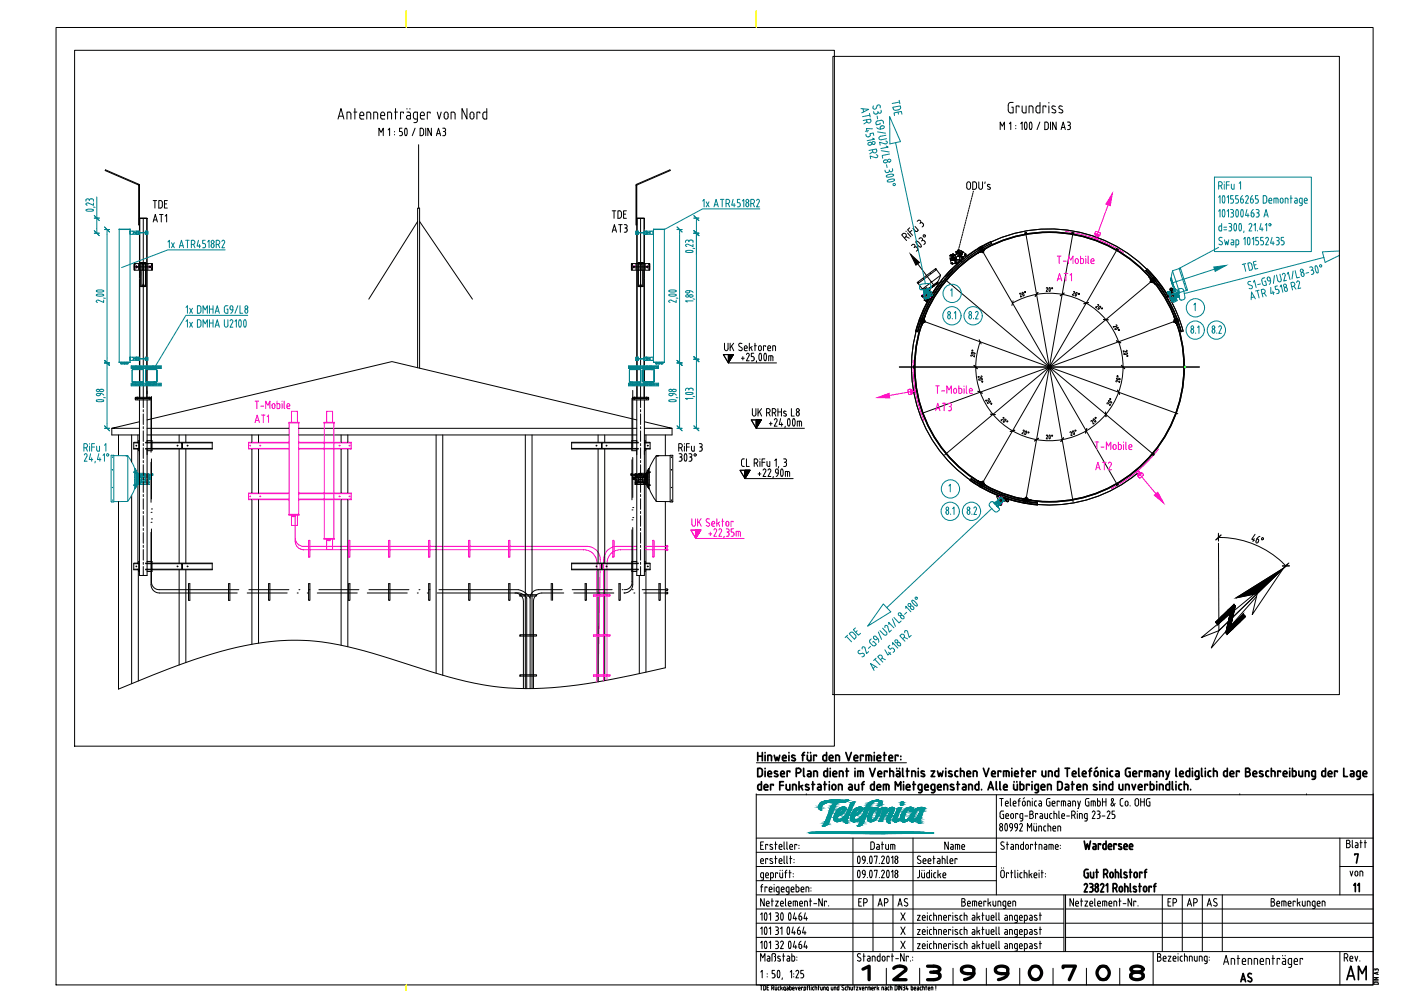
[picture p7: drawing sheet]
<svg xmlns="http://www.w3.org/2000/svg" width="420mm" height="297mm" viewBox="0 0 420 297" stroke-linecap="round" stroke-linejoin="round" font-family="sans-serif">
<!-- layer: 00_Rahmen_Schriftfeld -->
<g fill="none" stroke="#000" stroke-width=".3">
<path d="M16.8 8.2h395v287h-395zM226.8 237.9v57.3h185v-57.3M226.8 238.2h185M241.8 237.9v.3M298.8 238.2v30M299.8 239.3h1.1M300.3 239.3v2.3M303 239.3v2l.2 .3M306 239.3l-.5 .5v1.8M307.3 239.1l-.5 .4M309.6 239.3v.2M314.9 239.3l-.9 .2-.2 1.5 .4 .5 .7 .1v-1.2h-.3"/>
<path d="M326.6 239.3l-.9 .2-.2 1.5 .4 .5 .7 .1v-1.2h-.3M329.1 239.3v2.3l.7-.1 .2-.4M330.6 239.3v2.3M331.7 239.3v2.3M336.8 239.4a.62 .62 0 0 0-.9 .5l.1 1.4 .8 .3M341.5 240v1M341.5 240a.55 .55 0 0 0-.6-.6 .55 .55 0 0 0-.5 .6v1a.54 .54 0 0 0 .5 .6 .54 .54 0 0 0 .6-.6M342.1 239.4v2.2M343.2 239.4v2.2M344.9 239.4h-.8l-.3 .6 .2 1.4 .9 .2v-1.2h-.3M371.8 237.9v.3M391.8 237.9v.3"/>
<path d="M226.8 251.2h185M226.8 255.5h72M226.8 259.7h72M228.1 258.1h.9l-.1-.5a.41 .41 0 0 0-.4-.3 .41 .41 0 0 0-.3 .3l-.1 .9 .3 .3M228.1 253.4h.6M228.4 258.9h.6M229 252.4h-.9v2.2h.9M230.3 253.4v-.3h-.7v1.5M230.3 257.6v-.2h-.7v1.5M231.2 253.1l-.3 .4 .8 .8-.2 .3-.6-.1M231.2 257.3l-.3 .5 .7 .4M231.2 253.1l.4 .1"/>
<path d="M231.2 257.4l.4 .1M231.6 258.3l.1 .5-.8-.1M232.4 253.1h.6M232.4 257.4h.6M232.6 252.3v2.3M232.6 256.6v2.2M233.7 253.8h.8v-.5a.41 .41 0 0 0-.4-.2 .41 .41 0 0 0-.4 .2v1.1l.8 .2M233.7 258.1h.8v-.5a.41 .41 0 0 0-.4-.3 .41 .41 0 0 0-.4 .3v1l.8 .2M235.1 252.3v2l.3 .3M235.1 256.6v2l.3 .2M236 252.3v2l.2 .3M236 256.6v2l.2 .2"/>
<path d="M236.8 253.8h.9l-.1-.5a.41 .41 0 0 0-.3-.2 .41 .41 0 0 0-.4 .2v1.1l.8 .2M236.8 257.4h.7M237 256.6v2.2M238.1 257.6v.1M238.1 258.5v.1M239 253.4v-.3h-.7v1.5M239.6 253.4v.1M239.6 254.2v.1M255.8 251.2v44M257.3 256.7l-.2 .8 .2 1.2M257.4 256.7v-.1a1.42 1.42 0 0 1 .3 2.2l-.3-.1M258.6 257.4l.1-.6a.41 .41 0 0 1 .3-.2 .41 .41 0 0 1 .4 .2v1.3l-.6 .7"/>
<path d="M258.6 257.3l.2 .5h.7M260.1 258.7v.2M261.1 256.6a1.42 1.42 0 0 1 .2 2.2 1.36 1.36 0 0 1-.2-2.2zM262.2 253v.9M262.2 256.8v-.2h.9l-.4 2.3M262.2 253l-.3-.6h-.7v2.2l.7-.1 .3-.6M263 253.1l.5 .1 .2 .3v1.1l-.7-.1-.2-.3 .2-.3h.7M263.7 258.7v.2M264.4 253.1h.6M264.4 257a.46 .46 0 0 1 .6-.4 .46 .46 0 0 1 .2 .8M264.6 252.4v2.2M265.1 257.4l-.7 1.5h.8"/>
<path d="M265.6 253.1l.1 1.3 .8 .2v-1.5M266.5 256.7l.2 .8-.2 1.2M266.5 256.7l-.1-.1a1.39 1.39 0 0 0-.2 2.2l.3-.1M267.1 254.6v-1.5h.9l.3 .2 .1 1.3M267.3 257.1l.5-.5v2.3M267.7 253.1v1.5M268.6 257.7a.53 .53 0 0 1 .7 .5 .53 .53 0 0 1-.8 .4zM273.8 251.2v34M275.1 258.6l.7 .3M275.6 256.6l-.4 .2-.1 .4 1.1 1-.1 .4-.3 .2M275.6 256.6l.5 .1M276.8 258.1h.9l-.1-.5a.41 .41 0 0 0-.3-.3 .41 .41 0 0 0-.4 .3l-.1 .9 .3 .3"/>
<path d="M277.1 258.9h.6M278.6 258.9h.6M279.2 257.8v.3h-.9M279.2 257.8l-.1-.2a.41 .41 0 0 0-.3-.3 .41 .41 0 0 0-.4 .3l-.1 .9 .3 .3M279.8 257.4h.6M280 256.6v2.3M281.2 257.4h.4M281.6 257.4l.3 .2v1.3h-.5M281.9 258.1l-.8 .2v.3l.3 .2M282.6 257.4l.8 .2v1.3M282.6 256.6v2.3M284.1 256.6v2l.2 .2"/>
<path d="M284.4 252.4v2.2l-1.1-2.2v2.2M285.1 253.1l.6 .1 .2 .3v1.1l-.7-.1-.2-.3 .2-.3h.7M285.2 258.9h.5M285.7 257.8v.3h-.8M285.8 257.8l-.1-.2a.41 .41 0 0 0-.4-.3 .41 .41 0 0 0-.3 .3l-.1 .9 .3 .3M286.5 254.6v-1.5l1.1 .1 .2 1.4M287 257.6v-.2h-.6v1.5M287.2 253.1v1.5M288.4 253.6l.1-.3a.41 .41 0 0 1 .4-.2 .41 .41 0 0 1 .3 .2l.1 .3M288.4 253.6l.1 .8 .3 .2M288.8 254.6h.5M289.3 253.6v.3h-.9"/>
<path d="M299.8 248.4v.2M299.8 248.3l.1-.2a.41 .41 0 0 1 .3-.3 .41 .41 0 0 1 .4 .3l.1 .2M299.8 248.6l.1 .2a.41 .41 0 0 0 .3 .3 .41 .41 0 0 0 .4-.3l.1-.2M300.4 253.3l.6 .3a.56 .56 0 0 1 0 .9 .56 .56 0 0 1-.9-.2M300.5 243.1h.5M300.5 243.1l-.4 .2-.2 .4 .1 1.2 .5 .4M300.7 248.4v.2M300.7 244.1h.3v1.2h-.5M301.1 252.5a.55 .55 0 0 0-.8 0 .55 .55 0 0 0 .1 .8M301.5 240.8h.9l-.1-.5a.41 .41 0 0 0-.3-.2 .41 .41 0 0 0-.4 .2v1.1l.8 .2M301.5 249a1.41 1.41 0 0 1 .4-2.1l.2 .9-.2 1.2M301.5 249h.5"/>
<path d="M301.8 253.1h.7M302 252.4v2.2M302.5 244.4v.2h-.9M302.5 244.3l-.1-.2a.41 .41 0 0 0-.3-.3 .41 .41 0 0 0-.4 .3v1l.8 .2M303.2 253.1l.6 .1 .2 .3v1.1l-.7-.1-.2-.3 .2-.3h.7M303.3 243.9l.6 .2v1a.41 .41 0 0 1-.4 .2 .41 .41 0 0 1-.3-.2l-.1-.8zM303.6 248.1h-.4a.6 .6 0 0 1-.4-.7 .6 .6 0 0 1 .6-.5l.2 1.5-.6 .7M303.8 240.8h.9v-.5a.41 .41 0 0 0-.4-.2 .41 .41 0 0 0-.4 .2v1.1l.8 .2M304.6 254.6v-1.5l.8 .2v1.3M305.1 248.1h-.4a.6 .6 0 0 1-.4-.7 .6 .6 0 0 1 .6-.5l.2 1.5-.6 .7M305.2 244.1v-.3h-.6v1.5M305.3 240.1h.7"/>
<path d="M305.8 247.2a.45 .45 0 0 1 .6-.3 .45 .45 0 0 1 .2 .7M305.9 244.9v-.8l.8-.3v2.1l-.7 .2M305.9 244.9l.2 .4h.6M306.1 253.5v.7M306.1 254.1l.4 .5M306.5 253.1h.4M306.5 253.1l-.4 .4M306.6 247.6l-.8 1.5h.8M306.8 240.2l.6 .1v1a.41 .41 0 0 1-.3 .3 .41 .41 0 0 1-.4-.3l-.1-.7zM306.9 252.4v2.2h-.4M307.4 244.6h.8M307.6 253.6v-.3a.41 .41 0 0 1 .4-.2 .41 .41 0 0 1 .4 .2v.3"/>
<path d="M307.6 253.6v.7a.41 .41 0 0 0 .4 .3 .41 .41 0 0 0 .4-.3v-.7M308.1 241.6v-1.5l.8 .2v1.3M308.1 249.1v-2.2l.7 1.2 .6-1.2v2.2M308.8 244.1h.6M309.4 243.1a.5 .5 0 0 1 .4 .5 .5 .5 0 0 1-.4 .5 .63 .63 0 0 1 .5 .6 .63 .63 0 0 1-.5 .6h-.6v-2.2h.6M309.6 240.1v1.5M309.7 253.4v-.3h-.6v1.5M310 247.6l.1 1.3 .8 .2v-1.5M310.1 246.9v.1M310.2 241.1l.2 .4 .5 .1M310.3 253.1h.7M310.5 252.4v2.2"/>
<path d="M310.8 246.9v.1M310.9 240.1l-.6 .2-.1 .9M311.2 244.1v-.3h-.6v1.5M311.5 249.1v-1.5l.8 .2 .1 1.3M311.6 240.1l.6 .1 .2 .3v1.1l-.7-.1-.2-.3 .2-.3 .7-.1M311.9 243.8l.6 .1 .2 .4v1h-.7l-.2-.3 .2-.4h.7M312.1 253.1h-.5v1.5M312.1 253.1l.3 .2 .1 1.3M313.2 253.1l.6 .1 .1 .3v1.1l-.6-.1-.2-.3 .2-.3h.6M313.3 243.8v1.1M313.6 247.6l-.5 .2-.1 .8 .2 .4 .4 .1M314.2 243.8v1.5h-.7l-.2-.4"/>
<path d="M314.3 247.6l.8 .2v1.3M314.3 246.9v2.2M314.6 254.6v-1.5h.9l.3 .2v1.3M314.8 244.9l.2 .4h.4M315.2 253.1v1.5M315.4 243.8l-.5 .3-.1 .8M315.5 240.8h.9l-.1-.5a.41 .41 0 0 0-.3-.2 .41 .41 0 0 0-.4 .2v1.1l.8 .2M315.8 248.4h.8v-.6a.41 .41 0 0 0-.4-.2 .41 .41 0 0 0-.4 .2v1.1l.8 .2M316.1 243.8l.8 .3v1.2M316.1 243.1v2.2M316.5 253.6v.8l.9 .2M316.5 253.6l.1-.3a.41 .41 0 0 1 .3-.2 .41 .41 0 0 1 .4 .2l.1 .3"/>
<path d="M317.2 249.1v-1.5l.9 .2v1.3M317.4 253.6v.3h-.9M317.6 243.1v2l.2 .2M317.7 240.4v-.3h-.7v1.5M318 253.4v.1M318 254.2v.1M318.3 241.6v-1.5h.9l.3 .2 .1 1.3M318.4 244.6h.9l-.1-.5a.41 .41 0 0 0-.4-.3 .41 .41 0 0 0-.3 .3v1l.8 .2M318.9 240.1v1.5M319.9 244.6h.8M320.3 240.1h.4M320.7 240.1l.3 .2 .1 1.3-.8-.2 .1-.5 .7-.1"/>
<path d="M321.7 241.6v-1.5l.8 .2 .1 1.3M321.9 243.1h-.5v2.2M321.9 243.1a.63 .63 0 0 1 .6 .6 .63 .63 0 0 1-.6 .6l-.5 .1M322 244.4l.5 .9M323.1 243.1v.1M323.1 243.8v1.5M323.2 240.1l.4 1.5M323.7 245.3v-1.5l.8 .3 .1 1.2M324 240.1l-.6 2.2h-.2M325.2 244.9l.1-.8 .8-.3-.1 2.1-.7 .2M325.2 244.9l.2 .4h.7M327.6 243.5a.45 .45 0 0 1 .6-.4 .45 .45 0 0 1 .2 .7"/>
<path d="M327.9 240.1v1.5M328.1 240.1h-.9v1.5M328.1 240.1l.4 .2v1.3M328.3 243.9l-.7 1.4h.8M329 243.1h.5M329.1 240.1l.8 .2 .1 .9M329.2 244.1h.3M329.5 243.1a.5 .5 0 0 1 .4 .5 .5 .5 0 0 1-.4 .5l.3 .2v.8l-.8 .2M330.5 244.6h.9M330.6 240.4h1.1M332 243.5a.45 .45 0 0 1 .7-.4 .45 .45 0 0 1 .1 .7M332.8 243.9l-.8 1.4h.9"/>
<path d="M333.9 244.1l.5 .5M334.2 243.1h-.7v1h.4M334.3 244.6v.2M334.4 244.8l-.2 .5h-.7M334.5 240.8l-.9 .8-.4-.2 .7-1.5a.35 .35 0 0 0 0-.5 .35 .35 0 0 0-.5 0 .35 .35 0 0 0-.1 .5l.9 1.7M337.7 240.2l.5 .1v1.1a.41 .41 0 0 1-.3 .2 .41 .41 0 0 1-.4-.2l-.1-.8zM338.9 241.5v.1M342.1 240.4h1.1M401.8 259.7h10M401.8 251.2v17M403.8 251.8h.6a.5 .5 0 0 1 .4 .5 .5 .5 0 0 1-.4 .5 .63 .63 0 0 1 .5 .7 .63 .63 0 0 1-.5 .6h-.6zM403.8 252.8h.6"/>
<path d="M405.6 251.8v2l.2 .3M406.5 252.6h.6l.2 .4-.1 1.1-.6-.1-.2-.3 .2-.3h.6M407.9 252.6h.6M408.1 251.8v2.3M409.2 252.6h.6M409.4 251.8v2.3M226.8 268.2h185M226.8 272.5h92.3M226.8 276.7h92.3M226.8 264h72M228.1 274.1l.4-.5v2.3M228.1 278.3l.4-.5v2.3"/>
<path d="M228.1 265.8h.6M228.3 265.6v1.7M228.8 265.1l-.5 .5M229 263.1l-.8-.2 .1-1.3h.7v1.8l-.2 .4h-.6M229.2 269.4v2.2l-1.1-2.2v2.2M229.4 278a1.37 1.37 0 0 0 .3 2.1l.1-.1M229.4 278h.4M229.6 262.3h.9l-.1-.5a.41 .41 0 0 0-.4-.2 .41 .41 0 0 0-.3 .2v1.1l.8 .2M229.8 273.7l.2 .8-.2 1.2M229.8 278l.2 .8-.2 1.2M229.8 270.9h.9l-.1-.6a.41 .41 0 0 0-.3-.2 .41 .41 0 0 0-.4 .2l-.1 .9 .4 .4M229.8 273.7l-.1-.1a1.39 1.39 0 0 0-.2 2.2l.3-.1"/>
<path d="M230 266.1v-.3h-.6v1.5M230.1 271.6h.6M230.7 266.6h.8v-.5a.41 .41 0 0 0-.4-.3 .41 .41 0 0 0-.4 .3v1.1l.8 .1M230.7 274.1l.4-.5v2.3M230.7 278.3l.4-.5v2.3M231.1 263.1l.8-.2-.1-1.3h-.7v2.2M231.3 270.1h.6M231.5 269.4v2.2M232.2 265.1v.1M232.2 265.8v1.5M232.6 270.1h.8l-.8 1.5h.8M232.6 273.6h.4a.5 .5 0 0 1 .4 .5 .5 .5 0 0 1-.4 .5l.4 .5"/>
<path d="M232.6 277.8h.4a.5 .5 0 0 1 .4 .5 .5 .5 0 0 1-.4 .5M232.8 274.6h.2M232.8 278.9h.2M232.9 268.1h.4M233 278.8l.4 .5M233.2 261.8v-.2h-.6v1.5M233.4 275.1v.2M233.4 279.3v.3M233.4 275.3l-.2 .5-.6 .1M233.4 279.6l-.2 .4-.6 .1M233.6 267.3l-.7-.2 .1-1.2 .6-.1v1.9M233.7 267.6l-.4 .5"/>
<path d="M233.8 261.6l.1 1.3 .8 .2v-1.5M234 260.8v.2M234.1 278.3l.4-.5v2.3M234.4 273.6a1.42 1.42 0 0 1 .2 2.2 1.36 1.36 0 0 1-.2-2.2zM234.4 271.6h.5M234.6 260.8v.2M234.9 270.6v.3h-.8M234.9 270.6v-.3a.41 .41 0 0 0-.4-.2 .41 .41 0 0 0-.4 .2v.9l.3 .4M235.1 266.3v.3h-.8M235.2 266.3l-.1-.2a.41 .41 0 0 0-.4-.3 .41 .41 0 0 0-.3 .3l-.1 1.1 .8 .1M235.4 261.6h.6M235.6 269.4v1.9l.2 .3"/>
<path d="M236 260.8l-.4 .5v1.8M236.2 278h.4M236.2 278a1.39 1.39 0 0 0 .3 2.1l.3-.9-.2-1.2M236.6 267.3l-.8-.2 .2-1.2 .6-.1v1.8l-.2 .4-.5 .1M236.6 261.6h.7M236.7 273.6a1.42 1.42 0 0 1 .3 2.2 1.4 1.4 0 0 1-.3-2.2zM236.7 271.6h.6M236.8 260.8v2.3M237.3 266.6h.8v-.5a.41 .41 0 0 0-.4-.3 .41 .41 0 0 0-.4 .3v1.1l.8 .1M237.3 270.6v.3h-.9M237.3 270.6l-.1-.3a.41 .41 0 0 0-.4-.2 .41 .41 0 0 0-.3 .2l-.1 .9 .3 .4M237.9 271.6v-1.5h.9l.3 .2 .1 1.3"/>
<path d="M237.9 277.8l-.4 1.8h1M237.9 261.8v.2M237.9 262.7v.2M238.2 279.1v1M238.3 273.6l-.4 1.7h1.1M238.5 270.1v1.5M238.6 274.9v1M238.7 265.1v2.2h.7l.2-1.2-.9-.3M239.2 278.9v.9a.41 .41 0 0 0 .4 .3 .41 .41 0 0 0 .4-.3l.1-.2M239.2 278.9l.7 .1 .1 .6M239.8 270.9h.9l-.1-.6a.41 .41 0 0 0-.3-.2 .41 .41 0 0 0-.4 .2l-.1 .9 .3 .4M239.8 277.8l-.4 .4-.2 .6"/>
<path d="M240 274.6h-.4l.1 1a.41 .41 0 0 0 .3 .2 .41 .41 0 0 0 .4-.2v-.7l-.4-.3M240.1 271.6h.6M240.2 266.6h.9v-.5a.41 .41 0 0 0-.4-.3 .41 .41 0 0 0-.4 .3v1.1l.8 .1M240.2 273.6l-.4 .4-.2 .6M241.1 277.8l-.4 1.8h1M241.3 271.6v-1.5l.8 .2v1.3M241.4 279.1v1M241.5 273.6l-.4 1.7h1M241.8 274.9v1M242.6 266.3v1M242.6 266.3l-.2-.4-.7-.1v1.5M242.8 270.1h.6"/>
<path d="M243 269.4v2.2M243.2 266.1v.1M243.2 267v.1M244.1 270.9h.8M246.6 269.4v2.2l-1-2.2v2.2M247.9 270.3v-.2h-.7v1.5M248.5 271.5v.1M257.3 261l-.2 .7 .2 1.3M257.4 261v-.1a1.4 1.4 0 0 1 .3 2.2l-.3-.1M257.5 270.3h.7M258.4 269.4h-.9v2.2h.9M259.5 262.1h-.5a.6 .6 0 0 1-.4-.7 .6 .6 0 0 1 .7-.5l.1 1.5-.6 .7"/>
<path d="M259.5 269.4h-.5v2.2M259.6 269.3a.63 .63 0 0 1 .5 .7 .63 .63 0 0 1-.5 .6h-.6M260.1 263v.1M261 261l.1-.1a1.4 1.4 0 0 1 .2 2.2 1.41 1.41 0 0 1-.3-2.1zM261.8 268.2v17M262.2 261.1v-.3h.9l-.4 2.3M263.3 271.6l.6-2.2 .7 2.2M263.5 271h.9M263.7 263v.1M264.4 261.2a.46 .46 0 0 1 .6-.3 .46 .46 0 0 1 .2 .7M265.1 261.6l-.7 1.5h.8M265.8 269.4h-.6v2.2"/>
<path d="M265.8 269.3a.63 .63 0 0 1 .5 .7 .63 .63 0 0 1-.5 .6h-.6M266.5 261l.2 .7-.2 1.3M266.5 261l-.1-.1a1.36 1.36 0 0 0-.2 2.2l.3-.1M267.3 261.4l.5-.6v2.3M267.8 268.2v17M268.4 262.6l.1 .2a.41 .41 0 0 0 .3 .3 .41 .41 0 0 0 .4-.3l.1-.2M268.4 262.6l.1-.5a.41 .41 0 0 1 .3-.3 .41 .41 0 0 1 .4 .3v.5M269.3 271.6l.6-2.2 .7 2.2M269.5 271h.9M270.2 273.6l1.2 2.3M270.2 277.8l1.2 2.3M271.4 273.6l-1.2 2.3"/>
<path d="M271.4 277.8l-1.2 2.3M271.6 269.4l-.3 .1-.1 .5 .8 .6a.55 .55 0 0 1 .1 .9 .55 .55 0 0 1-.9-.2M271.6 269.3l.6 .2M275.1 274.3h.9l-.9 1.6h.9M275.1 278.6h.9l-.9 1.5h.9M275.1 263.1h.2M275.8 260.8v1.8M275.8 262.6l-.5 .5M276.4 261.6l.1 1.3 .8 .2v-1.5M276.5 260.8v.2M276.6 275.1h.9l-.1-.5a.41 .41 0 0 0-.4-.3 .41 .41 0 0 0-.3 .3v1l.8 .3M276.6 279.3h.9l-.1-.5a.41 .41 0 0 0-.4-.2 .41 .41 0 0 0-.3 .2v1.1l.8 .2"/>
<path d="M277.1 260.8v.2M278.1 273.6v.1M278.1 274.3v1.6M278.1 277.8v.2M278.1 278.6v1.5M278.7 260.8v2.3h-.4l-.4-.2v-1.1l.8-.2M278.7 279l.1 .9 .6 .2M279.4 274.3l-.5 .1-.2 .4 .1 .8 .6 .3M279.4 278.6h-.5l-.2 .4M279.4 260.8v.2M279.4 261.6v1.5M280 274.3l.8 .3 .1 1.3"/>
<path d="M280 278.6h.7l.2 .4M280 273.6v2.3M280 277.8v2.3M280.6 261.6h-.4l-.2 .4 .1 .9 .5 .2M280.9 279v1.1M281.3 260.8v2.3M281.5 275.9v-1.6l.8 .3v1.3M281.7 262.1l.4 1M282.1 261.8l-.8 .5M282.3 279v1.1M282.4 279l-.2-.4h-.7v1.5M282.8 262.3h.8v-.5a.41 .41 0 0 0-.4-.2 .41 .41 0 0 0-.4 .2v1.1l.8 .2"/>
<path d="M283 275.1h.8v-.5a.41 .41 0 0 0-.4-.3 .41 .41 0 0 0-.3 .3l-.1 1 .8 .3M283 279.3h.8v-.5a.41 .41 0 0 0-.4-.2 .41 .41 0 0 0-.3 .2l-.1 1.1 .8 .2M285.1 274.6v-.3h-.6v1.6M285.1 278.9v-.3h-.6v1.5M285.7 273.6v.1M285.7 274.3v1.6M285.7 277.8v.2M285.7 278.6v1.5M286.5 274.9l.6 .3 .1 .4-.2 .2-.6-.1M286.5 279.2l.6 .3 .1 .3-.2 .3-.6-.1M286.7 274.3l-.3 .2 .1 .4M286.7 278.6l-.3 .2 .1 .4"/>
<path d="M286.7 274.3l.4 .2M286.7 278.6l.4 .1M287.9 279v.9l.6 .2M288.4 270.3h.6M288.5 274.3l-.4 .1-.2 .4v.8l.6 .3M288.5 278.6h-.4l-.2 .4M289 269.4h-.6v2.2h.6a.63 .63 0 0 0 .5-.6 .63 .63 0 0 0-.5-.7M289 269.3a.5 .5 0 0 1 .4 .5 .5 .5 0 0 1-.4 .5M289.2 274.3l.8 .2v1.4M289.2 278.6h.6l.2 .4M289.2 273.6v2.3M289.2 277.8v2.3"/>
<path d="M290 279v1.1M290.5 271.6h.5M291 270.6v.3h-.8M291 270.6v-.3a.41 .41 0 0 0-.4-.2 .41 .41 0 0 0-.4 .2v.9l.3 .4M291.6 274.3l.6 .1 .2 .4v1.1l-.7-.1-.2-.3 .2-.4h.7M291.6 278.6h.6l.2 .4M291.6 271.6v-1.5h.9l.4 .2v1.3M292.3 270.1v1.5M292.4 279v1.1l-.8-.2 .1-.5 .7-.1M293 273.6v2.3M293 277.8v2.3M293.4 274.8l.4 1.1"/>
<path d="M293.4 279.1l.4 1M293.5 270.9h.9l-.1-.6a.41 .41 0 0 0-.3-.2 .41 .41 0 0 0-.4 .2l-.1 .9 .4 .4M293.8 274.6l-.8 .5M293.8 278.8l-.8 .5M293.9 271.6h.5M294.5 274.3h.6M294.5 278.6h.6M294.7 273.6v2.3M294.7 277.8v2.3M295.7 270.3v-.2h-.7v1.5M295.7 274.3l.1 1.3 .8 .3v-1.6M295.7 278.6l.1 1.3 .3 .2h.5v-1.5"/>
<path d="M296.3 269.4v2.2M296.7 270.6l.5 1M297.2 270.3l-.9 .6M297.2 275.1h.9v-.5a.41 .41 0 0 0-.4-.3 .41 .41 0 0 0-.4 .3v1l.8 .3M297.2 279.3h.9v-.5a.41 .41 0 0 0-.4-.2 .41 .41 0 0 0-.4 .2v1.1l.8 .2M297.8 270.1v1.1M297.8 271.1l.4 .5M298.6 270.1v1.5h-.4M298.7 279.8l.2 .3M298.7 273.6v2l.2 .2M298.7 277.8v2.1M299.3 271.6v-1.5l.8 .2v1.3"/>
<path d="M299.6 273.6v2l.2 .2M299.6 277.8v2.1M299.6 279.8l.2 .3M300.1 261.5a.55 .55 0 0 1 .6-.7 .55 .55 0 0 1 .5 .7M300.1 261.5v1a.55 .55 0 0 0 .6 .6 .55 .55 0 0 0 .5-.6v-1M300.3 260.1v.1M300.8 271.1l.3 .5M300.8 271.2v-.9l.8-.2v1.8l-.3 .4M300.9 272.4h.3M301 260.1v.1M301.1 271.6h.5M301.4 274.3l.5 .1 .2 .4v1.1h-.5"/>
<path d="M301.4 278.6h.5l.2 .4M301.6 275.1h.5M301.6 279.3h.5M301.6 275.1l-.3 .4 .3 .3M301.6 279.3l-.3 .4 .3 .4M302.1 279v1.1h-.5M302.3 270.9h.8v-.6a.41 .41 0 0 0-.4-.2 .41 .41 0 0 0-.4 .2v.9l.3 .4M302.5 261.8v-.2h-.7v1.5M302.6 271.6h.5M303.1 261.6h.6M303.2 274.3h-.4v1.6M303.2 278.6h-.4v1.5"/>
<path d="M303.2 274.3l.4 .2v1.4M303.2 278.6l.4 .4M303.3 260.8v2.3M303.6 279v1.1M303.7 271.6v-1.5l.9 .2v1.3M304.2 279l.1 .9 .8 .2M304.2 279l.2-.4h.7v1.8M304.4 260.8v2l.2 .3M305.1 275.9l-.8-.3 .1-1.2 .7-.1v1.8M305.1 276.1l-.2 .4-.5 .1M305.2 260.8v.2M305.2 261.6v1.5"/>
<path d="M305.7 275.1h.9l-.1-.5a.41 .41 0 0 0-.3-.3 .41 .41 0 0 0-.4 .3v1l.8 .3M305.7 279.3h.9l-.1-.5a.41 .41 0 0 0-.3-.2 .41 .41 0 0 0-.4 .2v1.1l.8 .2M305.9 262v.7M305.9 262.7l.2 .3 .4 .1M306.5 261.6h-.4l-.2 .4M307.1 261.6l.8 .2 .1 1.3M307.1 260.8v2.3M307.2 275.9l.8-.3-.1-1.2-.7-.1v2.3M308.1 279l-.1 .9-.8 .2M308.1 279l-.2-.4h-.7v2.2M308.6 260.8v2.3M308.8 274.3l.6 .1 .2 .4v1.1l-.7-.1-.2-.3 .2-.4h.7"/>
<path d="M308.8 278.6h.6l.2 .4M309.1 262.1l.4 1M309.5 261.8l-.9 .5M309.6 279v1.1l-.8-.2 .1-.5 .7-.1M310.1 262.3h.9l-.1-.5a.41 .41 0 0 0-.4-.2 .41 .41 0 0 0-.3 .2l-.1 .9 .3 .4M310.2 280l.6 .1M310.4 263.1h.6M311 274.5l-.5-.2-.3 .2 .1 .4 .7 .5v.4l-.8-.1M311 278.7l-.5-.1-.3 .2 .1 .4 .7 .4-.2 .5M311.6 260.8v.2M311.6 261.6v1.5M311.7 274.3h.6"/>
<path d="M311.7 278.6h.6M311.9 273.6v2.2M311.9 277.8v2.3M312.3 261.6h.6M312.5 260.8v2.3M313.5 261.8v.2M313.5 262.7v.2M319.1 268.2v17M319.6 272.5h92.2M319.6 276.7h92.2M319.6 268.2v17M321.9 269.4v2.2l-1-2.2v2.2"/>
<path d="M322.6 270.9h.8v-.6a.41 .41 0 0 0-.4-.2 .41 .41 0 0 0-.4 .2v.9l.3 .4M322.9 271.6h.5M324.1 270.1h.6M324.3 269.4v2.2M325.4 270.1h.8l-.8 1.5h.8M326.8 270.9h.9l-.1-.6a.41 .41 0 0 0-.3-.2 .41 .41 0 0 0-.4 .2l-.1 .9 .4 .4M327.2 271.6h.5M328.3 269.4v1.9l.2 .3M329.2 270.9h.8v-.6a.41 .41 0 0 0-.4-.2 .41 .41 0 0 0-.4 .2v.9l.3 .4M329.5 271.6h.5M330.7 271.6v-1.5h.9l.3 .2v1.3M331.3 270.1v1.5"/>
<path d="M332.6 270.9h.8v-.6a.41 .41 0 0 0-.4-.2 .41 .41 0 0 0-.4 .2v.9l.3 .4M332.9 271.6h.5M334.1 271.6v-1.5l.8 .2v1.3M335.6 270.1h.6M335.8 269.4v2.2M336.8 270.9h.9M339.4 269.4v2.2l-1.1-2.2v2.2M340.7 270.3v-.2h-.7v1.5M341.3 271.5v.1M348.6 268.2v17M350.3 270.3h.6M351.1 269.4h-.8v2.2h.8"/>
<path d="M352.3 269.4h-.5v2.2M352.3 269.3a.63 .63 0 0 1 .6 .7 .63 .63 0 0 1-.6 .6h-.5M354.6 268.2v17M356.1 271.6l.6-2.2 .7 2.2M356.3 271h.9M358.5 269.4h-.5v2.2M358.5 269.3a.63 .63 0 0 1 .6 .7 .63 .63 0 0 1-.6 .6h-.5M360.6 268.2v17M362 271.6l.7-2.2 .6 2.2M362.2 271h.9M364.4 269.3l.5 .2M364.4 269.4l-.3 .1-.1 .5 .8 .6"/>
<path d="M364.8 270.6a.57 .57 0 0 1 0 .9 .57 .57 0 0 1-.8-.2M366.6 268.2v17M381.2 270.3h.5M381.7 269.4h-.5v2.2h.6a.63 .63 0 0 0 .5-.6 .63 .63 0 0 0-.5-.7M381.8 269.3a.5 .5 0 0 1 .4 .5 .5 .5 0 0 1-.4 .5M383.2 271.6h.6M383.8 270.6v.3h-.9M383.8 270.6l-.1-.3a.41 .41 0 0 0-.4-.2 .41 .41 0 0 0-.3 .2l-.1 .9 .3 .4M384.4 271.6v-1.5l1.1 .1 .2 1.4M385 270.1v1.5M386.3 270.9h.9l-.1-.6a.41 .41 0 0 0-.4-.2 .41 .41 0 0 0-.3 .2l-.1 .9 .3 .4M386.6 271.6h.6"/>
<path d="M388.4 270.3v-.2h-.6v1.5M389.1 269.4v2.2M389.5 270.6l.4 1M389.9 270.3l-.8 .6M390.6 271.1l.3 .5M390.6 270.1v1.1M391.4 270.1v1.5h-.5M392 271.6v-1.5l.8 .2 .1 1.3M393.5 271.2l.1-.9 .8-.2v1.8l-.4 .4M393.6 271.1l.3 .5M393.6 272.4h.4M393.9 271.6h.5"/>
<path d="M395 270.9h.9l-.1-.6a.41 .41 0 0 0-.3-.2 .41 .41 0 0 0-.4 .2l-.1 .9 .3 .4M395.3 271.6h.6M396.5 271.6v-1.5l.8 .2 .1 1.3M404.9 261.1l.4 1.5 .4-1.5M407.2 261.6v.5M407.2 261.6v-.3a.41 .41 0 0 0-.4-.2 .41 .41 0 0 0-.4 .2v.8a.43 .43 0 0 0 .3 .4 .43 .43 0 0 0 .5-.2v-.2M407.8 262.6v-1.5l.9 .2v1.3M226.8 281h92.3M226.8 285.2h185M228 295.4h.6M228.1 288.1v-2.3l.6 1.3 .7-1.3v2.3M228.1 282.6l.4-.5v2.2"/>
<path d="M228.3 295.4v1.3M229.7 296.3l-.2 .4h-.5v-1.3l.6 .2 .1 .7M229.8 282.2l.2 .8-.2 1.2M229.8 282.2l-.1-.1a1.36 1.36 0 0 0-.2 2.2l.3-.1M230 296h.4M230.1 286.6h.4M230.4 287.3h.5M230.4 287.3l-.4 .4 .4 .4M230.5 286.6l.3 .2 .1 1.3h-.5M230.5 295.4h-.5v1.3h.5M230.7 282.6l.4-.5v2.2M231.4 296.1l.6-.2-.1-.5h-.5v1.3"/>
<path d="M231.5 286.2l.2-.3 .6-.1 .3 .4M231.5 286.2v1.9M231.8 296.1l.3 .6M232.5 295.9v.6M232.5 295.4v.1M232.6 286.2l-.3 .5 .3 .2v.8M232.6 282.1h.4a.5 .5 0 0 1 .4 .5 .5 .5 0 0 1-.4 .5M232.6 287.7l-.3 .4M232.8 283.1h.2M232.9 295.4v.1M233 295.9v.8l-.5-.2M233 283.1l.4 .5"/>
<path d="M233.3 296.1v.4M233.4 296.5l.2 .2M233.4 283.6v.3M233.4 283.8l-.2 .5h-.6M233.6 296.7h.1M233.6 295.9h.1M233.6 295.8l-.2 .3M234 286.7l-.5-.1-.3 .2 .1 .4 .8 .4-.1 .4h-.8M234.1 295.4v1.3M234.4 296.1l.2 .6M234.5 282.1l-.4 .4M234.5 282.1l.3 .1 .1 .5-.8 1.6h.8"/>
<path d="M234.6 296l-.5 .3M234.7 286.6h.7M234.9 285.8v2.3M235 296.5l.2 .2M235.2 295.9h.3v1.1M235.2 296.7h.3M235.2 295.8l-.2 .7M236 295.9h.3l.1 .8h-.4v-.3l.4-.1M236.1 286.6h.6l.2 .4-.1 1.1-.7-.1-.1-.3 .1-.3 .7-.1M236.7 282.1a1.4 1.4 0 0 1 .3 2.2 1.42 1.42 0 0 1-.3-2.2zM236.8 295.4v1.3l.5-.2M236.8 295.9h.5v.6"/>
<path d="M237.5 285.8v2.3l.7-.1 .1-1.2-.8-.2M237.7 296.3h.5l-.1-.4-.4 .1v.5l.5 .2M238.3 282.1l-.4 1.8h1.1M238.6 295.9l.2 .8 .3-.8M238.6 283.3v1M239 286.8v.2M239 287.7v.2M239.5 296.3h.5l-.1-.4-.4 .1v.5l.5 .2M239.6 283.1l.1 1a.41 .41 0 0 0 .3 .2 .41 .41 0 0 0 .4-.2l.1-.5M239.6 283.1h.4M240 283.1l.3 .1 .1 .4M240.2 282.1l-.4 .4-.2 .6"/>
<path d="M240.7 296l-.3-.1v.8M241.5 282.1l-.4 1.8h1M241.6 296.5l-.5 .2M241.6 296.5v-.6h-.5v1.1M241.8 283.3v1M242 295.9h.4M242.4 295.4l-.3 .3v1M242.8 295.4l.1 1.3M243.3 295.4v.1M243.3 295.9v.8M243.7 296.5l.4 .2M244.1 295.9h-.3l-.1 .6"/>
<path d="M244.4 295.9h.5l.1 .8M244.4 295.4v1.3M245.3 295.9h.4M245.5 295.4v1.3M246.1 295.9v.6M246.6 295.9v.8l-.5-.2M247 296.7v-.8h.5v.8M247.9 296.1v.4M247.9 296.1l.5-.2v1.1M247.9 296.5l.5 .2M249.3 295.9v.6M249.8 295.9v.8l-.5-.2"/>
<path d="M250.2 296.7v-.8h.4l.1 .8M251.6 295.4v1.3l-.5-.2M251.6 295.9h-.5v.6M252.6 296l.5 .5-.2 .2-.4-.1M253.1 295.5h-.5v.5M253.5 296.5l.4 .2M253.9 295.9h-.3l-.1 .6M254.3 295.9h.4l.1 .8M254.3 295.4v1.3M255.2 295.9v.6M255.7 295.9v.8l-.5-.2M256.1 295.9h.3"/>
<path d="M256.2 295.4v1.3M256.8 295.9h.5l-.5 .8h.5M257.1 287.9l.7 .2M257.7 295.9l.3 .8 .2-.8M258.1 286a.55 .55 0 0 0-.8 0 .55 .55 0 0 0 .1 .8l.8 .7-.1 .4-.3 .2M258.6 296.3h.5l-.1-.4-.4 .1v.5l.5 .2M258.8 286.6h.7M259 285.8v2.3M259.9 296l-.4-.1v.8M260.2 286.6h.4M260.6 286.6l.4 .4M260.6 295.9v.8"/>
<path d="M260.8 295.9h-.6v.8M260.8 295.8l.2 .3v.6M260.9 287v1.1h-.5M260.9 287.3l-.8 .2v.4l.3 .2M261.9 296.1l-.5 .2M261.9 296.1l-.2-.3-.3 .3 .1 .6h.4M262.1 286.6h-.5v1.5M262.1 286.6l.3 .2v1.3M262.7 296l-.4-.1v.8M263.1 295.4v1.3M263.3 296.1l.3 .6M263.4 286.6h.5"/>
<path d="M263.5 286.6l-.4 .2v.9l.4 .4M263.6 296l-.5 .3M263.9 285.8v2.3h-.5M264.5 296.7v-.8h.4l.1 .8M264.8 286.7l.6 .1v1a.41 .41 0 0 1-.4 .3 .41 .41 0 0 1-.4-.3v-.7zM265.4 295.9l.5 .2v.6h-.5v-.3l.5-.1M265.8 290.2v5M266.3 296.5l.3 .2M266.6 295.9h-.3v.6M266.7 286.9v-.3h-.7v1.5M267 295.9h.5v.8M267 295.4v1.3"/>
<path d="M267.3 286.6h.7M267.5 285.8v2.3M268.6 287.3h.9M269.1 296.3l-.2 .4h-.5v-1.3l.6 .2v.7M269.4 295.4v1.3M270.2 282.1l1.2 2.2M270.4 295.4v1.3l-.6-1.3v1.3M270.8 295.4l.5 .1-.2 .5M271 296h.1M271.1 296l.3 .3M271.1 285.8v2.3l-1-2.3v2.3M271.4 296.3v.1"/>
<path d="M271.4 296.4l-.2 .3h-.4M271.4 282.1l-1.2 2.2M272 295.4l-.3 1h.7M272.2 296.1v.6M272.4 286.9v-.3h-.6v1.5M273.1 288v.1M273.3 295.4v1.3l.5-.2M273.3 295.9l.5 .2M273.7 286.9v.1M273.7 287.7v.2M273.8 296.1v.4M274.7 296.1l-.5 .2"/>
<path d="M274.7 296.1l-.3-.3-.2 .3v.6h.5M275.1 295.9h.2M275.1 282.9h.9l-.9 1.4h.9M275.3 295.8l.3 .3-.1 .6h-.4v-.3l.4-.1M275.8 290.2v5M275.9 296.1v.4M275.9 296.5l.3 .2M276.2 296.7h.1M276.2 295.9h.1M276.2 295.8l-.3 .3M276.6 283.6h.9l-.1-.5a.41 .41 0 0 0-.4-.3 .41 .41 0 0 0-.3 .3v1.1l.8 .1M276.7 295.9h.3"/>
<path d="M276.7 295.4v1.3M277 295.8l.2 .3v.6M277.6 295.9h.4M277.7 295.4v1.3M278.1 282.1v.1M278.1 282.9v1.4M278.4 296.3h.5l-.1-.4-.4 .1v.5l.5 .2M279.1 282.9h.3M279.1 282.8l-.3 .3-.1 .8 .2 .4h.5M279.8 296.1v.6M279.8 296.1l-.5-.2v.8M280 282.1v2.2"/>
<path d="M280 282.9h.5M280.5 282.8l.3 .3 .1 1.2M280.6 295.4v.9M280.6 296.7h.1M282 282.9h-.5v1.4M282 282.8l.3 .3v1.2M283 283.6h.8v-.5a.41 .41 0 0 0-.4-.3 .41 .41 0 0 0-.3 .3l-.1 1.1 .8 .1M285.1 283.1v-.2h-.6v1.4M285.7 282.1v.1M285.7 282.9v1.4M285.8 290.2v5M286.5 283.4l.6 .3"/>
<path d="M286.7 282.8l-.3 .3 .1 .3M286.7 282.8l.4 .2M287.1 283.7l.1 .6-.8-.1M288.5 282.8l-.4 .1-.2 .4v.8l.6 .2M289.2 282.8l.8 .3v1.2M289.2 282.1v2.2M291.6 282.8l.7 .3 .1 1.2-.8-.2v-.3l.2-.2M291.8 283.6h.6M293 282.1v2.2M293.4 283.3l.4 1M293.8 283.1l-.8 .5M294.5 282.8h.6"/>
<path d="M294.7 282.1v2.2M295.7 282.8l.1 1.3 .8 .2v-1.5M295.8 290.2v5M297.2 283.6h.9v-.5a.41 .41 0 0 0-.4-.3 .41 .41 0 0 0-.4 .3v1l.8 .2M298.7 282.1v2l.2 .2M299.6 282.1v2l.2 .2M301.4 282.8l.5 .1 .2 .4v1h-.5M301.6 283.6h.5M301.6 283.6l-.3 .3 .3 .4M303.2 282.8h-.4v1.5M303.2 282.8l.4 .3v1.2M304.4 285.1h.3"/>
<path d="M305.1 284.3l-.8-.2 .1-1.2 .7-.1v1.9M305.1 280.4l-.2 .4h-.5M305.1 284.6l-.4 .5M305.7 283.6h.9l-.1-.5a.41 .41 0 0 0-.3-.3 .41 .41 0 0 0-.4 .3v1l.8 .2M305.8 290.2v5M307.2 284.3l.8-.2-.1-1.2-.7-.1v2.3M308.8 282.8l.7 .3 .1 1.2-.8-.2v-.3l.2-.2M309 283.6h.6M310.9 283.7l.1 .6-.8-.1M311 283l-.5-.2-.3 .3 .1 .3 .6 .3M311.7 282.8h.6M311.9 282.1v2.2"/>
<path d="M315.8 290.2v5M319.6 281h92.2M325.8 290.2v5M335.8 290.2v5M345.8 285.2v10M347.1 286.9h.6M347.7 286.8a.63 .63 0 0 1 .5 .7 .63 .63 0 0 1-.5 .6M347.7 286.8a.5 .5 0 0 0 .4-.5 .5 .5 0 0 0-.4-.5h-.6v2.3h.6M348.8 287.3h.9v-.5a.41 .41 0 0 0-.4-.2 .41 .41 0 0 0-.4 .2l-.1 .9M348.8 287.7l.4 .4M349.1 288.1h.6M350.3 286.6h.9l-.9 1.5h.9"/>
<path d="M351.8 287.3h.9l-.1-.5a.41 .41 0 0 0-.4-.2 .41 .41 0 0 0-.3 .2l-.1 .9M351.8 287.7l.3 .4M352.1 288.1h.6M353.3 285.8v.2M353.3 286.6v1.5M354.3 286.6h.3M354.3 288.1h.3M354.3 286.6l-.4 .4 .1 .9 .3 .2M355.2 286.6h.5M355.2 285.8v2.3M355.7 286.6l.3 .2 .1 1.3M357.2 286.6h-.5v1.5"/>
<path d="M357.2 286.6l.4 .4-.1 1.1M358.2 286.6v1.1M358.2 287.7l.4 .4M359 286.6v1.5h-.4M360.2 286.6h-.5v1.5M360.2 286.6l.3 .2v1.3M361.3 288.8h.3M361.5 286.6h.5v1.8l-.4 .4M361.5 288.1h.5M361.5 286.6l-.3 .4v.9l.3 .2M362.6 286.9v.1M362.6 287.7v.2"/>
<path d="M401.8 285.2v10M403.1 287.1h.6a.63 .63 0 0 0 .5-.6 .63 .63 0 0 0-.5-.7h-.6v2.3M403.8 287.1l.4 1M404.8 287.3h.9l-.1-.5a.41 .41 0 0 0-.3-.2 .41 .41 0 0 0-.4 .2l-.1 .9M404.8 287.7l.4 .4M405.2 288.1h.5M406.3 286.6l.5 1.5 .4-1.5M407.8 288v.1M412 293h1.3l-1.3 .6h1.3M412 294h1.3M412.1 294.6l1.1-.2 .1 .6h-1.3zM412.6 290.7v.1"/>
<path d="M412.6 290.7l-.4-.3-.2 .5M412.9 290.4h.1M412.9 290.4l-.3 .3M413 291.5v.5M413.1 290.4l.2 .1v.4M413.3 291.3l-1.3 .4 1.3 .4"/>
<circle cx="268.8" cy="257.1" r=".47"/>
<circle cx="300.2" cy="247.3" r=".47"/>
<circle cx="268.8" cy="261.3" r=".47"/>
</g>
<!-- layer: 0 -->
<g fill="none" stroke="#009595" stroke-width=".3">
<path d="M242.6 249.6l20.1-.2 17.2 .2-19.1 .3zM245.9 240.9l1.1-.7 1.5-.3 5.9-.1-.7 .5-2.4 .1-.3 .3-2.3 5.4a1.76 1.76 0 0 1-2 1.4l.6-.8 1.5-3.7a3.8 3.8 0 0 1 1.9-2.6h-1.3a2.52 2.52 0 0 0-3.1 2.1l.1 .3a.93 .93 0 0 1-.9-.6 .93 .93 0 0 1 .2-1.1zM251.3 242.7a1.66 1.66 0 0 1 2.4-.5 3.2 3.2 0 0 1-2.5 2.5 .64 .64 0 0 0 0 .9 .64 .64 0 0 0 .9 0l.4-.2a4.6 4.6 0 0 0 1.7-2.6l1.1-2.2 1.1-.2-1.8 3.9a3.4 3.4 0 0 0-.6 2.4 1.01 1.01 0 0 1-.8-1.5 2.15 2.15 0 0 1-2.9 .7 2.96 2.96 0 0 1 1-3.2zM252.3 242.5l.6-.1-.1 .6-1.4 1.3zM256.1 242.8l1.3-.8a.78 .78 0 0 1 1.2 .2 .78 .78 0 0 1-.5 1.1l-1 .9a.86 .86 0 0 0-.9 .5 .86 .86 0 0 0 .2 1.1 3.8 3.8 0 0 0 3-3.3h-.5a3.2 3.2 0 0 0 1.7-1.7l1.7-.9a1.56 1.56 0 0 1 2.2 .8l-.6 .7-.4 .1a.75 .75 0 0 0 .2-1 .75 .75 0 0 0-.9-.3 2.48 2.48 0 0 0-2.2 1.8h2.6l-.1 .3a2.95 2.95 0 0 0-1.6 3.5 3 3 0 0 0 1.8-3.3l2-.5a.48 .48 0 0 1 .6 .2 .48 .48 0 0 1 0 .6l-.4 .8 .6-.8a1.22 1.22 0 0 1 2.1-.4l-.2 .9a5.6 5.6 0 0 0-1.1 3.3v.1a.94 .94 0 0 1-.9-.5 .94 .94 0 0 1 .1-1.1l1-2.4a5.3 5.3 0 0 0-2.6 3.5h-1l1.4-3.6h-.8a3.6 3.6 0 0 1-3.3 3.7 1.59 1.59 0 0 1-.2-2.5l1.3-1.4-1.5 .1-1.4 3.8a1.41 1.41 0 0 1-1.8 1.2l.5-.6 .7-1.8a2.3 2.3 0 0 1-3.2 .8 2.84 2.84 0 0 1 .9-3.1zM257.2 242.6l.6-.2a2.24 2.24 0 0 1-1.5 1.9zM269.2 242.3l1.2-.3a7.6 7.6 0 0 0-1.4 3.7h.4a1.68 1.68 0 0 0 1-1.6 2.71 2.71 0 0 1 3.3-1.9 .82 .82 0 0 1-.8 1l.3-.8a2.21 2.21 0 0 0-2 2.2v.4a.59 .59 0 0 0 .2 .8 .59 .59 0 0 0 .8-.3l.7-.6a3.6 3.6 0 0 1 4.3-2.7l-.2 .8a6.9 6.9 0 0 0-1 3.6v.1a.94 .94 0 0 1-.8-.5 .94 .94 0 0 1 .1-1 1.55 1.55 0 0 1-2.4 .8l-.1-.5a1.59 1.59 0 0 1-2.8 .1 1.26 1.26 0 0 1-2.2 .2l.3-1zM275 243l.8-.6h.5a6.1 6.1 0 0 1-2.1 3.3h-.2a2.82 2.82 0 0 1 1-2.7z"/>
<circle cx="270.5" cy="240.9" r=".52"/>
</g>
<g fill="#009595" stroke="#009595" stroke-width=".3">
<path d="M263 239.9h.3z"/>
<path d="M249.1 239.9h2.7z"/>
<path d="M248 240h6.3z"/>
<path d="M270.5 240.4h.2z"/>
<path d="M251.5 240.4h1.7z"/>
<path d="M255.6 240.5h.7z"/>
<path d="M270.2 241.3h.4z"/>
<path d="M263.5 241.5h.2z"/>
<path d="M257.7 241.9h.4z"/>
<path d="M267.4 242h.3z"/>
<path d="M263 242h.2z"/>
<path d="M258.9 242.5h.1z"/>
<path d="M246.2 242.8h.2z"/>
<path d="M272.9 243.3h.2z"/>
<path d="M265.5 243.6h.4z"/>
<path d="M250.9 246.3h.3z"/>
<path d="M270.9 246.3h.3z"/>
<path d="M273.4 246.3h.4z"/>
<path d="M275.5 246.6h.5z"/>
<path d="M253.8 246.7h.2z"/>
<path d="M275.8 246.8h.2z"/>
<path d="M257.3 247.6h.2z"/>
<path d="M246.7 247.6h.6z"/>
<path d="M255.8 249.4h6.9z"/>
<path d="M249.1 249.8h27.1z"/>
<path d="M258.9 249.8h9.9z"/>
<path d="M254.3 239.8h.1zM254.1 239.8h.3z"/>
<path d="M254.1 239.8l.3 .1zM254 239.9h.4z"/>
<path d="M263 239.9h.4zM262.8 239.9h.6z"/>
<path d="M262.8 239.9h.8zM262.7 239.9h.9z"/>
<path d="M254 239.9h.4zM253.7 239.9h.7z"/>
<path d="M262.7 239.9h.9zM262.6 239.9h1z"/>
<path d="M249.1 239.9h3.2zM248.9 239.9h3.4z"/>
<path d="M253.7 239.9h.7zM253.5 239.9h.9z"/>
<path d="M253.5 239.9h.9zM253.2 239.9h1.2z"/>
<path d="M248.9 239.9h4.3zM248.7 239.9h4.5z"/>
<path d="M248.7 239.9h5.7zM248.5 239.9h5.9z"/>
<path d="M262.6 239.9h1.1zM262.3 239.9h1.4z"/>
<path d="M262.3 239.9l1.5 .1zM262.2 240h1.6z"/>
<path d="M248.5 239.9h5.9zM248.2 240h6.2z"/>
<path d="M262.2 240h1.7zM262.1 240h1.8z"/>
<path d="M248.2 240h6.2zM248 240h6.3zM247.9 240h6.4z"/>
<path d="M262.1 240h2zM261.9 240h2.2z"/>
<path d="M261.9 240l2.2 .1zM261.7 240.1h2.4z"/>
<path d="M247.9 240h6.4zM247.7 240.1h6.5z"/>
<path d="M247.7 240.1h6.5zM247.4 240.1h6.7z"/>
<path d="M261.7 240.1h2.5zM261.5 240.1h2.7z"/>
<path d="M247.4 240.1h6.7zM247.3 240.1h6.8z"/>
<path d="M261.5 240.1l2.8 .1zM261.5 240.1l2.8 .1z"/>
<path d="M262.8 240.2h1.5zM262.8 240.2h1.5z"/>
<path d="M261.5 240.2h1.3zM261.5 240.2h1.1z"/>
<path d="M262.9 240.2h1.4zM262.9 240.2h1.4z"/>
<path d="M261.5 240.2h1.1zM261.3 240.2h1.1z"/>
<path d="M247.3 240.1h6.8zM247 240.2h7z"/>
<path d="M263.1 240.2h1.3zM263.1 240.2h1.3z"/>
<path d="M247 240.2h7zM247 240.2h7z"/>
<path d="M261.3 240.2h1.1zM261.3 240.3h.9z"/>
<path d="M261.3 240.3h.9zM261.2 240.3h.9z"/>
<path d="M247 240.2h7zM246.9 240.3h6.8z"/>
<path d="M263.3 240.2l1.1 .1zM263.3 240.2l1.1 .1z"/>
<path d="M263.5 240.3h.9zM263.5 240.3h.9z"/>
<path d="M246.9 240.3h6.8zM246.8 240.3h6.8z"/>
<path d="M270.5 240.4h.3zM270.5 240.4h.3z"/>
<path d="M261.2 240.3h.9zM261.1 240.4h.9z"/>
<path d="M246.8 240.3h6.8zM246.7 240.4h6.8z"/>
<path d="M270.5 240.4h.3zM270.4 240.4h.4z"/>
<path d="M246.7 240.4h6.8zM246.6 240.4h6.7z"/>
<path d="M246.6 240.4h6.7zM246.6 240.4h6.6z"/>
<path d="M251.3 240.4h1.9zM251.3 240.4h1.9z"/>
<path d="M246.6 240.4h4.7zM246.6 240.4h4.7z"/>
<path d="M270.4 240.4h.5zM270.4 240.4h.5z"/>
<path d="M250.7 240.4h.6zM250.7 240.4h.6z"/>
<path d="M246.6 240.4h4.1zM246.6 240.4h2.9z"/>
<path d="M251.5 240.4h1.6zM252.4 240.4h.7z"/>
<path d="M246.6 240.4h2.8zM246.6 240.4h2.9z"/>
<path d="M246.6 240.4h2.8zM246.6 240.4h2.4z"/>
<path d="M250.7 240.4h.6zM250.7 240.4h.6z"/>
<path d="M246.6 240.4h2.4zM246.6 240.4h2.4z"/>
<path d="M263.6 240.3l.9 .2zM263.6 240.3l.9 .2z"/>
<path d="M261.1 240.4h.9zM260.9 240.5h.9z"/>
<path d="M246.6 240.4h2.4zM246.5 240.5h2.1z"/>
<path d="M250.7 240.4h.6zM250.6 240.5h.6z"/>
<path d="M260.9 240.5h.9zM260.9 240.5h.8z"/>
<path d="M270.4 240.4l.6 .1zM270.2 240.5h.8z"/>
<path d="M255.6 240.5h.7zM255.4 240.5h.9z"/>
<path d="M263.7 240.5h.8zM263.7 240.5h.8z"/>
<path d="M270.2 240.5h.8zM270.2 240.5h.8z"/>
<path d="M246.5 240.5h2.1zM246.4 240.5h1.7z"/>
<path d="M250.6 240.5h.6zM250.4 240.5h.8z"/>
<path d="M250.4 240.5h.8zM250.4 240.5l.7 .1z"/>
<path d="M255.4 240.5h.9zM255.3 240.6h1z"/>
<path d="M246.4 240.5h1.7zM246.3 240.6h1.7z"/>
<path d="M263.7 240.5l.8 .1zM263.7 240.5l.8 .1z"/>
<path d="M260.9 240.5h.8zM260.8 240.6h.8z"/>
<path d="M246.3 240.6h1.7zM246.3 240.6h1.5z"/>
<path d="M255.3 240.6h1zM255.3 240.6l.9 .1z"/>
<path d="M270.2 240.5l.8 .2zM270.2 240.5l.8 .2h-.9z"/>
<path d="M263.8 240.6h.7zM263.8 240.6l.7 .1z"/>
<path d="M270.1 240.7h.9zM270.1 240.7h.9z"/>
<path d="M263.8 240.7h.7zM263.8 240.7h.7z"/>
<path d="M250.4 240.6l.6 .1 .1-.1zM250.2 240.7l.2-.1 .6 .1z"/>
<path d="M250.2 240.7l.8 .1zM250.2 240.7l.8 .1z"/>
<path d="M246.3 240.6h1.5zM246.1 240.8h1.4z"/>
<path d="M260.8 240.6h.8zM260.6 240.8h.9z"/>
<path d="M246.1 240.8h1.4zM246.1 240.8h1.4z"/>
<path d="M260.6 240.8h.9zM260.6 240.8h.8z"/>
<path d="M263.8 240.7h.7zM263.8 240.7l.6 .1z"/>
<path d="M270.1 240.7l.9 .2v-.2zM270.1 240.7l.9 .2h-1z"/>
<path d="M250.2 240.8h.8zM250 240.9h.8z"/>
<path d="M246.1 240.8h1.4zM246.1 240.8l1.1 .1h-1.3z"/>
<path d="M245.9 240.9h1.3zM245.9 240.9h1.3z"/>
<path d="M270 240.9h1zM270 240.9h1z"/>
<path d="M260.5 240.8h.9zM260.5 240.8l.8 .2h-1z"/>
<path d="M263.8 240.8h.6zM263.8 240.8l.5 .2z"/>
<path d="M250 240.9h.8zM250 240.9l.8 .1z"/>
<path d="M270 240.9h1zM270 240.9l.9 .2z"/>
<path d="M245.9 240.9h1.3zM245.9 240.9l1 .2h-1.1z"/>
<path d="M263.8 241h.5zM263.8 241l.4 .1z"/>
<path d="M245.8 241.1h1.1zM245.8 241.1h1.1z"/>
<path d="M260.3 241l.8 .2 .2-.2zM260.3 241l.8 .2h-.9z"/>
<path d="M263.8 241.1h.4zM263.8 241.1l.3 .1z"/>
<path d="M270 241.1h.9zM270 241.1l.8 .1z"/>
<path d="M260.2 241.2h.9zM260.2 241.2h.9z"/>
<path d="M249.9 241l.8 .2 .1-.2zM249.9 241l.8 .2h-1z"/>
<path d="M255.2 240.7l.8 .5 .2-.5zM255.2 240.7l.8 .5h-1z"/>
<path d="M270.1 241.2h.7zM270.1 241.2h.7z"/>
<path d="M245.7 241.1h1.2zM245.7 241.1l1 .2h-1z"/>
<path d="M263.7 241.2h.4zM263.7 241.2l.3 .1z"/>
<path d="M270.1 241.2h.7zM270.1 241.2l.6 .1z"/>
<path d="M249.7 241.2h1zM249.7 241.2l.9 .1h-1z"/>
<path d="M270.2 241.3h.5zM270.2 241.3h.4z"/>
<path d="M263.7 241.3h.3zM263.7 241.3h.2z"/>
<path d="M270.2 241.3h.3zM270.3 241.3h.2z"/>
<path d="M245.7 241.3h1zM245.7 241.3l.9 .1z"/>
<path d="M263.6 241.3h.3zM263.6 241.3l.3 .1z"/>
<path d="M260.2 241.2l.7 .2 .2-.2zM260.2 241.2l.7 .2h-.9z"/>
<path d="M263.6 241.4h.3zM263.6 241.4h.2z"/>
<path d="M249.6 241.3h1zM249.6 241.3l.9 .1h-1z"/>
<path d="M260 241.4h.9zM260 241.4l.9 .1z"/>
<path d="M245.6 241.4h1zM245.6 241.4l.9 .1z"/>
<path d="M263.6 241.4h.2zM263.6 241.4l.1 .1z"/>
<path d="M263.5 241.5h.2zM263.5 241.5h.2z"/>
<path d="M245.6 241.5h.9zM245.6 241.5l.9 .1h-1z"/>
<path d="M249.5 241.4l.9 .2 .1-.2zM249.5 241.4l.9 .2h-1z"/>
<path d="M260 241.5l.8 .2 .1-.2zM260 241.5l.8 .2h-1z"/>
<path d="M245.5 241.6h1zM245.5 241.6l.9 .1z"/>
<path d="M249.4 241.6h1zM249.4 241.6l1 .2z"/>
<path d="M259.8 241.7h1zM259.8 241.7l.9 .1h-.9z"/>
<path d="M259.8 241.8h.9zM259.8 241.8l.9 .1z"/>
<path d="M245.5 241.7l.9 .2v-.2zM245.5 241.7l.9 .2h-.9z"/>
<path d="M252.9 241.9h.4zM252.7 241.9h.6z"/>
<path d="M252.7 241.9h.6zM252.6 241.9h.7z"/>
<path d="M257.7 241.9h.6zM257.6 241.9h.7z"/>
<path d="M245.5 241.9h.9zM245.5 241.9h.8z"/>
<path d="M259.7 241.9h1zM259.7 241.9l.9 .1z"/>
<path d="M257.6 241.9l.8 .1zM257.4 242h1z"/>
<path d="M272.9 242h.5zM272.6 242h.8z"/>
<path d="M267.4 242h.3zM267.4 242h.3z"/>
<path d="M252.6 241.9l.9 .1zM252.3 242h1.2z"/>
<path d="M259.7 242h.9zM259.7 242h.9z"/>
<path d="M257.4 242h1zM257.3 242h1.1z"/>
<path d="M276.4 242h.2zM276.1 242h.5z"/>
<path d="M267.4 242h.4zM267.3 242h.5z"/>
<path d="M276.1 242h.6zM276 242h.7z"/>
<path d="M252.3 242h1.2zM252.3 242h1.2z"/>
<path d="M265.5 242h.2zM265.3 242h.4z"/>
<path d="M263 242h.2zM262.8 242h.4z"/>
<path d="M276 242h.8zM275.9 242h.9z"/>
<path d="M272.6 242h1zM272.4 242h1.2z"/>
<path d="M262.8 242h.4zM260.6 242h2.6z"/>
<path d="M259.7 242h.9zM259.7 242h.9z"/>
<path d="M267.3 242h.6zM267.2 242h.7z"/>
<path d="M249.3 241.8l1 .3 .1-.3zM249.3 241.8l1 .3h-1.1z"/>
<path d="M267.2 242l.7 .1zM267.2 242l.7 .1z"/>
<path d="M245.5 241.9l.8 .2zM245.5 241.9l.8 .2z"/>
<path d="M265.3 242l.5 .1zM265.2 242.1h.6z"/>
<path d="M257.3 242l1.2 .1zM257.2 242.1h1.3z"/>
<path d="M275.9 242l1 .1zM275.7 242.1h1.2z"/>
<path d="M259.7 242h3.5zM259.7 242l3.5 .1z"/>
<path d="M275.7 242.1h1.3zM275.6 242.1h1.4z"/>
<path d="M272.4 242l1.3 .1zM272.2 242.1h1.5z"/>
<path d="M259.5 242.1h3.7zM259.4 242.1h3.8z"/>
<path d="M257.2 242.1h1.3zM257.1 242.1h1.4z"/>
<path d="M259.4 242.1h3.8zM259.3 242.2h3.9z"/>
<path d="M267.2 242.1l.9 .1zM267 242.2h1.1z"/>
<path d="M272.2 242.1l1.5 .1zM272.1 242.2h1.6z"/>
<path d="M267 242.2h1.1zM267 242.2h1.1z"/>
<path d="M265.2 242.1l.7 .1zM264.8 242.2h1.1z"/>
<path d="M275.6 242.1l1.6 .1zM275.3 242.2h1.9z"/>
<path d="M257.1 242.1l1.5 .1zM257 242.2h1.6z"/>
<path d="M252.3 242l1.3 .2-.1-.2zM252 242.2l.3-.2 1.3 .2z"/>
<path d="M270.4 242l-.1 .2zM269.4 242.2l1-.2-.1 .2z"/>
<path d="M259.3 242.2h3.9zM259.2 242.2h4z"/>
<path d="M249.2 242.1h1.1zM249.2 242.1l1 .1h-1.1z"/>
<path d="M264.8 242.2h1.1zM264.6 242.2h1.3z"/>
<path d="M252 242.2h1.7zM251.9 242.2h1.8z"/>
<path d="M269.4 242.2h.9zM269.3 242.2h1z"/>
<path d="M245.5 242.1l.8 .1v-.1zM245.5 242.1l.8 .1h-.7z"/>
<path d="M275.3 242.2h2zM275.2 242.2h2.1z"/>
<path d="M257 242.2h1.6zM256.9 242.2h1.7z"/>
<path d="M259.2 242.2h4zM259.1 242.3h4z"/>
<path d="M267 242.2l1.2 .1zM266.8 242.3h1.4z"/>
<path d="M264.6 242.2l1.3 .1zM264.3 242.3h1.6z"/>
<path d="M266.8 242.3h1.4zM266.7 242.3h1.5z"/>
<path d="M259.1 242.3h4zM259 242.3h4.1z"/>
<path d="M269.3 242.2h1zM269.3 242.2l1 .1z"/>
<path d="M259 242.3h4.1zM259 242.3h4z"/>
<path d="M272.1 242.2l1.7 .1zM271.8 242.3h2z"/>
<path d="M256.9 242.2l1.7 .1zM256.7 242.3h1.9z"/>
<path d="M251.9 242.2l1.8 .1zM251.8 242.3h1.9z"/>
<path d="M271.8 242.3h2.1zM271.8 242.3h2.1z"/>
<path d="M271.8 242.3h2.1zM271.8 242.3h2.1z"/>
<path d="M259 242.3h4zM259 242.3h4z"/>
<path d="M269.3 242.3h1zM269.2 242.3h1.1z"/>
<path d="M259 242.3h4zM259 242.3h4z"/>
<path d="M275.2 242.2h2.1zM274.9 242.3h2.4z"/>
<path d="M272.9 242.3h1zM272.9 242.3h1z"/>
<path d="M256.7 242.3h1zM256.7 242.3h.8z"/>
<path d="M245.6 242.2l.7 .1zM245.6 242.2l.7 .1z"/>
<path d="M252.8 242.3l.9 .1zM252.8 242.3l.9 .1z"/>
<path d="M256.7 242.3h.8zM256.6 242.4h.9z"/>
<path d="M257.7 242.3l.9 .1zM257.7 242.3l.9 .1z"/>
<path d="M259 242.3h4zM259 242.3l3.8 .1z"/>
<path d="M274.9 242.3h2.4zM274.9 242.4h2.4z"/>
<path d="M271.8 242.3h1.1zM271.7 242.4h1z"/>
<path d="M251.8 242.3h.8zM251.7 242.4h.8z"/>
<path d="M276 242.4h1.3zM276 242.4h1.3z"/>
<path d="M258.9 242.4h3.9zM258.9 242.4h3.9z"/>
<path d="M273 242.3l.9 .1zM273 242.3l.9 .1z"/>
<path d="M251.7 242.4h.8zM251.6 242.4h.9z"/>
<path d="M264.3 242.3l1.6 .1zM263.7 242.4h2.2z"/>
<path d="M276.2 242.4h1.1zM276.2 242.4h1.1z"/>
<path d="M266.7 242.3l1.5 .1zM266.6 242.4h1.6z"/>
<path d="M258.9 242.4h3.9zM258.9 242.4h3.9z"/>
<path d="M274.9 242.4h1.1zM274.8 242.4h1z"/>
<path d="M257.8 242.4h.8zM257.8 242.4h.8z"/>
<path d="M256.6 242.4h.9zM256.6 242.4h.8z"/>
<path d="M258.9 242.4h3zM258.9 242.4l2.9 .1z"/>
<path d="M245.6 242.3l.7 .2zM245.6 242.3l.7 .2z"/>
<path d="M266.6 242.4l1.6 .1zM266.5 242.5h1.7z"/>
<path d="M261.9 242.4h.9zM261.9 242.4l.8 .1z"/>
<path d="M252.9 242.4l.8 .1zM252.9 242.4l.8 .1z"/>
<path d="M263.7 242.4l2.2 .1zM263.5 242.5h2.4z"/>
<path d="M258.9 242.5h2.9zM258.9 242.5h2.6z"/>
<path d="M261.9 242.5h.8zM261.9 242.5h.8z"/>
<path d="M258.9 242.5h2.3zM258.9 242.5h2.6z"/>
<path d="M258.9 242.5h.5zM258.9 242.5h.5z"/>
<path d="M259.2 242.5h.2zM259.2 242.5h.2z"/>
<path d="M258.9 242.5h.3zM258.9 242.5h.3z"/>
<path d="M257.9 242.4h.7zM257.9 242.4l.7 .1z"/>
<path d="M249.1 242.2l1 .3 .1-.3zM249.1 242.2l1 .3h-1.1z"/>
<path d="M259.4 242.5h1.8zM259.4 242.5h1.1z"/>
<path d="M258.9 242.5h.3zM258.9 242.5h.3z"/>
<path d="M259.4 242.5h1zM259.4 242.5h1.1z"/>
<path d="M258.9 242.5h.2zM258.9 242.5h.3z"/>
<path d="M274.8 242.4h1zM274.7 242.5h1z"/>
<path d="M263.5 242.5h2.4zM263.4 242.5h2.5z"/>
<path d="M263.4 242.5h2.5zM263.3 242.5h2.6z"/>
<path d="M271.7 242.4h1zM271.5 242.5h1z"/>
<path d="M258.9 242.5h.2zM258.9 242.5h.1z"/>
<path d="M273.2 242.4l.7 .1zM273.2 242.4l.7 .1z"/>
<path d="M263.3 242.5h2.6zM263.3 242.5h2.6z"/>
<path d="M271.5 242.5h1zM271.5 242.5h1z"/>
<path d="M259.4 242.5h1zM259.4 242.5h1z"/>
<path d="M263.3 242.5h1.5zM263.3 242.5h1.4z"/>
<path d="M251.6 242.4h.9zM251.5 242.5h.8z"/>
<path d="M274.7 242.5h1zM274.6 242.6h1z"/>
<path d="M273.2 242.5l.7 .1zM273.2 242.5l.7 .1z"/>
<path d="M256.6 242.4h.8zM256.4 242.6h.8z"/>
<path d="M261.9 242.5h.8zM261.7 242.6h.9z"/>
<path d="M245.7 242.5l.6 .1zM245.7 242.5l.6 .1z"/>
<path d="M264.8 242.5l1.1 .1zM264.8 242.5l1.1 .1zM264.9 242.6h1zM264.9 242.6h1z"/>
<path d="M263.3 242.5h1.4zM263.3 242.5l1.1 .1z"/>
<path d="M256.4 242.6h.8zM256.4 242.6h.8z"/>
<path d="M266.5 242.5l1.7 .1v-.1zM266.3 242.6l.2-.1 1.7 .1z"/>
<path d="M261.7 242.6h.9zM261.7 242.6h.8z"/>
<path d="M245.8 242.6h.6zM245.8 242.6h.6z"/>
<path d="M266.3 242.6h1.9zM266.3 242.6h1.9z"/>
<path d="M252.9 242.5l.7 .1 .1-.1zM252.9 242.5l.7 .1h-.7z"/>
<path d="M263.2 242.6h1.2zM263.2 242.6h.9z"/>
<path d="M267 242.6h1.2zM267 242.6h1.2z"/>
<path d="M264.9 242.6h1zM264.9 242.6h1z"/>
<path d="M267 242.6h1.2zM267 242.6l1.2 .1z"/>
<path d="M257.9 242.5l.7 .2v-.2zM257.9 242.5l.7 .2h-.7z"/>
<path d="M261.6 242.6h.9zM261.6 242.7h.8z"/>
<path d="M251.5 242.5h.8zM251.3 242.7h.9z"/>
<path d="M257.9 242.7h.7zM257.9 242.7h.7z"/>
<path d="M276.3 242.4l.8 .3 .2-.3zM276.3 242.4l.8 .3h-.9z"/>
<path d="M252.9 242.6l.7 .1zM252.9 242.6l.7 .1z"/>
<path d="M266.3 242.6h.7zM266.3 242.7h.5z"/>
<path d="M269.2 242.3l.9 .4 .2-.4zM269.2 242.3l.9 .4h-1.1z"/>
<path d="M274.6 242.6h1zM274.4 242.7h.9z"/>
<path d="M263.2 242.6l.9 .1zM263.2 242.6l.9 .1z"/>
<path d="M261.6 242.7h.8zM261.5 242.7h.9z"/>
<path d="M273.2 242.6l.6 .1 .1-.1zM273.2 242.6l.6 .1h-.6z"/>
<path d="M245.9 242.6l.5 .1zM245.9 242.6l.5 .1z"/>
<path d="M267.1 242.7h1.1zM267.1 242.7h1.1z"/>
<path d="M246 242.7l.4 .1zM246 242.7l.4 .1z"/>
<path d="M274.4 242.7h.9zM274.4 242.7l.9 .1z"/>
<path d="M273.2 242.7h.6zM273.2 242.7l.5 .1z"/>
<path d="M271.5 242.5l.7 .3 .3-.3zM271.3 242.8l.2-.3 .7 .3z"/>
<path d="M256.3 242.6l.7 .2 .2-.2zM256.3 242.6l.7 .2h-.8z"/>
<path d="M255 241.2l.2 1.6 .8-1.6zM255 241.2l.2 1.6h-1z"/>
<path d="M264.9 242.6l1 .2v-.2zM264.9 242.6l1 .2h-1zM264.9 242.8h1zM264.9 242.8h1z"/>
<path d="M246 242.8h.4zM246 242.8h.4z"/>
<path d="M266.3 242.7h.5zM266.3 242.7l.4 .1h-.6z"/>
<path d="M256.2 242.8h.8zM256.2 242.8h.8z"/>
<path d="M246.2 242.8h.2zM246.2 242.8h.2z"/>
<path d="M271.3 242.8h.9zM271.3 242.8h.8z"/>
<path d="M266.1 242.8h.6zM266.1 242.8h.5z"/>
<path d="M257.9 242.7l.6 .2 .1-.2zM257.9 242.7l.6 .2h-.7z"/>
<path d="M259.4 242.5l.9 .4 .1-.4zM259.4 242.5l.9 .4h-1z"/>
<path d="M267.1 242.7h1.1zM267.1 242.7l1.1 .2z"/>
<path d="M257.8 242.9h.7zM257.8 242.9h.7z"/>
<path d="M251.3 242.7l.7 .2 .2-.2zM251.3 242.7l.7 .2h-.9z"/>
<path d="M261.5 242.7l.7 .2 .2-.2zM261.3 242.9l.2-.2 .7 .2z"/>
<path d="M267.1 242.9h1.1zM267.1 242.9h1z"/>
<path d="M263.2 242.7l.8 .2 .1-.2zM263.2 242.7l.8 .2h-.8z"/>
<path d="M249 242.5l.9 .4 .2-.4zM249 242.5l.9 .4h-1.1z"/>
<path d="M252.9 242.7l.6 .2 .1-.2zM252.9 242.7l.6 .2h-.7z"/>
<path d="M273.2 242.8l.4 .1 .1-.1zM273.2 242.8l.4 .1h-.5z"/>
<path d="M264.9 242.8h1zM264.9 242.8l.9 .2h-.9z"/>
<path d="M252.8 242.9h.7zM252.8 242.9l.7 .1z"/>
<path d="M248.8 242.9h1.1zM248.8 242.9l1.1 .1z"/>
<path d="M276.2 242.7l.8 .3 .1-.3zM276.2 242.7l.8 .3h-.9z"/>
<path d="M263.2 242.9l.8 .1zM263.2 242.9l.8 .1z"/>
<path d="M261.3 242.9h.9zM261.3 242.9l.8 .1z"/>
<path d="M274.3 242.8l.7 .2 .3-.2zM274.1 243l.2-.2 .7 .2z"/>
<path d="M273.1 242.9h.5zM273.1 242.9l.4 .1z"/>
<path d="M266.1 242.8l.3 .2 .2-.2zM266.1 242.8l.3 .2h-.4z"/>
<path d="M271.2 242.8l.8 .2 .1-.2zM271.2 242.8l.8 .2h-1z"/>
<path d="M274.1 243h.9zM274 243.1h1z"/>
<path d="M256.1 242.8l.7 .3 .2-.3zM256.1 242.8l.7 .3h-.9z"/>
<path d="M267.1 242.9l1 .2v-.2zM267.1 242.9l1 .2h-1.1z"/>
<path d="M273 243h.5zM273 243l.4 .1z"/>
<path d="M266 243h.4zM266 243l.4 .1z"/>
<path d="M255.9 243.1h.9zM255.9 243.1h.9z"/>
<path d="M257.8 242.9l.5 .2 .2-.2zM257.8 242.9l.5 .2h-.6z"/>
<path d="M251.1 242.9l.8 .2 .1-.2zM251.1 242.9l.8 .2h-.9z"/>
<path d="M257.7 243.1h.6zM257.7 243.1h.6z"/>
<path d="M271 243h1zM271 243l.9 .2h-1z"/>
<path d="M276.1 243l.8 .2 .1-.2zM276.1 243l.8 .2h-1z"/>
<path d="M261.2 243l.8 .2 .1-.2zM261.2 243l.8 .2h-1z"/>
<path d="M273 243.1h.4zM272.9 243.2h.3z"/>
<path d="M272.9 243.2h.3zM272.9 243.2h.3z"/>
<path d="M263.2 243l.8 .2v-.2zM263.2 243l.8 .2h-.8z"/>
<path d="M264.9 243l.8 .2 .1-.2zM264.9 243l.8 .2h-.9z"/>
<path d="M272.9 243.2h.3zM272.9 243.2l.2 .1z"/>
<path d="M252.8 243l.5 .3 .2-.3zM252.8 243l.5 .3h-.7z"/>
<path d="M272.9 243.3h.1zM272.9 243.3h.1z"/>
<path d="M267 243.1l1 .2 .1-.2zM267 243.1l1 .2h-1z"/>
<path d="M252.6 243.3h.7zM252.6 243.3h.6z"/>
<path d="M257.7 243.1l.4 .2 .2-.2zM257.7 243.1l.4 .2h-.6z"/>
<path d="M274 243.1l.7 .3 .3-.3zM274 243.1l.7 .3h-1z"/>
<path d="M264.8 243.2h.9zM264.8 243.2l.8 .2z"/>
<path d="M261 243.2l.9 .2 .1-.2zM261 243.2l.9 .2h-1z"/>
<path d="M270.9 243.2l.9 .2 .1-.2zM270.9 243.2l.9 .2h-1z"/>
<path d="M265.9 243.1l.2 .3 .3-.3zM265.9 243.1l.2 .3h-.4z"/>
<path d="M259.3 242.9l.8 .5 .2-.5zM259.3 242.9l.8 .5h-1z"/>
<path d="M267 243.3h1zM267 243.3l.9 .1z"/>
<path d="M257.5 243.3h.6zM257.5 243.3l.6 .1z"/>
<path d="M255.9 243.1l.7 .3 .2-.3zM255.9 243.1l.7 .3h-.9z"/>
<path d="M265.7 243.4h.4zM265.7 243.4h.4z"/>
<path d="M248.8 243l.9 .4 .2-.4zM248.8 243l.9 .4h-1.1z"/>
<path d="M251 243.1l.7 .3 .2-.3zM251 243.1l.7 .3h-1zM250.7 243.4h1zM250.7 243.4h1z"/>
<path d="M255.7 243.4h.9zM255.7 243.4l.9 .1z"/>
<path d="M273.7 243.4h1zM273.7 243.4l1 .1z"/>
<path d="M260.9 243.4h1zM260.9 243.4l.9 .1z"/>
<path d="M263.2 243.2l.7 .3 .1-.3zM263.2 243.2l.7 .3h-.7z"/>
<path d="M264.7 243.4l.9 .1v-.1zM264.7 243.4l.9 .1h-.9z"/>
<path d="M269 242.7l.7 .9 .4-.9zM269 242.7l.7 .9h-1.1z"/>
<path d="M254.2 242.8l.7 .8 .3-.8zM254.2 242.8l.7 .8h-1z"/>
<path d="M252.6 243.3l.4 .3 .2-.3zM252.6 243.3l.4 .3h-.7z"/>
<path d="M270.8 243.4l.8 .2 .2-.2zM270.8 243.4l.8 .2h-1z"/>
<path d="M264.7 243.5h.9zM264.7 243.5l.8 .1z"/>
<path d="M263.2 243.5h.7zM263.2 243.5l.7 .1h-.8z"/>
<path d="M265.7 243.4l.2 .2 .2-.2zM265.7 243.4l.2 .2h-.4zM265.5 243.6h.4z"/>
<path d="M264.6 243.6h.9zM264.6 243.6h.9z"/>
<path d="M257.5 243.4l.3 .3 .3-.3zM257.5 243.4l.3 .3h-.6z"/>
<path d="M252.3 243.6h.7zM252.3 243.6l.5 .1h-.6z"/>
<path d="M270.6 243.6h1zM270.6 243.6l1 .1z"/>
<path d="M264.6 243.6h1.3zM264.6 243.6l1.3 .1z"/>
<path d="M266.9 243.4l.9 .4 .1-.4zM266.9 243.4l.9 .4h-1.1z"/>
<path d="M257.2 243.7h.6zM257.2 243.7l.5 .1z"/>
<path d="M273.7 243.5l.8 .3 .2-.3zM273.7 243.5l.8 .3h-1z"/>
<path d="M255.6 243.5l.9 .3 .1-.3zM255.6 243.5l.9 .3h-1.1z"/>
<path d="M260.8 243.5l.8 .3 .2-.3zM260.8 243.5l.8 .3h-1zM260.6 243.8h1zM260.6 243.8h1z"/>
<path d="M255.4 243.8h1.1zM255.4 243.8h1.1z"/>
<path d="M252.2 243.7h.6zM252 243.8h.7z"/>
<path d="M264.6 243.7h1.3zM264.6 243.7l1.2 .1z"/>
<path d="M263.1 243.6l.7 .3 .1-.3zM263.1 243.6l.7 .3h-.7z"/>
<path d="M250.7 243.4l.8 .5 .2-.5zM250.7 243.4l.8 .5h-1z"/>
<path d="M275.9 243.2l.7 .7 .3-.7zM275.9 243.2l.7 .7h-1z"/>
<path d="M259.1 243.4l.8 .5 .2-.5zM259.1 243.4l.8 .5h-1z"/>
<path d="M266.7 243.8h1.1zM266.7 243.8l1 .1h-1.1z"/>
<path d="M275.6 243.9h1zM275.6 243.9h1z"/>
<path d="M257.1 243.8l.4 .2 .2-.2zM256.9 244l.2-.2 .4 .2z"/>
<path d="M250.5 243.9h1zM250.5 243.9l.9 .1z"/>
<path d="M273.5 243.8l.8 .2 .2-.2zM273.5 243.8l.8 .2h-1z"/>
<path d="M256.9 244h.6zM256.8 244h.6z"/>
<path d="M258.9 243.9h1zM258.9 243.9l1 .1z"/>
<path d="M264.5 243.8l1.1 .3 .2-.3zM264.5 243.8l1.1 .3h-1.1z"/>
<path d="M270.6 243.7l.8 .4 .2-.4zM270.6 243.7l.8 .4h-1z"/>
<path d="M263.1 243.9l.6 .2 .1-.2zM263.1 243.9l.6 .2h-.7z"/>
<path d="M252 243.8l.3 .3 .4-.3zM251.7 244.1l.3-.3 .3 .3z"/>
<path d="M255.4 243.8l1 .3 .1-.3zM255.4 243.8l1 .3h-1.1z"/>
<path d="M273.3 244h1zM273.3 244l1 .1z"/>
<path d="M270.4 244.1h1zM270.4 244.1l1 .1z"/>
<path d="M251.7 244.1h.6zM251.6 244.2h.6z"/>
<path d="M256.8 244l.3 .2 .3-.2zM256.5 244.2l.3-.2 .3 .2z"/>
<path d="M255.3 244.1h1.1zM255.3 244.1l1 .1z"/>
<path d="M256.5 244.2h.6zM256.5 244.2h.6z"/>
<path d="M258.8 244l1 .2 .1-.2zM258.8 244l1 .2h-1z"/>
<path d="M250.4 244l1 .2v-.2zM250.4 244l1 .2h-1.1z"/>
<path d="M260.6 243.8l.9 .4 .1-.4zM260.6 243.8l.9 .4h-1z"/>
<path d="M255.2 244.2h1.1zM255.2 244.2h1.1z"/>
<path d="M268.6 243.6l.7 .7 .4-.7zM268.6 243.6l.7 .7h-1z"/>
<path d="M253.9 243.6l.7 .7 .3-.7zM253.9 243.6l.7 .7h-1zM253.6 244.3h1zM253.6 244.3h1z"/>
<path d="M255.2 244.2h1.1zM255.2 244.2l1.1 .1z"/>
<path d="M251.6 244.2h.6zM251.4 244.3h.6z"/>
<path d="M250.3 244.2l1.1 .1zM250.3 244.2l1.1 .1z"/>
<path d="M251.4 244.3h.6zM251.4 244.3h.6z"/>
<path d="M250.3 244.3h1.1zM250.3 244.3h1.1z"/>
<path d="M266.6 243.9l.9 .4 .2-.4zM266.6 243.9l.9 .4h-1.1z"/>
<path d="M256.5 244.2h.6zM256.3 244.3h.6z"/>
<path d="M255.2 244.3h1.1zM255.2 244.3h1.1z"/>
<path d="M260.5 244.2h1zM260.5 244.2l1 .2z"/>
<path d="M263 244.1l.5 .3 .2-.3zM263 244.1l.5 .3h-.6z"/>
<path d="M258.8 244.2h1zM258.7 244.4h1z"/>
<path d="M264.5 244.1l.9 .3 .2-.3zM264.5 244.1l.9 .3h-1.1z"/>
<path d="M255.2 244.3h1.7zM255.2 244.3l1.6 .1z"/>
<path d="M273.3 244.1l.9 .3 .1-.3zM273.3 244.1l.9 .3h-1.1z"/>
<path d="M273.1 244.4h1.1zM273.1 244.4h1z"/>
<path d="M268.3 244.3l1 .1v-.1zM268.3 244.3l1 .1h-1.1z"/>
<path d="M260.4 244.4h1.1zM260.4 244.4l1 .1z"/>
<path d="M275.6 243.9l.8 .6 .2-.6zM275.6 243.9l.8 .6h-1.1zM275.3 244.5h1.1zM275.3 244.5h1.1z"/>
<path d="M270.3 244.2l1 .3 .1-.3zM270.3 244.2l1 .3h-1.1z"/>
<path d="M250.3 244.3l1.4 .2 .3-.2zM250.3 244.3l1.4 .2h-1.5z"/>
<path d="M255.2 244.4h1.6zM255.2 244.4l1.3 .1z"/>
<path d="M266.4 244.3l1 .2 .1-.2zM266.4 244.3l1 .2h-1.1z"/>
<path d="M255.1 244.5h1.4zM255.1 244.5l1.3 .1z"/>
<path d="M270.2 244.5h1.1zM270.2 244.5l1 .1z"/>
<path d="M262.9 244.4l.5 .2 .1-.2zM262.9 244.4l.5 .2h-.6z"/>
<path d="M250.2 244.5h1.5zM250.2 244.5l1.2 .1h-1.2z"/>
<path d="M258.7 244.4l.9 .2 .1-.2zM258.7 244.4l.9 .2h-1.2z"/>
<path d="M273.1 244.4l.9 .3 .1-.3zM273.1 244.4l.9 .3h-1z"/>
<path d="M255.1 244.6h1.3zM255.1 244.6l1.1 .1z"/>
<path d="M250.2 244.6h1.2zM250.2 244.6l1 .1z"/>
<path d="M264.3 244.4l.9 .3 .2-.3zM264.3 244.4l.9 .3h-1z"/>
<path d="M270.2 244.6l1 .2v-.2zM270.2 244.6l1 .2h-1.1z"/>
<path d="M266.3 244.5l1 .3 .1-.3zM266.3 244.5l1 .3h-1.1z"/>
<path d="M273 244.7h1zM273 244.7l1 .1z"/>
<path d="M268.2 244.4l.9 .4 .2-.4zM268.2 244.4l.9 .4h-1z"/>
<path d="M262.8 244.6l.5 .2 .1-.2zM262.8 244.6l.5 .2h-.6z"/>
<path d="M255.1 244.7l1.1 .1zM255.1 244.7l1.1 .1z"/>
<path d="M260.4 244.5l.9 .3 .1-.3zM260.4 244.5l.9 .3h-1z"/>
<path d="M260.3 244.8h1zM260.3 244.8h1z"/>
<path d="M253.6 244.3l.8 .5 .2-.5zM253.6 244.3l.8 .5h-1.3z"/>
<path d="M258.4 244.6l1.2 .2v-.2zM258.2 244.8l.2-.2 1.2 .2z"/>
<path d="M268.1 244.8h1zM268.1 244.8h1z"/>
<path d="M273 244.8h1zM273 244.8h1z"/>
<path d="M253.1 244.8h1.3zM253.1 244.8h1.3z"/>
<path d="M250.2 244.7l1 .2v-.2zM250.2 244.7l1 .2h-1.1z"/>
<path d="M264.2 244.7h1zM264.2 244.7l.9 .2h-1z"/>
<path d="M255.1 244.8h1.1zM255.1 244.8l1 .1z"/>
<path d="M272.9 244.8h1.1zM272.9 244.8l1.1 .1z"/>
<path d="M275.3 244.5l.9 .4 .2-.4zM275.3 244.5l.9 .4h-1.2z"/>
<path d="M270.1 244.8l1.1 .2v-.2zM270.1 244.8l1.1 .2h-1.1zM270.1 245h1.1zM270.1 245h1.1z"/>
<path d="M250.1 244.9l1.1 .1v-.1zM250.1 244.9l1.1 .1h-1.1z"/>
<path d="M275 244.9h1.2zM275 244.9l1.2 .2z"/>
<path d="M266.2 244.8l.9 .3 .2-.3zM266.2 244.8l.9 .3h-1z"/>
<path d="M255.1 244.9l1 .2v-.2zM255.1 244.9l1 .2h-1z"/>
<path d="M260.3 244.8l1 .3v-.3zM260.3 244.8l1 .3h-1.1z"/>
<path d="M250.1 245h1.1zM250.1 245l1.1 .1z"/>
<path d="M258.2 244.8l1.3 .3 .1-.3zM258.2 244.8l1.3 .3h-1.5z"/>
<path d="M248.6 243.4l.5 1.7 .6-1.7zM248.6 243.4l.5 1.7h-1.2z"/>
<path d="M262.7 244.8l.4 .3 .2-.3zM262.7 244.8l.4 .3h-.6z"/>
<path d="M258 245.1h1.5zM258 245.1h1.4z"/>
<path d="M272.9 244.9l1 .2 .1-.2zM272.9 244.9l1 .2h-1.2z"/>
<path d="M258.4 245.1h1zM258.4 245.1h1z"/>
<path d="M257.9 245.1h.5zM257.9 245.1h.5z"/>
<path d="M266.1 245.1h1zM266.1 245.1h1z"/>
<path d="M270.1 245l1 .1 .1-.1zM270.1 245l1 .1h-1.1z"/>
<path d="M268.1 244.8l.9 .4 .1-.4zM268.1 244.8l.9 .4h-1.1z"/>
<path d="M253.1 244.8l1.2 .4 .1-.4zM253.1 244.8l1.2 .4h-1.5z"/>
<path d="M260.2 245.1h1.1zM260.2 245.1l1.1 .1z"/>
<path d="M258.4 245.1l1 .1zM258.4 245.1l1 .1z"/>
<path d="M258.4 245.2h1zM258.4 245.2h1z"/>
<path d="M262.5 245.1h.6zM262.5 245.1l.5 .1z"/>
<path d="M252.8 245.2h1.5zM252.8 245.2h1.4z"/>
<path d="M255.1 245.1l1 .1zM255.1 245.1l1 .1z"/>
<path d="M253.2 245.2h1zM253.2 245.2h1z"/>
<path d="M252.8 245.2h.4zM252.8 245.2h.4z"/>
<path d="M253.2 245.2h1zM253.2 245.2h1z"/>
<path d="M270 245.1h1.1zM270 245.1l1.1 .1z"/>
<path d="M267.9 245.2h1.1zM267.9 245.2h1.1z"/>
<path d="M270 245.2h1.1zM270 245.2h1.1z"/>
<path d="M258.4 245.2h1zM258.4 245.2h1z"/>
<path d="M275 245.1l1.1 .1 .1-.1zM275 245.1l1.1 .1h-1.3z"/>
<path d="M272.7 245.1h1.2zM272.5 245.2h1.4z"/>
<path d="M274.8 245.2h1.3zM274.8 245.2h1.3z"/>
<path d="M253.2 245.2h1zM253.2 245.2h1z"/>
<path d="M257.9 245.1h.5zM257.7 245.3h.6z"/>
<path d="M255.1 245.2l1 .1zM255.1 245.2l1 .1z"/>
<path d="M272.5 245.2h1.4zM272.4 245.3h1.5z"/>
<path d="M250.1 245.1l1.1 .2v-.2zM250.1 245.1l1.1 .2h-1.1z"/>
<path d="M253.2 245.2h1zM253.2 245.2l1 .1z"/>
<path d="M257.7 245.3h.6zM257.7 245.3h.5z"/>
<path d="M260.2 245.2l1.1 .1v-.1zM260.2 245.2l1.1 .1h-1.1z"/>
<path d="M252.7 245.2h.5zM252.5 245.3h.6z"/>
<path d="M270 245.2l1.1 .2zM269.8 245.4h1.3z"/>
<path d="M267.9 245.2l1 .2 .1-.2zM267.9 245.2l1 .2h-1z"/>
<path d="M250.1 245.3l1.1 .1zM250.1 245.3l1.1 .1z"/>
<path d="M264.1 244.9l.8 .5 .2-.5zM264.1 244.9l.8 .5h-1z"/>
<path d="M252.5 245.3h.6zM252.5 245.3l.5 .1z"/>
<path d="M255.1 245.3l1 .1zM255.1 245.3l1 .1z"/>
<path d="M253.2 245.3h1zM253.2 245.3l.9 .1z"/>
<path d="M275.3 245.2l.8 .2v-.2zM275.3 245.2l.8 .2h-.9z"/>
<path d="M266.1 245.1l.9 .3 .1-.3zM266.1 245.1l.9 .3h-1z"/>
<path d="M266 245.4l1 .1zM266 245.4l1 .1z"/>
<path d="M262.5 245.2l.3 .3 .2-.3zM262.5 245.2l.3 .3h-.6z"/>
<path d="M272.4 245.3l1.5 .2zM272.3 245.5h1.6z"/>
<path d="M262.2 245.5h.6zM262.2 245.5h.6z"/>
<path d="M269.8 245.4l1.3 .1zM269.7 245.5h1.4z"/>
<path d="M267.9 245.4h1zM267.9 245.4l1 .1z"/>
<path d="M255.1 245.4l1 .1zM255.1 245.4l1 .1z"/>
<path d="M275.2 245.4h.9zM275.2 245.4l.9 .1z"/>
<path d="M274.8 245.2l.3 .3 .2-.3zM274.5 245.5l.3-.3 .3 .3z"/>
<path d="M260.2 245.3l1.1 .2zM260.2 245.3l1.1 .2z"/>
<path d="M272.3 245.5h.5zM272.2 245.5h.6z"/>
<path d="M253.2 245.4h.9zM253.2 245.4l.9 .1z"/>
<path d="M250.1 245.4l1.1 .1zM250.1 245.4l1.1 .1z"/>
<path d="M272.8 245.5h1.1zM272.8 245.5h1z"/>
<path d="M269.7 245.5h1.5zM269.6 245.5h1.6z"/>
<path d="M257.6 245.3l.4 .2 .2-.2zM257.4 245.5l.2-.2 .4 .2z"/>
<path d="M255.1 245.5h1.1zM255.1 245.5h1.1z"/>
<path d="M260.2 245.5h1.1zM260.2 245.5h1.1z"/>
<path d="M257.4 245.5h.6zM257.4 245.5h.6z"/>
<path d="M272.2 245.5h.6zM272.2 245.5h.5z"/>
<path d="M252.5 245.4h.5zM252.2 245.6h.6z"/>
<path d="M267.9 245.5l1 .1zM267.9 245.5l1 .1z"/>
<path d="M274.5 245.5h.6zM274.3 245.6h.7z"/>
<path d="M269.6 245.5l1.6 .1zM269.5 245.6h1.7z"/>
<path d="M269.5 245.6h1.7zM269.5 245.6h1.7z"/>
<path d="M252.2 245.6h.6zM252.1 245.6h.7z"/>
<path d="M272.8 245.5l1.1 .1zM272.8 245.5l1.1 .1z"/>
<path d="M274.3 245.6h.7zM274.3 245.6h.6z"/>
<path d="M250.1 245.5l1.1 .1zM250.1 245.5l1.1 .1z"/>
<path d="M258.4 245.2l.8 .4 .2-.4zM258.4 245.2l.8 .4h-1z"/>
<path d="M272.2 245.5h.5zM272 245.6h.6z"/>
<path d="M269.5 245.6h1.7zM269.5 245.6h1.7z"/>
<path d="M267.8 245.6h1.1zM267.8 245.6h1.1z"/>
<path d="M257.3 245.5h.7zM257.1 245.6h.7z"/>
<path d="M260.2 245.5l1.1 .1zM260.2 245.5l1.1 .1z"/>
<path d="M262.2 245.5l.4 .2 .2-.2zM262 245.7l.2-.2 .4 .2z"/>
<path d="M255.1 245.5l1.1 .2zM255.1 245.5l1.1 .2z"/>
<path d="M266 245.5l.9 .2 .1-.2zM266 245.5l.9 .2h-.9z"/>
<path d="M262 245.7h.6zM262 245.7h.6z"/>
<path d="M272.8 245.6l1.1 .1zM272.8 245.6l1.1 .1z"/>
<path d="M253.2 245.5h.9zM253.2 245.5l.9 .2z"/>
<path d="M269.5 245.6h.5zM269.4 245.7h.6z"/>
<path d="M274.3 245.6h.6zM274.2 245.7h.7z"/>
<path d="M267.8 245.6l1.2 .1zM267.8 245.6l1.2 .1z"/>
<path d="M252.1 245.6h.7zM251.9 245.7h.8z"/>
<path d="M266 245.7h.9zM266 245.7h.9z"/>
<path d="M274.2 245.7h.7zM274 245.7h.8z"/>
<path d="M272.8 245.7h1.2zM272.8 245.7h1.2z"/>
<path d="M272 245.6h.6zM271.8 245.7h.8z"/>
<path d="M274 245.7h.8zM274 245.7h.8z"/>
<path d="M272.8 245.7h1.2zM272.8 245.7h1.2z"/>
<path d="M255.1 245.7h1.2zM255.1 245.7h1.2z"/>
<path d="M257.1 245.6h.7zM256.9 245.7h.8z"/>
<path d="M250.1 245.6l1.2 .1zM250.1 245.6l1.2 .1z"/>
<path d="M270 245.6l1.3 .1zM270 245.6l1.3 .1z"/>
<path d="M253.1 245.7h1zM253.1 245.7h1z"/>
<path d="M271.8 245.7h.8zM271.8 245.7h.7z"/>
<path d="M269.4 245.7h.6zM269.3 245.7h.7z"/>
<path d="M255.1 245.7h1.2zM255.1 245.7h1.2z"/>
<path d="M250.2 245.7h1.2zM250.2 245.7h1.2z"/>
<path d="M269.3 245.7h.7zM269.1 245.7h.9z"/>
<path d="M260.2 245.6l1.2 .1zM260.2 245.6l1.2 .1z"/>
<path d="M269.1 245.7h.9zM269 245.8h.9z"/>
<path d="M267.8 245.7l1.2 .1zM267.8 245.7l1.2 .1z"/>
<path d="M269 245.8h.9zM269 245.8h.9z"/>
<path d="M267.8 245.8h1.2zM267.8 245.8h1.2z"/>
<path d="M250.2 245.7l1.3 .1zM250.2 245.7l1.3 .1z"/>
<path d="M256.9 245.7h.8zM256.8 245.8h.9z"/>
<path d="M255.1 245.7l1.3 .1zM255.1 245.7l1.3 .1z"/>
<path d="M251.9 245.7h.8zM251.7 245.8h.9z"/>
<path d="M250.2 245.8h1.5zM250.2 245.8h1.5z"/>
<path d="M251.7 245.8h.9zM251.7 245.8h.9z"/>
<path d="M250.2 245.8h1.5zM250.2 245.8h1.5z"/>
<path d="M256.8 245.8h.9zM256.6 245.8h1z"/>
<path d="M255.1 245.8h1.5zM255.1 245.8h1.5z"/>
<path d="M262 245.7h.6zM261.8 245.8h.6z"/>
<path d="M271.8 245.7h.7zM271.6 245.8h.9z"/>
<path d="M270.1 245.7l1.3 .1zM270.1 245.7l1.3 .1z"/>
<path d="M255.1 245.8h2.5zM255.1 245.8h2.5z"/>
<path d="M250.2 245.8h2.4zM250.2 245.8h2.4z"/>
<path d="M260.3 245.7l1.2 .1zM260.3 245.7l1.2 .1z"/>
<path d="M275.2 245.5l.8 .3 .1-.3zM275.2 245.5l.8 .3h-.8z"/>
<path d="M267.8 245.8h2.1zM267.8 245.8h2.1z"/>
<path d="M261.8 245.8h.6zM261.7 245.8h.7z"/>
<path d="M260.3 245.8h1.3zM260.3 245.8h1.3z"/>
<path d="M261.7 245.8h.7zM261.6 245.8h.8z"/>
<path d="M260.3 245.8h1.3zM260.3 245.8h1.3z"/>
<path d="M270.1 245.8h2.4zM270.1 245.8h2.3z"/>
<path d="M275.2 245.8h.8zM275.2 245.8h.8z"/>
<path d="M272.8 245.7h2zM272.8 245.7l1.9 .1z"/>
<path d="M267.8 245.8h2.1zM267.8 245.8h2z"/>
<path d="M272.8 245.8h1.9zM272.8 245.8l1.9 .1z"/>
<path d="M263.9 245.4l.8 .5 .2-.5zM263.9 245.4l.8 .5h-1z"/>
<path d="M255.1 245.8h2.5zM255.1 245.8l2.3 .1z"/>
<path d="M253.1 245.7l.9 .2 .1-.2zM253.1 245.7l.9 .2h-.8z"/>
<path d="M250.2 245.8h2.4zM250.2 245.8l2.1 .1z"/>
<path d="M250.3 245.9h2zM250.3 245.9h2z"/>
<path d="M260.3 245.8h2.1zM260.3 245.8l1.9 .1z"/>
<path d="M267.9 245.8h1.9zM267.9 245.8l1.8 .1z"/>
<path d="M253.2 245.9l.8 .1zM253.2 245.9l.8 .1z"/>
<path d="M266 245.7l.8 .3 .1-.3zM266 245.7l.8 .3h-.8z"/>
<path d="M270.1 245.8h2.3zM270.1 245.8l2.1 .2z"/>
<path d="M255.2 245.9h2.2zM255.2 245.9l2.1 .1z"/>
<path d="M266 246h.8zM266 246h.8z"/>
<path d="M270.2 246h2zM270.2 246h1.9z"/>
<path d="M260.4 245.9h1.8zM260.4 245.9l1.7 .1z"/>
<path d="M272.8 245.9l1.7 .1 .2-.1zM272.8 245.9l1.7 .1h-1.6z"/>
<path d="M267.9 245.9h1.8zM267.9 245.9l1.6 .1z"/>
<path d="M255.3 246h2zM255.3 246l1.9 .1z"/>
<path d="M275.2 245.8l.8 .3v-.3zM275.2 245.8l.8 .3h-.8z"/>
<path d="M267.9 246h1.6zM267.9 246l1.6 .1z"/>
<path d="M275.2 246.1h.8zM275.2 246.1h.8z"/>
<path d="M272.9 246h1.6zM272.9 246l1.5 .1z"/>
<path d="M247.9 245.1l.8 1 .4-1zM247.9 245.1l.8 1h-1.2z"/>
<path d="M250.3 245.9l1.7 .2 .3-.2zM250.3 245.9l1.7 .2h-1.6z"/>
<path d="M250.4 246.1h1.5zM250.4 246.1h1.6z"/>
<path d="M255.3 246.1h1.9zM255.3 246.1h1.7z"/>
<path d="M260.4 246h1.7zM260.4 246l1.5 .1z"/>
<path d="M258.2 245.6l.9 .6 .1-.6zM258.2 245.6l.9 .6h-1.1z"/>
<path d="M266 246l.8 .2v-.2zM266 246l.8 .2h-.8z"/>
<path d="M270.2 246h1.9zM270.2 246l1.6 .2z"/>
<path d="M270.4 246.2h1.4zM270.4 246.2h1.4z"/>
<path d="M268 246.1h1.5zM268 246.1l1.3 .1z"/>
<path d="M260.5 246.1h1.4zM260.5 246.1l1.3 .1z"/>
<path d="M255.4 246.1h1.6zM255.4 246.1l1.5 .1z"/>
<path d="M253.2 246l.8 .2v-.2zM253.2 246l.8 .2h-.8z"/>
<path d="M253.2 246.2h.8zM253.2 246.2h.8z"/>
<path d="M272.9 246.1h1.5zM272.9 246.1l1.3 .1z"/>
<path d="M263.7 245.9l.8 .3 .2-.3zM263.7 245.9l.8 .3h-.9z"/>
<path d="M268 246.2h1.3zM268 246.2h1.1z"/>
<path d="M250.4 246.1h1.5zM250.4 246.1l1.1 .1z"/>
<path d="M263.6 246.2h.9zM263.6 246.2h.9z"/>
<path d="M255.5 246.2h1.4zM255.5 246.2h1.1z"/>
<path d="M250.7 246.2h.8zM250.7 246.2h.8z"/>
<path d="M275.2 246.1l.8 .2v-.2zM275.2 246.1l.8 .2h-.8z"/>
<path d="M260.6 246.2h1.2zM260.6 246.2l1 .1z"/>
<path d="M255.6 246.2h1zM255.6 246.2l1 .1z"/>
<path d="M266 246.2h.8zM266 246.2l.8 .1z"/>
<path d="M273 246.2h1.2zM273 246.2l1 .1z"/>
<path d="M260.8 246.3h.8zM260.8 246.3h.7z"/>
<path d="M250.7 246.2h.8zM250.7 246.2l.5 .1z"/>
<path d="M273.2 246.3h.8zM273.2 246.3h.8z"/>
<path d="M250.9 246.3h.3zM250.9 246.3h.3z"/>
<path d="M275.2 246.3h.8zM275.2 246.3h.8z"/>
<path d="M270.4 246.2h1.4zM270.4 246.2l1.1 .1z"/>
<path d="M268.1 246.2h1zM268.1 246.2l.9 .1z"/>
<path d="M255.7 246.3h.9zM255.7 246.3h.8z"/>
<path d="M270.6 246.3h.9zM270.6 246.3h.9z"/>
<path d="M268.2 246.3h.7zM268.2 246.3h.8z"/>
<path d="M255.9 246.3h.6zM255.9 246.3h.5z"/>
<path d="M260.8 246.3h.7zM260.8 246.3h.5z"/>
<path d="M256 246.3h.4zM256 246.3h.2z"/>
<path d="M247.5 246.1l1.1 .2 .1-.2zM247.5 246.1l1.1 .2h-1.1z"/>
<path d="M258 246.2l1 .1 .1-.1zM258 246.2l1 .1h-1z"/>
<path d="M273.2 246.3h.8zM273.2 246.3h.6z"/>
<path d="M247.5 246.3h1.1zM247.5 246.3h1.1z"/>
<path d="M273.4 246.3h.2zM273.4 246.3h.2z"/>
<path d="M270.7 246.3h.8zM270.7 246.3h.5z"/>
<path d="M268.2 246.3h.7zM268.2 246.3h.5z"/>
<path d="M266.1 246.3l.7 .1zM266.1 246.3l.7 .1z"/>
<path d="M253.2 246.2l.8 .2v-.2zM253.2 246.2l.8 .2h-.7z"/>
<path d="M253.3 246.4h.7zM253.3 246.4h.7z"/>
<path d="M266.1 246.4l.7 .1zM266.1 246.4l.7 .1z"/>
<path d="M275.2 246.3l.8 .2v-.2zM275.2 246.3l.8 .2h-.6z"/>
<path d="M266.2 246.5l.6 .1zM266.2 246.5l.6 .1z"/>
<path d="M258 246.3l.9 .3 .1-.3zM258 246.3l.9 .3h-1z"/>
<path d="M253.4 246.4l.6 .2v-.2zM253.4 246.4l.6 .2z"/>
<path d="M253.5 246.6h.5zM253.5 246.6h.5z"/>
<path d="M275.4 246.5l.6 .1zM275.4 246.5l.6 .1zM275.5 246.6h.5z"/>
<path d="M266.3 246.6h.6zM266.3 246.6h.6z"/>
<path d="M247.5 246.3l1 .4 .1-.4zM247.5 246.3l1 .4h-1.2z"/>
<path d="M253.6 246.6l.4 .1zM253.6 246.6l.4 .1z"/>
<path d="M257.9 246.6h1zM257.9 246.6l.9 .1z"/>
<path d="M266.4 246.6l.5 .1zM266.4 246.6l.5 .1z"/>
<path d="M253.7 246.7h.3zM253.7 246.7h.3zM253.8 246.7h.2z"/>
<path d="M275.5 246.6l.5 .1zM275.5 246.6l.5 .1z"/>
<path d="M253.8 246.7h.2zM253.8 246.7l.2 .1z"/>
<path d="M275.7 246.7h.3zM275.7 246.7l.3 .1z"/>
<path d="M266.5 246.7h.4zM266.5 246.7l.3 .1z"/>
<path d="M266.7 246.8h.1zM266.7 246.8h.1z"/>
<path d="M275.7 246.8h.3zM275.7 246.8h.3z"/>
<path d="M257.8 246.7l.9 .2 .1-.2zM257.8 246.7l.9 .2h-1z"/>
<path d="M247.3 246.7l1 .3 .2-.3zM247.3 246.7l1 .3h-1.1z"/>
<path d="M247.2 247h1.1zM247.2 247h1.1z"/>
<path d="M257.7 246.9h1zM257.7 246.9l.9 .1z"/>
<path d="M257.7 247h.9zM257.7 247l.8 .1h-.9z"/>
<path d="M247.2 247l.9 .1 .2-.1zM247.2 247l.9 .1h-1.1z"/>
<path d="M257.6 247.1h.9zM257.6 247.1l.8 .1z"/>
<path d="M247 247.1h1.1zM247 247.1l1 .1z"/>
<path d="M257.5 247.2h.9zM257.5 247.2l.9 .1z"/>
<path d="M247 247.2h1zM247 247.2l.8 .1h-.9z"/>
<path d="M257.5 247.3h.9zM257.5 247.3l.7 .1z"/>
<path d="M246.9 247.3h.9zM246.9 247.3l.8 .1z"/>
<path d="M257.4 247.4h.8zM257.3 247.4h.9z"/>
<path d="M257.3 247.4h.9zM257.3 247.4h.8z"/>
<path d="M246.8 247.4h.9zM246.7 247.5h.9z"/>
<path d="M257.3 247.4h.8zM257.3 247.4l.7 .1z"/>
<path d="M246.7 247.5h.9zM246.7 247.5h.8z"/>
<path d="M257.2 247.5h.8zM257.2 247.5h.7z"/>
<path d="M246.7 247.5h.8zM246.7 247.5h.7z"/>
<path d="M257.2 247.5h.7zM257.2 247.5l.7 .1z"/>
<path d="M246.7 247.5h.7zM246.7 247.5l.6 .1z"/>
<path d="M257.2 247.6h.7zM257.2 247.6h.5z"/>
<path d="M257.2 247.6h.5zM257.2 247.6h.5z"/>
<path d="M257.2 247.6h.5zM257.2 247.6h.3zM257.3 247.6h.2z"/>
<path d="M246.7 247.6h.3zM246.7 247.6h.3z"/>
<path d="M255.8 249.4h9zM253.4 249.4h11.4z"/>
<path d="M253.4 249.4h13.4zM252.2 249.4h14.6z"/>
<path d="M252.2 249.4h16zM249.6 249.4h18.6z"/>
<path d="M249.6 249.4h22zM246.9 249.4h24.7z"/>
<path d="M246.9 249.4l26.3 .1zM245.3 249.5h27.9z"/>
<path d="M245.3 249.5h28.9zM244.6 249.5h29.6z"/>
<path d="M244.6 249.5h31.4zM243.6 249.5h32.4z"/>
<path d="M243.6 249.5h33.6zM243.1 249.5h34.1z"/>
<path d="M243.1 249.5h34.2zM242.8 249.5h34.5z"/>
<path d="M242.8 249.5l35.5 .1zM242.7 249.6h35.6z"/>
<path d="M242.7 249.6h36.2zM242.7 249.6h36.2z"/>
<path d="M242.6 249.6h37.2zM242.6 249.6h37.2zM242.7 249.6h37.1zM242.7 249.6h37.1z"/>
<path d="M242.7 249.6h37.2zM242.7 249.6h37.2z"/>
<path d="M243.2 249.6h36.7zM243.2 249.6h36.7z"/>
<path d="M244.1 249.6h35.8zM244.1 249.6l35.8 .1z"/>
<path d="M245 249.7h34.9zM245 249.7l31.2 .1zM249.1 249.8h27.1z"/>
<path d="M249.2 249.8h27zM249.2 249.8h24z"/>
<path d="M252.1 249.8h21.1zM252.1 249.8h18.5z"/>
<path d="M255.1 249.8h15.5zM255.1 249.8h13.7z"/>
<path d="M258.9 249.8l6.6 .1zM260.8 249.9h4.7z"/>
</g>
<!-- layer: 00_Rahmen_Schriftfeld -->
<g fill="none" stroke="#000" stroke-width=".51">
<path d="M325.2 252.1l.4 2.5 .5-1.7 .5 1.7 .4-2.5M327.9 252.9l.6 .1 .2 .4v1.2l-.8-.1-.2-.3 .2-.4h.8M330.1 253.2v-.3h-.7v1.7M331.2 252.9h.5M331.2 252.9l-.4 .5v.9l.4 .3M331.7 252.1v2.5h-.5M332.4 253.8h1a.55 .55 0 0 0-.1-.7 .55 .55 0 0 0-.6-.1l-.3 .5 .1 .9 .9 .2M334.8 253.2v-.3h-.7v1.7M335.5 254.4l.6 .2M336.3 253.1a.42 .42 0 0 0-.6-.2 .42 .42 0 0 0-.1 .6l.7 .5v.4l-.2 .2M337.1 253.8h.9a.55 .55 0 0 0-.1-.7 .55 .55 0 0 0-.6-.1l-.2 .5v.9l.9 .2M339.7 253.5v.3h-1"/>
<path d="M339.7 253.5l-.1-.3a.45 .45 0 0 0-.4-.3 .45 .45 0 0 0-.4 .3v1.2l.9 .2M325.2 265.3a.49 .49 0 0 1 .7-.4 .49 .49 0 0 1 .1 .8l-.8 1.6h.9M326.3 260.6h-.8l-.3 .7 .2 1.6 .9 .2v-1.4h-.3M326.8 264.9h.5a.54 .54 0 0 1 .5 .5 .54 .54 0 0 1-.5 .5M326.8 267.3h.5M327 261.4v1.2M327 266h.3M327 262.6l.5 .5M327.3 266l.5 .5M327.7 266.5v.3M327.8 266.8l-.5 .5M328 261.4v1.7h-.6"/>
<path d="M328.7 261.4h.7M328.7 266a.61 .61 0 0 1 .7 .6 .61 .61 0 0 1-.7 .6l-.3-.4zM328.9 260.6v2.5M330.1 265.3a.49 .49 0 0 1 .7-.4 .49 .49 0 0 1 .2 .8l-.9 1.6h.9M331 262h.6a.68 .68 0 0 0 .6-.7 .68 .68 0 0 0-.6-.7h-.6v2.5M331.7 265.4l.5-.5v2.4M331.7 262l.5 1.1M333.8 262v.5M333.8 262v-.3a.45 .45 0 0 0-.4-.3 .45 .45 0 0 0-.4 .3l-.1 .8a.47 .47 0 0 0 .3 .5 .47 .47 0 0 0 .6-.2v-.3M334.4 264.9h-.6v2.4M334.4 264.8a.7 .7 0 0 1 .6 .7 .7 .7 0 0 1-.6 .7h-.6M334.5 261.4l.9 .3v1.4"/>
<path d="M334.5 260.6v2.5M334.5 266.2l.5 1.1M335.9 265.8l.7 .2v1.1a.47 .47 0 0 1-.6 .2 .47 .47 0 0 1-.3-.5zM336.1 260.6v2.2l.3 .3M337.3 265.7l.9 .2 .1 1.4M337.3 264.9v2.4M337.9 262.4l.1 .1a.49 .49 0 0 1-.3 .6 .49 .49 0 0 1-.6-.2M337.9 261.6a.42 .42 0 0 0-.6-.2 .42 .42 0 0 0-.1 .6l.7 .4M338.7 261.4h.7M339 264.9v2.2l.2 .2M339 260.6v2.5M340.2 265.7l-.3 .2v.3l.9 .6a.48 .48 0 0 1-.3 .6 .48 .48 0 0 1-.6-.2"/>
<path d="M340.2 265.7l.5 .1M340.4 261.5l.6 .2v1.1a.47 .47 0 0 1-.5 .2 .47 .47 0 0 1-.4-.5zM341.5 265.7h.7M341.8 264.8v2.5M342.5 261.7v-.3h-.7v1.7M343.2 261.4h.7M343.2 265.7l.6 .2v1.1a.47 .47 0 0 1-.5 .3 .47 .47 0 0 1-.4-.5zM343.9 260.6l-.5 .6v1.9M345.3 265.9v-.2h-.7v1.6M346 265.7h.7M346.7 264.8l-.5 .6v1.9M406 265.3l.5-.5v2.5"/>
<path d="M407.2 265.3l.4-.5v2.5M372.1 294.3l.7-2.5 .7 2.5M372.3 293.6h1M375.3 291.9a.61 .61 0 0 0-.9 0 .61 .61 0 0 0 .1 .9l.7 .4a.62 .62 0 0 1 0 1 .62 .62 0 0 1-1-.2M403.9 293.7l1.2-4.1 1.2 4.1M404.3 292.5h1.6M407.4 293.7v-4.1l1.1 2.3 1.2-2.3v4.1"/>
<circle cx="328.9" cy="265.4" r=".51"/>
</g>
<g fill="none" stroke="#000" stroke-width=".99">
<path d="M258.8 290.5l1.8-.9v4.1M268 290.3a2.76 2.76 0 0 1 3.7 0l-.3 .7-3.4 2.7h3.7M278.2 289.6h1.8M278.2 293.7h1.8M279.1 291.4h.9M280 289.6h.6a1.03 1.03 0 0 1 1.2 1.2l-.7 .4-1.1 .2h.6a1.28 1.28 0 0 1 1.3 .9M281.9 292.3v.4M281.9 292.7a1.53 1.53 0 0 1-1.9 .9M288.4 290.5a2.36 2.36 0 0 1 3.7 0M288.4 290.9a1.53 1.53 0 0 0 1.8 .9M288.4 290.5v.4M290.2 291.9h1.8"/>
<path d="M292 290.5l.1 1.2a2.84 2.84 0 0 1-2.8 1.9M298.5 290.5a2.36 2.36 0 0 1 3.7 0M298.5 290.9a1.53 1.53 0 0 0 1.9 .9M298.5 290.5v.4M300.4 291.9h1.8M302.2 290.5v1.2a2.84 2.84 0 0 1-2.8 1.9M309.6 289.8l.9-.2 1 .2M309.6 289.8a2.03 2.03 0 0 0-.7 2.7 2.03 2.03 0 0 0 2.6 .9 2.23 2.23 0 0 0-.1-3.6M318.8 290.1v-.5h3.7l-1.8 4.1M329.9 289.8l.9-.2 1 .2M329.9 289.8a2.03 2.03 0 0 0-.7 2.7 2.03 2.03 0 0 0 2.6 .9 2.23 2.23 0 0 0-.1-3.6M339.1 292.3a2.36 2.36 0 0 1 3.7 0"/>
<path d="M339.1 292.7a2.36 2.36 0 0 0 3.7 0M339.1 292.3v.4M339.2 290.2a2.55 2.55 0 0 1 3.6 .3 2.36 2.36 0 0 1-3.7 0zM342.8 292.3v.4"/>
</g>
<!-- layer: 0 -->
<g fill="none" stroke="#000" stroke-width=".3">
<path d="M307.4 69.8l.2 .3 .2-.1v-.3l.1 .4-.5 .1zM307.4 69.8h.1M321.5 69.7l.3 .4 .3-.3-.1 .4-.5-.1zM322 69.8h.1M334.9 74.5l.1 .5 .3-.3M334.9 74.5l-.2 .3 .5 .3 .1-.4M334.9 74.5h.1M335.3 74.7h.1M278.5 89.6h.1M303.8 90.2l-.3 1.4M311.3 87.7l-.8 1.1M319.1 87.8l-1.1 .9"/>
<path d="M326.4 90.7l-1.3 .3M330.9 95.7l1.4 .2M352 88.3h.1M44.1 110.1v.8M44.1 117.2v.8M44.6 115.2h1v.2h-1zM191 110.1v.8M273.8 109.8h.4v.5l-.4-.1M273.9 109.8h.1M273.9 109.8l.3 .1v.3h-.3M273.9 110.2h.1M292.1 109.5l1 1"/>
<path d="M293.3 117.3l1.3 .6M293.6 101.8l.6 1.3M334.8 102.2l1.3 .6M335.2 116.9l.6 1.3M336.3 109.5l1 1M297.1 124.1l1.4 .2M304.3 129l-1.3 .3M311.4 131.4l-1.1 .8M318.9 131.2l-.8 1.1M325.9 128.5l-.3 1.3M331.6 123.5l.1 1.4M345.8 136l-.1 .2 .1 .3-.3-.3 .4-.4 .3 .3-.3-.1"/>
<path d="M345.9 136h-.1M335 145.5l-.3-.3 .5-.2 .1 .3-.2-.2-.2 .1v.3M335.3 145.3h.1M365.4 159.8v2.4M56.5 174.9h.4M56.5 179.9h.4M68.5 174.9h.4M68.5 179.9h.4M80.5 174.9h.4M92.5 174.9h.4M104.9 174.9h-.4v5M116.5 174.9h.4"/>
<path d="M128.5 174.9h.4M140.5 174.9h.4M152.5 174.9h.5M165.3 174.9h.4M175.5 174.9h.4M185.6 174.9h.4M189.5 168.8v.2M189.5 170.6v.2M191.4 170.6v.2M197.6 174.9h.4M365.4 162.8l.1 26.2 18.9-18.2M365.4 160.3v1.5"/>
<path d="M365.4 161.1h1.5M366.2 160.4l-1.6 1.4M366.9 161.1a27.9 27.9 0 0 1 17.7 7.5M376.1 161.4l-.3 .9M376.4 160.2l-1 1.4 .8 .4M377 161.5a.64 .64 0 0 1 .5 .7 .64 .64 0 0 1-.7 .6l-.2-.4zM377.9 160.8l-.9 .7M384.6 168.6l1 1M386.2 169.1l-1.1 1.1M386.5 168.7l-1.6 1.7M386.7 169.6h-2.1M199.5 200.2a196.2 196.2 0 0 1-39.2 6.2 88.4 88.4 0 0 1-30.8-5l-12.7-4.1a95.6 95.6 0 0 0-25.3-5.3 82.5 82.5 0 0 0-30.5 4.8 301.3 301.3 0 0 0-25.5 9.8"/>
<circle cx="378.5" cy="161.5" r=".33"/>
</g>
<!-- layer: 99_Gebaeude_Ansicht_018 -->
<g fill="none" stroke="#000" stroke-width=".3">
<path d="M33.5 128.4v2h8.3M35.5 130.4v6.2M39.5 130.4v8.1M41.4 130.4v2.2M41.4 134.6v7.3M41.8 126.4l-8.3 2h8.3M44.1 125.9l73.4-17.5 73.5 17.5M44.1 128.4h42.6M44.1 130.4h42.6M53.7 130.4v2.2M53.7 134.6v34.2M55.7 130.4v2.2"/>
<path d="M55.7 134.6v34.2M75.5 130.4v2.2M75.5 134.6v13.2M77.5 130.4v2.2M77.5 134.6v13.2M89.6 128.4h101.4M89.6 130.4h101.4M102.3 134.6v13.2M104.3 134.6v13.2M130.8 130.4v71.4M132.8 130.4v72M157.5 130.4v76"/>
<path d="M159.6 130.4v76M179.4 130.4v2.2M179.4 134.6v34.2M181.4 130.4v2.2M181.4 134.6v34.2M193.3 126.4l8.2 2h-8.2M199.5 130.4v6.2M201.5 128.4v2h-8.2M35.5 150.3v56.3M39.5 148.4v56.5M41.4 145.1v23.7M75.5 149.8v43.3"/>
<path d="M77.5 149.8v43M102.3 149.8v43.6M104.3 149.8v44.1M199.5 150.3v49.9M41.5 170.8v33.3M53.7 170.8v28.5M55.7 170.8v27.8M179.4 170.8v33.6M181.4 170.8v33.2M191.7 172.5v29.4M193.7 170.8v30.7"/>
</g>
<!-- layer: 70_T-Mobile -->
<g fill="none" stroke="#ff00bf" stroke-width=".3">
<path d="M333 59.7l-4.2 11.5M317.1 76.8h1.1M317.6 76.8v2.2M318.9 78.3h.9M319.6 69.4a42.1 42.1 0 0 1 17.3 6.3M320.4 79v-2.2l.7 1.2 .7-1.2v2.2M322.7 77.6a.46 .46 0 0 1 .7 .4v.5a.46 .46 0 0 1-.5 .5 .46 .46 0 0 1-.4-.5zM324.1 76.8v2.2l.8-.2 .1-.9M324.1 77.5l.7 .1 .2 .3M325.6 76.8v.1M325.6 77.5v1.5M326.3 78.8l.2 .2"/>
<path d="M326.3 76.8v2M327.2 78.3h.9v-.3a.45 .45 0 0 0-.3-.5 .45 .45 0 0 0-.5 .2v1.1l.8 .2M328.4 70h-.1a.58 .58 0 0 1 .4-.6 .58 .58 0 0 1 .6 .2 .55 .55 0 0 1 .7 .2 .55 .55 0 0 1-.2 .7M328.4 70l1.5 .5M328.5 70.7h.1M328.6 70.7h.1M328.6 70.7v.1M328.7 70.7h-.1M328.7 70.3l.7 .3-.6-.2M328.7 70.3h.1M328.7 70.7h.1M328.7 70.3v.1"/>
<path d="M328.7 70.5l-.3-.1v-.3l1.3 .4-.2 .3-.3-.1M328.7 70.6h.1M328.7 70.5l.5 .2M328.7 70.4v.1M328.8 70.4l.4 .2M328.8 70.4l-.1 .3M328.8 70.4l-.2 .3M328.8 70.6l.3 .1M329.1 70.7h.1M329.1 70.9h.1M329.1 70.9l.1 .1M329.2 70.9v.1"/>
<path d="M329.2 71h.1M329.2 70.7l.1-.1-.2 .3M329.2 70.6l-.1 .3M317.1 84.2l.7-2.2 .6 2.2M317.3 83.6h.9M319.1 82h1.1M319.7 82v2.2M320.9 82.5l.5-.5v2.2M272.9 116.6l.4 1.6a.56 .56 0 0 1-.7 0 .56 .56 0 0 1-.2-.7 .54 .54 0 0 1-.1-.6 .54 .54 0 0 1 .6-.3M273.2 117l.1 .7M273.2 117l.3 .1M273.3 117h-.1"/>
<path d="M273.3 117.7h.1M273.4 117.7h.1M273.5 117.1l.1 .4M273.5 117.1l-.2-.4-.3 .1 .2 1.3 .4-.2-.1-.3M273.5 117.6l-.1-.5v.5M273.5 117.5v.1M273.5 117.6l-.1 .1M273.6 117l-.3 .1 .1 .6M273.6 117.1h.1M273.7 117h.1M273.7 117h-.1M273.7 117.6l-.3 .1"/>
<path d="M273.7 117.6h-.4M273.7 117.6h.1M273.8 117.7h.1M273.8 117.6h.1M273.9 107.9a42.1 42.1 0 0 0 3.2 18.2M274 117.2l-9.1 1.7M280.6 115.7h1.1M281.1 115.7v2.2M282.4 117.2h.9M284 117.9v-2.2l.6 1.2 .7-1.2v2.2M286.9 116.9v.5M286.9 116.9a.46 .46 0 0 0-.5-.5 .46 .46 0 0 0-.4 .5v.5a.46 .46 0 0 0 .4 .5 .46 .46 0 0 0 .5-.5"/>
<path d="M287.5 115.7v2.2l.8-.1 .2-.3-.1-.9-.9-.2M289.1 115.7v.1M289.1 116.4v1.5M289.8 115.7v2l.2 .2M290.7 117.2h.9v-.3a.46 .46 0 0 0-.4-.5 .46 .46 0 0 0-.5 .5v.6M290.7 117.5l.2 .4h.7M74.5 132.7h12.2M74.5 134.4h12.2M76.5 126.6l.6-2.2 .7 2.2M76.5 120.2h1.1M76.7 126h.9M77 120.2v2.3"/>
<path d="M78.2 121.7h.9M78.4 124.4h1.1M79 124.4v2.2M79.7 122.5v-2.3l.6 1.3 .7-1.3v2.3M80.1 124.9l.4-.5v2.2M81.8 121l.6 .2v1a.41 .41 0 0 1-.4 .3 .41 .41 0 0 1-.3-.3l-.1-.7zM83.1 120.2v2.3l.7-.1 .1-1.2-.8-.2M84.6 120.2v.2M84.6 121v1.5M85.2 120.2v2l.2 .3M86.1 121.7h.8v-.5a.41 .41 0 0 0-.4-.2 .41 .41 0 0 0-.4 .2v1.1l.8 .2M86.6 126.6h3.1v.2h-3.1z"/>
<path d="M86.7 132.6h-12.2v2h12.2M86.7 126.8v27.4M87.4 126.6v-3.3h1.8v3.3M89.6 132.6h15.7v2h-15.7M89.6 132.7h15.7M89.6 134.4h15.7M89.6 126.8v27.4M97.1 126.6h3.1v.2h-3.1zM97.2 126.8v34.6M98 126.6v-3.3h1.7v3.3M100.1 126.8v34.6M280.6 123.1l.6-2.2 .7 2.2"/>
<path d="M280.8 122.5h.9M282.6 120.9h1.1M283.2 120.9v2.2M284.4 120.9h.5M284.4 123.1h.5M284.6 121.9h.3M284.9 120.8a.5 .5 0 0 1 .4 .5 .5 .5 0 0 1-.4 .5l.4 .6M285.3 122.4v.2M285.3 122.6l-.4 .5M328.4 132.5h1.1M329 132.5v2.3M330.2 134h.9"/>
<path d="M330.6 138.6h1.1M331.2 138.6v2.2M331.8 134.8v-2.3l.7 1.2 .6-1.2v2.3M332.4 138.9a.47 .47 0 0 1 .7-.3 .47 .47 0 0 1 .2 .7l-.9 1.5h.9M333.8 134.2a.46 .46 0 0 0 .5 .5 .46 .46 0 0 0 .4-.5M334.7 133.7v.5M334.7 133.7a.46 .46 0 0 0-.4-.5 .46 .46 0 0 0-.5 .5v.5M335.4 132.5v2.3l.7-.1 .2-.4-.1-.9-.8-.1M337 132.5v.1M337 133.3v1.5M337.6 132.5v2M337.7 134.5l.2 .2"/>
<path d="M338.6 134.4l.1 .3 .7 .1M339.4 133.7v.3h-.9M339.4 133.7a.46 .46 0 0 0-.4-.5 .46 .46 0 0 0-.5 .5v.7M347.4 134.5a42.1 42.1 0 0 1-14.1 11.9M74.5 149.6h12.2M74.5 148h12.2M86.6 154.2h3.1v.2h-3.1zM86.7 147.8h-12.2v2h12.2M87.4 154.4v3.1h1.8v-3.1M87.6 154.2v.2h.9M87.6 154.4v.4h.9v-.4M88.2 154.4v.4"/>
<path d="M88.2 154.2v.2M88.5 154.2v8.1a2.51 2.51 0 0 0 2.5 2.5h84M89.6 147.8h15.7v2h-15.7M89.6 149.6h15.7M89.6 148h15.7M207.2 158.9h3l-1.5 2.5zM207.5 155.5v1.6a.55 .55 0 0 0 .6 .6 .55 .55 0 0 0 .5-.6v-1.6M208.7 158.9v2.5l1.5-2.5h-1.5v2.5M208.7 158.9h.1M208.9 158.9l-.2 .2M209.1 158.9l-.4 .4M209.2 155.5v2.2"/>
<path d="M209.3 158.9l-.6 .6M209.4 158.9l-.7 .7M209.5 158.9l-.8 .8M209.5 160l-.8 .8M209.6 158.9l-.9 .9M209.6 156.3l.7 1.4M209.7 158.9l-1 1M209.7 159.6l-1 1.2M209.8 158.9l-1.1 1.1M209.8 159.5l-1.1 1.1M209.9 158.9l-1.2 1.2M210 159.3l-1.3 1.3"/>
<path d="M210 158.9l-1.3 1.3M210.1 159.1l-1.4 1.4M210.1 158.9l-1.4 1.4M210.2 158.9l-1.5 1.5M210.2 158.9h-3l1.5 2.5h14.4M210.3 155.5l-1.1 1.4M212.2 155.5l-.3 .2-.1 .4 .8 .7a.55 .55 0 0 1 0 .9 .55 .55 0 0 1-.8-.2M212.2 155.5l.6 .1M213 159.5v1M213.5 157h.8v-.5a.41 .41 0 0 0-.4-.3 .41 .41 0 0 0-.4 .3v1l.8 .2M214.1 158.9a.45 .45 0 0 1 .6-.3 .45 .45 0 0 1 .2 .7l-.8 1.4h.8M215 155.5v2.2"/>
<path d="M215.4 156.7l.4 1M215.6 158.9a.45 .45 0 0 1 .6-.3 .45 .45 0 0 1 .2 .7l-.8 1.4h.8M215.8 156.5l-.8 .5M216.5 156.2h.6M216.7 155.5v2.2M217.8 158.5h.4a.5 .5 0 0 1 .5 .5 .5 .5 0 0 1-.5 .5M217.9 156.3l.6 .2v1a.41 .41 0 0 1-.3 .2 .41 .41 0 0 1-.4-.2l-.1-.8zM218 159.5h.2M218.2 159.5l.5 .5M219.7 159.5l.4 .2v.6M219.9 156.5v-.3h-.7v1.5M220 158.5h-.7v1h.4"/>
<path d="M221.4 159.3v1.4M328.6 140.8l.6-2.2 .7 2.2M328.8 140.2h.9M341.2 142.1h.1M341.3 142.1h.1M341.3 141.6l6.2 7.4M341.4 142h.1M341.5 142.4l.1 .1M341.5 142.4h.1M341.5 142.1v.1M341.8 141.7l.2 .3M341.8 141.7h.1"/>
<path d="M341.8 141.6v.1M341.8 141.6h.1M341.8 141.9l-.3 .2M341.9 141.9h-.1M341.9 141.8l.3-.1 .2 .2-1 .8-.2-.3 .3-.2v.2M341.9 141.8l.1 .2M341.9 141.9l-.4 .3M341.9 142l-.3 .3-.2-.2M342 142l-.5 .5M342 142l-.4 .4-.2-.3M342.7 142a.95 .95 0 0 1-.8 1.3l-.6-.4M342.7 142l-.2-.2-1.2 1"/>
<path d="M88.5 161.3a2.51 2.51 0 0 0 2.5 2.5h85a4 4 0 0 1 4 4l-.6 36.6M92.5 162h.4v5h-.4zM97.1 161.4h3.1v.2h-3.1zM98 161.6v3.1h1.7v-3.1M98.1 161.4v.3M98.2 161.7v.4h.8v-.4M98.7 161.7v.4M98.8 161.4v.3M99.1 161.4v.3h-1M104.5 162h.4v5h-.4zM116.5 162h.4v5h-.4zM128.5 162h.4v5h-.4z"/>
<path d="M140.5 162h.4v5h-.4zM152.5 162h.5v5h-.5zM175 164.8a4 4 0 0 1 4 4v35.6M178 178.3h5v.4h-5zM183.7 162h.4v5h-.4zM191 164.8h-5a4 4 0 0 0-3.9 4l-.1 35.1M191 163.8h-6a4 4 0 0 0-3.9 4l-.1 36.3M193.3 163.8h6.7M193.3 164.8h6.7M195.7 162h.5v5h-.5zM208.8 161.2l-.1 .1M208.9 161l-.2 .3"/>
<path d="M209.1 160.7l-.4 .5M209.2 160.5l-.5 .5M209.4 160.2l-.7 .8M212.6 160h.8M217.2 160.7l-.2 .6M218.7 160v.3M218.7 160.2l-.2 .5h-.7M219.3 160.7h.4M220.2 160.2l-.5 .5M220.8 160.7v-1.4h1.1l.1 1.4M178 190.3h5v.4h-5zM178 202.3h5v.4h-5z"/>
<circle cx="328.8" cy="71.2" r=".46"/>
<circle cx="274.1" cy="117.2" r=".46"/>
<circle cx="75" cy="133.6" r=".12"/>
<circle cx="78.1" cy="133.6" r=".12"/>
<circle cx="101.8" cy="133.6" r=".12"/>
<circle cx="104.8" cy="133.6" r=".12"/>
<circle cx="75" cy="148.8" r=".12"/>
<circle cx="78.1" cy="148.8" r=".12"/>
<circle cx="101.8" cy="148.8" r=".12"/>
<circle cx="104.8" cy="148.8" r=".12"/>
<circle cx="341.3" cy="141.6" r=".46"/>
<circle cx="200" cy="164.8" r=".29"/>
<circle cx="200" cy="163.8" r=".29"/>
</g>
<!-- layer: 99_Gebaeude_Erdung -->
<path d="M125.5 43.4v19M125.2 66.4l-14.6 23.3M125.8 66.4l15.9 23.3M125.2 110.2v-47.8h.6v47.9" fill="none" stroke="#000" stroke-width=".3"/>
<!-- layer: 99_Gebaeude_Allgemeines -->
<path d="M102.3 130.4v2.2M104.3 130.4v2.2M193.7 130.4v2.2M193.7 134.6v34.2" fill="none" stroke="#000" stroke-width=".3"/>
<!-- layer: 20_30_Kabeltrasse -->
<g fill="none" stroke="#000" stroke-width=".3">
<path d="M56.5 174.9v5M56.9 174.9v5M68.5 174.9v5M68.9 174.9v5M80.5 174.9v5h.4v-5M92.5 174.9v5h.4v-5M104.9 174.9v5h-.4M116.5 174.9v5h.4v-5M128.5 174.9v5h.4v-5M140.5 174.9v5h.4v-5M152.5 174.9v5h.5v-5M155.9 178.3h5v.4h-5z"/>
<path d="M165.3 174.9v5M165.7 174.9v5M175.5 174.9v5h.4v-5M185.6 174.9v5h.4v-5M197.6 174.9v5h.4v-5M155.9 190.3h5v.4h-5zM155.9 202.3h5v.4h-5z"/>
</g>
<!-- layer: 20_30_Kabel_Feeder -->
<g fill="none" stroke="#000" stroke-width=".3">
<path d="M45.3 119.9v15.7M45.4 118.9v15.6M189.5 119.4v15.4M189.8 117v17.1M45.3 138.6v12M45.4 137.5v12M189.5 137.8v12M189.8 137.1v12M45.3 153.6h.1M45.3 156.6h.1M45.3 159.6v15.6a2.47 2.47 0 0 0 2.5 2.5h23.3M45.4 158.5v15.8a2.32 2.32 0 0 0 2.4 2.4h23.8"/>
<path d="M45.4 152.6h.1M45.4 155.5h.1M189.5 158.8v15.5a2.15 2.15 0 0 1-2.3 2.4M189.5 152.8h.1M189.5 155.8h.1M189.8 152.1h.1M189.8 155.1h.1M189.8 158.1v17.1a2.51 2.51 0 0 1-2.6 2.5M74.1 177.7h12M74.6 176.7h12M89.1 177.7h.1M89.6 176.7h.1"/>
<path d="M92.1 177.7h.1M92.6 176.7h.1M95.1 177.7h12M95.6 176.7h12M110.1 177.7h12M110.6 176.7h12M125.1 177.7h.1M125.6 176.7h.1M128.1 177.7h.1M128.6 176.7h.1M131.1 177.7h23.4M131.6 176.7h23.9l1.2 .5 1 .6 1.3 1.4"/>
<path d="M154.5 177.7a2.51 2.51 0 0 1 2.5 2.5v26.2M154.5 177.7a3.3 3.3 0 0 1 3.5 1.5v27.2M159 179.2v27.2M168.6 176.7h-7.1a2.51 2.51 0 0 0-2.5 2.5M169.1 177.7h-6.6a2.51 2.51 0 0 0-2.5 2.5v26.2M171.6 176.7h12M172.1 177.7h12M186.6 176.7h.1M187.1 177.7h.1M189.6 176.7h.1M190.1 177.7h.1M192.6 176.7h7.1"/>
<path d="M193.1 177.7h6.6"/>
<circle cx="200" cy="176.7" r=".28"/>
<circle cx="200" cy="177.8" r=".28"/>
</g>
<!-- layer: 20_30_Antennentraeger -->
<g fill="none" stroke="#000" stroke-width=".3">
<path d="M41.6 55.5h.2M41.9 65.5v53.9M43 65.5v54M44 65.5v53.9M44.1 65.5l-2.2-.1-.1 54.1M44.1 65.5h-2.3h2.3M44.1 65.5v53.9h-2.3v-.3M40.6 119.5h4.8v.4h-4.8zM40.6 119.1h4.8v.4h-4.8zM41 119.1v.4M41.2 119v.8M41.4 119.1v.4"/>
<path d="M41.8 119.9v52.6h2.3v-1.7M44.1 119.9v12.7M44.1 119.1v.4M44.6 119.1v.4M44.8 119v.8M45 119.1v.4M189.7 119.5h4.8v.4h-4.8zM189.7 119.1h4.8v.4h-4.8zM190.1 119.1v.4M190.3 119v.8M190.5 119.1v.4M190.9 119.5l.1-.4v.3h2.3v-.3v.4"/>
<path d="M193.7 119.1v.4M193.9 119v.8M194.1 119.1v.4M40.1 134.4h1.7M40.1 132.7h1.7M41.2 132.6v.1M41.2 134.4v.2M41.6 132.7v1.7M41.6 134.6v.5h.2M41.8 132.6h-1.7v2h1.7M41.8 132.1h-.2v.5M44.1 132.7v1.7"/>
<path d="M44.1 134.6v34.2M44.1 132.1h1.5v3h-1.5M44.3 132.6v.1M44.3 134.4v.2M54.5 132.8l.2 1.6zM63.6 132.7h-19.9v-.1h19.9v2h-19.9v-.2h19.9M193.3 132.1v36.2M40.1 170.6h1.7M40.1 169h1.7M41.2 168.8v.2M41.2 170.6v.2M41.6 169v1.6"/>
<path d="M41.6 170.8v.5h.2M41.8 168.8h-1.7v2h1.7M41.8 168.3h-.2v.5M44.1 169v1.6M44.1 168.3h1.5v3h-1.5M44.3 168.8v.2M44.3 170.6v.2M54.5 169l.2 1.6zM63.6 169h-19.9v-.2h19.9v2h-19.9v-.2h19.9"/>
<circle cx="40.9" cy="133.6" r=".12"/>
<circle cx="53.2" cy="133.6" r=".12"/>
<circle cx="56.2" cy="133.6" r=".12"/>
<circle cx="40.9" cy="169.8" r=".12"/>
<circle cx="53.2" cy="169.8" r=".12"/>
<circle cx="56.2" cy="169.8" r=".12"/>
</g>
<!-- layer: 10_30_RiFuAntenne_Unit -->
<g fill="none" stroke="#00828c" stroke-width=".3">
<path d="M367.7 79.6l-16 5.2M349.9 88h.1M349.9 88l.1 .1M349.9 88v.1M349.9 87.9v.1M350 88.1h-.1M350 87.9l1.5 2.6M350.1 87.6v.1M350.1 87.7h.1M350.1 87.5v.1M350.1 87.5h.1M350.1 87.5l.1 .1"/>
<path d="M350.1 87.8l-.2 .1v.2M350.1 87.8l.2-.1 1 .5M350.2 87.8l1.5 2.6M350.2 87.9h.1M350.2 87.9h-.1M350.2 87.8h.1M350.2 87.6h.2M350.2 87.6h-.1M350.2 87.6v.3M350.2 87.7v.1M350.2 88l.2 .4M350.2 87.6h.1"/>
<path d="M350.2 87.9l-.2 .2M350.3 87.6h-.1M350.3 87.6h.1M350.3 88l.2 .4M350.3 88l-.3 .2M350.3 88.1l-.2 .2M350.4 87.5l.1 .2M350.4 87.5h.1M350.4 88.5l.1 .1zM350.4 87.4h.1M350.5 87.8l-.6 .2M350.5 88.7l.1 .3"/>
<path d="M350.5 87.7l.2 .2M350.5 87.4h-.1M350.5 87.4l-.1 .1M350.5 87.9l-.5 .2M350.5 87.7v.2M350.5 88.5h-.1M350.5 88.5v.1M350.5 87.4h.1M350.5 89h.1M350.6 87.5h.1M350.6 89h.1M350.6 89l-.1 .1"/>
<path d="M350.6 87.4v.2M350.6 88.7v.2M350.6 88.6h.1M350.7 89h.1M350.7 88.9h.1M350.7 88.9l-.2 .1M350.7 87.8h.2M350.7 87.9h-.2M350.7 87.4l-.1 .1M350.7 88.5h.1M350.7 88.6l-.3 .1M350.7 88.6h.1"/>
<path d="M350.8 88.6l.1 .1M350.8 87.5l-.3 .2M350.8 88.6h.1M350.9 88.7l.2 .8M350.9 88.1l-.5 .3M350.9 88v.1M350.9 88.2v.2M350.9 88.2l.1 .1M350.9 88.6h-.1M350.9 87.9v.2M351 88.5l-.6 .2v-.2l.2 .1M351 88.5v.1"/>
<path d="M351 88.3l-.3 .3M351 88.3v.2M351 88.6l-.2 .1 .2-.1M351 88.5l.2 .9M351 88.5l-.3 .1M351 87.4v.2M351 88.6l-.1 .1M351 87.4h.1M351 88.6h.1M351 87.6l.1 .1M351 87.6l-.4 .1M351 87.4v.1"/>
<path d="M351.1 87.5h.1M351.1 89.5h.1M351.1 87.7l-.4 .1M351.1 89.6v.2M351.1 87.5l.1 .2M351.1 87.6h-.1M351.1 87.6h.1M351.1 87.7v.1M351.1 87.6v.1M351.1 89.5l.1 .1M351.1 89.8h.1M351.1 87.7h.1"/>
<path d="M351.2 87.7h-.1M351.2 89.7h.1M351.2 89.6h.1M351.2 83.3v.6M351.2 83.5h.1M351.2 89.8v.1M351.2 83.3l.8 2.5M351.2 83.9h.1M351.2 84h.1M351.2 89.8h.1M351.2 87.7h.2M351.2 84l.3 .8"/>
<path d="M351.2 84.1l.2 .7M351.2 83.9v.1M351.2 89.8l.1 .3M351.2 87.7l-.1 .1M351.2 89.9h.1M351.2 83.3h.1M351.2 83.3l.5 1.5M351.3 87.4l-.2 .1M351.3 87.3h.1M351.3 87.4h.1M351.3 87.3l-.7 .3M351.3 87.4v.3"/>
<path d="M351.3 87.7h.1M351.3 87.5v.2M351.3 87.3v.2M351.3 89.6l-.1 .1M351.3 90.1h.1M351.4 90.1h.1M351.3 89.7v.1M351.3 89.7l-.2 .1M351.3 89.8h-.1M351.3 87.7h-.1M351.3 89.7h.1M351.3 89.7l-.1 .1"/>
<path d="M351.4 87.5h.1M351.4 89.7l-.2 .1M351.4 89.3l-.3 .2M351.4 89.8h.1M351.4 89.8h-.2M351.4 89.7v.1M351.4 87.5h-.1M351.4 84.8h.1M351.4 89.8l-.2 .1M351.4 89.8v.3M351.4 89.7h.1M351.4 84.9l.2 .7"/>
<path d="M351.4 84.8l.2 .7M351.4 87.5l.1 .1M351.4 84.3h.1M351.5 84.8h.1M351.5 87.6l-.2 .3-.2-.1M351.5 89.3h.1M351.5 89.3v.2M351.5 90.1l-.3 .2M351.5 84.8l.3 .7M351.6 89.6h.1M351.6 89.6l-.3 .1M351.6 90.2l-.4 .2"/>
<path d="M351.6 90.3l-.3 .1M351.6 85.5h.2M351.6 85.5l.6 2 .4-.1M351.6 81.2l2.1 6.4M351.6 85.6h.1M351.6 90.4l-.2 .2M351.7 84.7h.1M351.7 84.7v.1M351.7 87.2h.1M351.7 84.8h.1M351.7 84.8a4.4 4.4 0 0 0 2.1 2.8M351.7 87.2l-.2 .8-.7-.2"/>
<path d="M351.8 85.3h.1M351.8 85.5v.1M351.9 85.6l-.7-2.1 .6 2.1M351.9 85.6h-.1M351.9 85.6l.1 .2M351.9 89.2l-.1 1.1-.2 .1M351.9 87.3h.2l-.1 .1M351.9 87.1l-1.3 .5M351.9 87.3l-.1 .1M351.9 86.7l.1 .1M351.9 87.3h.1M352 86.7h.1"/>
<path d="M352 88.2l-.7-.1-.3 .4M352 85.8l.5 .9 .1 .7M352 86.8h.1M352 86.9h.1M352 86.8v.1M352 87.4h.1M352 87.4h.2M352.1 89.3l-.5 .2M352.1 87.1l-.2-.5-1.2 .8M352.1 87.1l-.8 .2M352.1 87.1v.1M352.1 87.2l-.2 .1"/>
<path d="M352.1 87.2h.1M352.1 87.2v.1M352.1 87.2l.1 .2M352.1 87.3h.1M352.1 89.4l-.5 .2M352.2 89.4h.1M352.2 87.4h.1M352.2 87.3h.1M352.2 87.4h-.2M352.3 89.4l-.8 .3M352.3 89.4h.1M352.3 89.4l.1 .1"/>
<path d="M352.4 89.4h-.1M352.4 89.3l-.1 .1M352.4 89.4h-.3M352.4 89.5h.1M352.4 89.5l.1 .2M352.5 89.2h.1M352.5 89.2l-.1 .1M352.5 89.3l-.1 .1M352.5 89.7h.1M352.6 89.4l-.2 .1M352.6 89.2v.1M352.6 89.4h-.2h.2"/>
<path d="M352.6 89.3h.1M352.6 89.3l-.1 .1M352.6 89.3l-.3 .1M352.6 89.5v.2M352.6 89.4h.1M352.6 89.4v.1M352.6 89.5h-.2M352.6 89.5h.1M352.6 89.7h.1M352.6 89.7h-.1M353.6 80.5l.4-.1 2.1 6.5-.3 .2zM353.6 80.5l-1.9 .7-.4 2.1"/>
<path d="M353.7 87.6l.1 .1M353.9 80.7h.1M354.5 82.4h.1M354.5 82.5h.1M355.3 85h.1M355.7 87.1l-1.9 .6M355.9 86.8h.1M356.1 86.9v.1M33.3 136.6v13.8M33.4 136.5h.7v13.9h-.7M33.4 136.5h-.1M33.7 137h.1"/>
<path d="M34.1 136.6h3.7M37.8 136.6h.1M37.8 136.6h.3M37.9 136.6h.1M38 136.6h.1M38.1 136.6l.2 .1M38.3 136.7v13.5M38.3 136.7l1.1 1.5 1 2.2M33.3 150.3l.1 .1M33.7 146.1h.1M33.7 149.9h.1M33.7 140.7h.1"/>
<path d="M33.7 140.8h.1M33.8 140.8h.1M33.8 146.1h-.1M38.1 150.3l-4 .1M38.3 150.2l-.2 .1M40.1 141.5h1v4h-1l.8-.2v-3.7h-.8zM40.4 145.5v1h.2M40.4 143.6h.1M40.4 146.4l-1 2.3-1.1 1.5M40.4 143.3v-1.7v3.7M40.5 141.6l.2 .4v3l-.2 .3M40.6 140.5h-.2v1"/>
<path d="M40.6 140.5v1M40.6 145.5v1M40.6 140.5l.1 .3M40.6 140.8h.1M40.6 146.1h.1M40.7 146.1l-.1 .4M40.7 146.1h.1M40.7 140.8v.7M40.7 145.5v.6M40.7 140.8h.1M40.7 140.8l.3 .2v.5M40.9 146l-.2 .1"/>
<path d="M41 145.5l-.1 .4M41.1 145.1h.3M41.1 145.2h.1M41.1 145.1v.1M41.1 144.6h.1M41.1 144h.1M41.1 143.7h.1M41.1 141.9h2.2l.7 .4M41.1 143.2h.1M41.1 142.9h.1M41.1 142.4h.1M41.1 141.7h.1"/>
<path d="M41.1 142.1h.4M41.1 141.7v.1M41.2 142.2v2.9M41.2 144.9h.1M41.2 143.7h.1M41.2 143.2h.1M41.2 144.9h.2M41.2 143.7h.2M41.2 143.2h.2M41.4 143.7h.1M41.4 143.2h.1M41.5 145.2h.1"/>
<path d="M41.5 144.6h.1M41.5 143h.1M41.5 142.4h.1M41.5 142.4v.6M41.5 144.6v.6M41.5 142.4v2.8M41.5 142.3h.1M41.5 145.2h.5M41.5 144.5h.5M41.5 142.3h.5M41.5 143h.5M41.5 142h.1"/>
<path d="M41.5 142l-.3 .1M41.5 142.1l-.3 .1M41.5 142.1h.1M41.6 142.1l.3 .1h-.7M41.6 144.8h.4v.2h-.4zM41.6 142.6h.4v.2h-.4zM41.6 143.1h.7v.5h-.7zM41.6 144h.7v.4h-.7zM41.8 143.6l-.1 .1M41.9 143.7h-.2M41.9 144.9l-.2-.1 .1 .2M41.9 142.7l-.2-.1 .1 .2"/>
<path d="M42 145.2h2.1M42 144.5h2.1M42 143h2.1M42 142.3h2.2l.3-.3 .1 .4M42 145.2h.1M42 144.5h.1M42 143h.1M42 142.3h.1M42 144.7h2.1M42 145.1h2.1M42 142.5h2.1M42 142.9h2.1"/>
<path d="M42 143v.1M42 144.4v.1M42.5 143.1h1.1v.6h-1.1zM42.5 143.8h1.1v.6h-1.1zM42.6 142.1v.2zM42.6 142.1h.3M42.7 142v.1M42.7 142.1v.2M42.7 142v.3v-.2M42.7 142h.1M42.8 142v.3M42.8 142.3h.1"/>
<path d="M42.9 142.3l.1-.3 .2 .3M42.9 143.8v.6h.2M42.9 143v.1M42.9 143.7v.1M43 144.4l-.1 .1M43.1 144.4v.1M43.1 143v.1M43.1 143.7v.1M43.1 143.2h-.2v.5M43.1 143.2h.1M43.2 144.3l-.1 .1M43.2 143.2v.5"/>
<path d="M43.2 143.8v.5M43.2 142.1h1.1M43.2 142.3v-.2v.2M43.3 142v.3M43.3 142l-.5 .1M43.3 142h.1M43.3 142.3h.1M43.4 142v.3M43.7 144h.7v.4h-.7zM43.7 143.1h.7v.5h-.7zM44 143v.1M44 144.4v.1"/>
<path d="M44.1 145.2h.1M44.1 144.5h.1M44.1 143h.1M44.1 145.2h.5M44.1 144.5h.5M44.1 143h.5M44.1 144.8h.4v.2h-.4zM44.1 142.6h.4v.2h-.4zM44.4 144.9l-.2-.1 .1 .2M44.4 142.7l-.2-.1 .1 .2M44.6 144.6h.1M44.6 145.2h.1"/>
<path d="M44.6 143h.1M44.6 142.4h.1M44.6 142.3h.1M44.6 144.6v.6M44.6 142.4v2.8M44.6 142.3h1.1M44.6 142.1h1.1M44.6 142.4l.7 .3v1h-.4v-.5M44.7 142.1l-.4-.1-.2 .3h.5M44.7 143.2h.6M44.7 142.3v.1M44.8 143.1l-.2 .8"/>
<path d="M44.8 143.1h.1M44.9 143.1v.1M44.9 143.4h.3l-.3 .2M45.1 143.5v.1M45.3 142.7v.5M45.7 142.1v.3M45.8 142.3v.1M45.8 142v.3M45.8 142v.4M45.8 142.1l-.1 .2M45.8 142l-.1 .1"/>
<circle cx="350.2" cy="87.8" r=".07"/>
<circle cx="350.2" cy="87.8" r=".03"/>
<circle cx="350.5" cy="88.5" r=".07"/>
<circle cx="350.5" cy="88.5" r=".03"/>
<circle cx="351.3" cy="87.8" r=".05"/>
<circle cx="352.9" cy="84.3" r=".05"/>
<circle cx="41.8" cy="144.9" r=".07"/>
<circle cx="41.8" cy="142.7" r=".07"/>
<circle cx="41.8" cy="143.8" r=".12"/>
<circle cx="41.8" cy="142.7" r=".18"/>
<circle cx="41.8" cy="144.9" r=".18"/>
<circle cx="44.3" cy="142.7" r=".07"/>
<circle cx="44.3" cy="144.9" r=".07"/>
<circle cx="44.3" cy="143.8" r=".12"/>
<circle cx="44.3" cy="142.7" r=".18"/>
<circle cx="44.3" cy="144.9" r=".18"/>
<circle cx="45.1" cy="143.5" r=".07"/>
<circle cx="45.1" cy="143.5" r=".14"/>
</g>
<!-- layer: 20_31_Antennentraeger -->
<g fill="none" stroke="#000" stroke-width=".3">
<path d="M31.6 50.9l10.2 4.6-10.2-4.4zM41.6 55.5h.2v12h-.2zM41.7 55.3l-.1 .2M190.7 55.5h.3v12h-.3zM190.9 55.3l10-4.4 .1 .2-10.3 4.4zM190.9 55.3l.1 .2M191 65.5v53.6M192.1 65.5v54M193.1 65.5v53.9M193.2 65.5l-2.2-.1 .1 54M193.3 65.5h-2.3h2.3M193.3 65.5v53.6"/>
<path d="M191 119.9v12.7M193.3 119.9v12.2h.2v.5M171.4 132.7h20v-.1h-20v2h20v-.2h-20M180.4 132.8l.2 1.6zM190.8 132.6v.1M190.8 134.4v.2M191 132.7v1.7M191 134.6v34.2M191 132.1h-1.5v3h1.5M193.3 132.6h1.7v2h-1.7M193.3 134.4h1.7M193.3 132.7h1.7"/>
<path d="M193.5 132.7v1.7M193.5 134.6v.5h-.2M193.8 132.6v.1M193.8 134.4v.2M171.4 169h20v-.2h-20v2h20M171.4 170.6h20M180.4 169l.2 1.6zM189.5 170.8v.5h1.5M189.5 169v1.6M190.8 168.8v.2M190.8 170.6v.2M191 169v1.6"/>
<path d="M191 168.3h-1.5v.5M193.3 168.8h1.7v2h-1.7M193.3 170.6h1.7M193.3 169h1.7M193.5 168.8v-.5h-.2v4.2h-2.3v-1.7M193.5 169v1.6M193.5 170.8v.5h-.2M193.8 168.8v.2M193.8 170.6v.2"/>
<circle cx="178.9" cy="133.6" r=".12"/>
<circle cx="181.9" cy="133.6" r=".12"/>
<circle cx="194.2" cy="133.6" r=".12"/>
<circle cx="178.9" cy="169.8" r=".12"/>
<circle cx="181.9" cy="169.8" r=".12"/>
<circle cx="194.2" cy="169.8" r=".12"/>
</g>
<!-- layer: 00_Demontage -->
<path d="M193.3 68.9h.1M289.2 77.1l-.1 .1M42 83.6h.1M42.2 81.6v.9M352.9 87.9v.1M189.7 110.4h.3M193.5 107.1h.1" fill="none" stroke="#ffbf00" stroke-width=".3"/>
<!-- layer: 20_30_RiFuAntenne_Unit -->
<g fill="none" stroke="#000" stroke-width=".3">
<path d="M274.1 77.6l5.9 7.8M275.3 85l1.4 1.6M275.4 84.7h.1M276.9 83.5h.1M276.9 83.5v.1M277 89.2l.5 .4M277.1 89.3l.2 .2M277.2 89.9h.1M277.2 90h.1M277.2 89.1l.1 .3M277.3 89.7v.1M277.3 89l.3 .3"/>
<path d="M277.3 89.5h.1M277.3 89.8l.1 .1M277.3 89.8l-.1 .1M277.3 89.5l.2 .2M277.3 89.7l.1 .2M277.3 89.7h.1M277.4 89.7l.1 .2M277.4 89.7l.1 .1M277.4 89.9h.1M277.4 89.9l-.2 .1M277.4 89.6h.1M277.4 89.5l.2 .2"/>
<path d="M277.4 89.6l.2 .2M277.4 89.5h.1M277.4 89.6v.1M277.5 89.8v.1M277.5 89.6l.1 .2M277.5 89.7v.1M277.5 89.2l.2 1.2M277.5 89.8h.1M277.6 89.8h.1M277.6 89.8l-.1 .1M277.6 89.3h.1M277.6 89.3h-.2"/>
<path d="M277.6 89.7h.1M277.6 89.3l-.2 .2M277.7 89.2v.1M277.7 89.3v.3M277.7 87.8h.7M277.7 89.6l-.1 .1M277.7 89.7h.1M277.7 89.6v.1M277.7 89.7l-.1 .1M277.7 90.4l.3 .2M277.8 88.1h-.1M277.8 90.2l.4 .2"/>
<path d="M277.8 90.3l.3 .1M277.9 90.1l.3 .2M278 87.3l.1 .1M278.1 87.3h.1M278.1 87.3l.1 .1M278.1 87.4h.1M278.1 87.2h.1M278.1 87.3h-.1M278.2 87.2h-.1M278.2 87.4h.1M278.2 87.2v.2M278.2 87.2h.1"/>
<path d="M278.2 87.2l.1 .2M278.3 87.2v.2M278.3 87.2h.1M278.3 87.2h-.1M278.3 87.2l-.2 .1M278.3 87.1h.1M278.3 87.1v.1M278.3 87.1l-.1 .1M278.3 88.9l.1 .2M278.3 87.4h.1M278.3 88.9l.1 .2zM278.3 88.9v.1"/>
<path d="M278.3 89l.1 .1-.1-.1M278.3 89l-.6 .5M278.3 87.1l1 1.2M278.3 87.4v.6M278.4 89.5h.1M278.4 88.3v.6M278.4 88.9v.1M278.4 88.9l.2 .2M278.4 88.9l.4 .5 .2-.2h-.3M278.5 89.5h.1M278.4 88.9h-.1M278.4 89.4h.1"/>
<path d="M278.4 89.1h.1M278.4 89.1l-.7 .5M278.4 89.4l.1 .2M278.4 89l.1 .1M278.4 87.4v.1M278.4 87.4h.2M278.5 87h.1M278.5 88l.1 .2 .3-.2M278.5 89.6h.1M278.5 86.9h.1M278.5 88.8h.1M278.5 88.8l-.1 .1"/>
<path d="M278.5 88.8l.1 .3M278.6 87.9v.1M278.6 88h.1M278.6 88l.1 .2M278.6 88h-.1M278.6 89.1h.1M278.6 87.8h.1M278.6 87.9h.1M278.6 86.9l-.1 .1M278.6 88.4l.4 .1M278.7 87.8h.1M278.6 86.9h.1"/>
<path d="M278.6 89.1l.2 .3M278.6 88l.1 .1M278.6 87.8v.1M278.7 89.2h.1M278.7 86.8l-.1 .1M278.7 86.9h.1M278.7 89.3l-.3 .2M278.7 87.8l-.1 .1 .1-.1M278.7 87.8v.1M278.7 88.1v.1M278.7 89.4l-.2 .1M278.7 86.8l-.4 .3"/>
<path d="M278.7 86.8l.1 .1M278.7 89.3l.5 .3M278.8 86.9l.5 1.4M278.8 88.1h.1M278.8 89.2l.5 .3M278.8 88.4l.2 .8 .3-.3M278.8 86.3h.1M278.8 86.3l-2.1 .3M278.8 87.8l.1 .2-.2 .1M278.8 87.8l.1 .2M278.8 88.2l.3 .3M278.8 87.8l-.2 .2"/>
<path d="M278.8 89.2h.1M278.8 87.8h.1M278.8 87.7l-.2 .3M278.9 89.2h.1M278.8 87.8l.5 .5M278.8 88h.1M278.9 88v.1M278.9 88.1l.2 .4M278.9 88.1l.5 .1M278.9 89.2h-.2M278.9 88.1l-.1 .1M279 88h.1"/>
<path d="M279 81.9h.1M279.1 81.9h.1M279 88.5l.1 .2M279.1 88.1l.2 .2M279.1 88.2l.2 .3M279.1 86.1l-.9 .4-.5 .5M279.2 88.7l.3 .5M279.2 88.2h-.1M279.2 87.9l.2 .2M279.3 87.8l-.2-.1-1 .5M279.3 88.6l.3 .4M279.3 87.8l.2 .2"/>
<path d="M279.3 88.8l-.4 .3M279.3 87.8l-1.5 2.6M279.3 88.5h-.3M279.3 88.5h.1M279.4 86h.1M279.4 86l1.7-1.3-1.7 1.3M279.4 88.5l-.3 .2M279.4 88.3h-.1M279.4 86l-.3 .1M279.4 88.3h.1M279.4 88.3l.1 .1M279.4 88.7l.1 .2"/>
<path d="M279.4 87.9l-1.5 2.6M279.4 88.8h.1M279.4 88.5l.1 .1M279.4 88.8v.1M279.4 88.2l.1 .1M279.5 89.1h.1M279.5 88.3v.1M279.5 89.1v.1M279.5 88.3h-.1M279.5 88.7h.1M279.5 88.4h.1M279.5 88.5l-.1 .1"/>
<path d="M279.5 86h-.1M279.5 86l.1 .1M279.5 86.1v.1M279.5 88.6h.1M279.5 88.7h-.1M279.6 88.6l-.2 .2M279.6 88.7l-.1 .1M279.6 89l-.1 .1M279.6 86.1h.1M279.6 88.6v.1M279.6 89v.1M279.6 85.8h.1"/>
<path d="M279.6 86l-1.6 1.4-.3-.4M279.6 89h.1M279.6 88.7h.1M279.6 89.1l-.1 .1M279.7 88.5v.2M279.7 88.5v.1M279.7 88.7h-.1M279.7 88.6h.1M279.9 85.5h.1M279.9 85.5l-1.1 .8M280.1 85.4h.1M280.1 85.4l-.2 .1"/>
<path d="M280.1 85.5l-.6 .5M280.1 85.5h.1M280.1 85.5l.1 .1M280.2 85.6l-.6 .4M280.2 85.6l-.7 .6M280.2 85.6h.1M280.5 85.1h.1M280.6 80.8h.1M280.6 80.5l-5.5 4.2 .2 .3 5.6-4.2M280.6 80.5h.1M280.7 80.5l.2 .3M280.8 85.1l-.6 .5"/>
<path d="M280.8 85.1h.1M280.8 80.8l1.2 1.6M280.9 85.1h.1M280.9 85.1h-.1M280.9 85l.3-.4-2.1 1.5M281.1 84.7h.1M282 82.4l.1 .1M282 82.5l-5.3 4.1M282.1 82.5l-.3 .8a3.5 3.5 0 0 1-1.8 2.1v.1M350.9 89.1l.2-.1zM351.1 87.1h.1M351.5 89.6h.1"/>
<path d="M351.5 89.7h-.1M351.5 89.6h-.2M351.5 89.4l.1 .1M351.6 87.7l.5 .3M351.9 88l-.1-.1 .2 .3M352 88.2v.1M352 88.2h.1M352 88.4a.56 .56 0 0 0-.8-.1 .56 .56 0 0 0 .1 .9 .56 .56 0 0 0 .8-.3M352 89.1h.1M352 89.1l.1 .2M352.1 89l-.3 .3h-.4M352.1 88h-.2"/>
<path d="M352.1 88v.3h.2M352.1 88.3h.1M352.1 89.1l.1 .2M352.1 89h.1M352.2 86.2h-.1M352.2 89.3h.1M352.4 89.3h-.2M196.8 136.7v13.5M197.1 136.6h.1M197.2 136.6h-.1M197.2 136.6h.1M197.3 136.6l-.5 .1-.7 1-1.4 2.7"/>
<path d="M197.3 136.6h.1M201 136.6h-3.7M201.4 137h.1M189.3 142.3v.1M189.3 142v.3M189.3 142v.4M189.3 142.1l.1 .2h1.1M189.3 142l1.2 .1M189.4 142.1h.1M189.4 142.4h.1M189.4 142.1v.3M189.8 142.7v.5h.6"/>
<path d="M189.8 143.1v.1M189.8 142.7h.1M189.8 143.2v.5h.4v-.5M189.9 143.4h.3l-.3 .2M189.9 143.5l.1 .1M190.3 143.1l-.1 .1M190.3 143.1l.1 .4M190.3 143.1h.1M190.4 142.3v.1M190.4 143.5l.1 .4M190.4 142.1l.4-.1 .2 .3h-.5M190.5 142.4v2.8"/>
<path d="M190.5 142.4h.1M190.5 142.4l-.7 .3M190.5 144.6v.6M190.5 142.4v.6M190.5 144.6h.1M190.5 145.2h.1M190.5 143h.1M190.5 142.3h.1M190.5 145.2h.5M190.5 144.5h.5M190.5 143h.5M190.6 144h.7v.4h-.7z"/>
<path d="M190.6 144.8h.4v.2h-.4zM190.6 142.6h.4v.2h-.4zM190.6 143.1h.7v.5h-.7zM190.7 144.9l.2-.1-.1 .2M190.7 142.7l.2-.1-.1 .2M190.8 142.1h1.1M190.8 142.3l-.2-.3-.1 .4M190.9 142.3h2.2M191 145.2h2.1M191 144.5h2M191 143h2M191 142.3h.1"/>
<path d="M191 145.2h.1M191 144.5h.1M191 143h.1M191 144.7h2.1M191 145.1h2.1M191 142.5h2.1M191 142.9h2.1M191.1 143v.1M191.1 144.4v.1M191.5 143.1h1.1v.6h-1.1zM191.5 143.8h1.1v.6h-1.1zM191.7 142v.3z"/>
<path d="M191.7 142h.1M191.8 142.3h.1M191.8 142.1v.2M191.8 142v.1M191.8 142l.5 .1M191.9 142.3v-.2v.2M191.9 143.2v.5M191.9 143.8v.5M191.9 144.3l.1 .1M192 144.4h.2M192 143.2h.2M192 143.2h-.1"/>
<path d="M192 143v.1M192 143.7v.1M192 144.4v.1M192 141.9h2M192.1 141.9l-1.1 .4M192.1 144.4h.1M192.1 143v.1M192.1 144.4v.1M192.2 143.2h.1M192.2 144.3v.1M192.2 143.2v1.1M192.2 142.1h.3"/>
<path d="M192.3 142v.3M192.3 142l-.1 .3-.1-.3-.2 .3M192.3 142h.1M192.3 142.3h.1M192.4 142v.3M192.4 142v.3v-.2M192.5 142.1v.2zM192.5 142.1h.1M192.5 142.3h.1M192.7 143.1h.8v.5h-.8zM192.7 144h.8v.4h-.8zM193 144.5h.1"/>
<path d="M193 143h.1M193 143v.1M193 144.4v.1M193.1 143v.1M193.1 144.4v.1M193.1 145.2h.1M193.1 144.5h.1M193.1 143h.1M193.1 142.3h.1M193.1 145.2h.5M193.1 144.5h.5M193.1 142.3h.5"/>
<path d="M193.1 143h.5M193.1 144.8h.4v.2h-.4zM193.1 142.6h.4v.2h-.4zM193.2 144.9l.2-.1-.1 .2M193.2 142.7l.2-.1-.1 .2M193.2 143.7h.2M193.3 143.6l.1 .1M193.4 143.7h.1M193.5 142h.1M193.5 142l.4 .1M193.6 144.6h.1M193.6 145.2h.1"/>
<path d="M193.6 143h.1M193.6 142.1l.3 .1M193.6 142.3h.1M193.6 142.1l-.4 .1h.7M193.6 142.1h.4M193.6 142.4h.1M193.6 142.4v.6M193.6 144.6v.6M193.6 142.4v2.8M193.7 145.1h.3M193.7 144.9h.1M193.7 143.7h.1"/>
<path d="M193.7 143.2h.1M193.8 144.9h.1M193.8 143.7h.1M193.8 143.2h.1M193.9 142.2v2.9M194 145.2h.1M194 141.7h.1M194 141.7v.1M194 145.1v.1M194 144.6h.1M194 144h.1M194 143.7h.1"/>
<path d="M194 143.2h.1M194 142.9h.1M194 142.4h.1M194 141.5h1v.1h-.8v3.7l.8 .2h-1zM194.1 145.5l.1 .4M194.2 146h.2M194.4 141h-.3v.5M194.4 146v.1M194.4 141v.5M194.4 145.5v.5M194.4 146.1h.1M194.4 140.8v.7"/>
<path d="M194.4 145.5v.6M194.4 140.8v.2M194.4 140.8h.1M194.4 146.1l.1 .4M194.5 146.1h.1M194.5 140.8h.1M194.5 140.5h.2v1M194.5 140.5v1M194.5 145.5v1M194.5 140.5l-.1 .3M194.7 143.6v1.7M194.7 141.6l-.1 3.7-.2-.3v-3z"/>
<path d="M194.7 145.5v1h-.2M194.7 141.6v1.7M194.7 146.4l.5 1.2a4.5 4.5 0 0 0 2 2.7h.1M197.3 150.3l3.7 .1M201.4 146.1h.1M201.4 149.9h.1M201.4 140.7h.1M201.3 146.1h.1M201.4 140.8h.1M201.7 150.4l.1-13.9h-.8v13.9h.7M300.5 150.5a.56 .56 0 0 0 0-.9 .56 .56 0 0 0-.9 .2 .56 .56 0 0 0 .4 .8M301.1 150h.1"/>
<circle cx="278.6" cy="88.1" r=".05"/>
<circle cx="278.8" cy="89.2" r=".03"/>
<circle cx="278.8" cy="89.2" r=".07"/>
<circle cx="279.2" cy="84.4" r=".05"/>
<circle cx="279.5" cy="88.7" r=".03"/>
<circle cx="279.5" cy="88.7" r=".07"/>
<circle cx="351.6" cy="88.7" r=".58"/>
<circle cx="190" cy="143.5" r=".14"/>
<circle cx="190" cy="143.5" r=".07"/>
<circle cx="190.8" cy="142.7" r=".18"/>
<circle cx="190.8" cy="144.9" r=".18"/>
<circle cx="190.8" cy="144.9" r=".07"/>
<circle cx="190.8" cy="142.7" r=".07"/>
<circle cx="190.8" cy="143.8" r=".12"/>
<circle cx="193.3" cy="142.7" r=".18"/>
<circle cx="193.3" cy="144.9" r=".18"/>
<circle cx="193.3" cy="142.7" r=".07"/>
<circle cx="193.3" cy="144.9" r=".07"/>
<circle cx="193.3" cy="143.8" r=".12"/>
<circle cx="300.1" cy="150" r=".58"/>
</g>
<!-- layer: 20_30_AntennentraegerAchse -->
<g fill="none" stroke="#000" stroke-width=".3">
<path d="M43 119.5v2.7M192.1 119.5v2.7M43 122.8v.6M43 124.1v3.1M43 127.9v.6M43 129.1v3.2M43 133v.6M43 134.2v3.2M43 138v.7M43 139.3v3.2M192.1 122.8v.6M192.1 124.1v3.1"/>
<path d="M192.1 127.9v.6M192.1 129.1v3.2M192.1 133v.6M192.1 134.2v3.2M192.1 138v.7M192.1 139.3v3.2M43 143.1v.7M43 144.4v3.2M43 148.2v.7M43 149.5v3.2M43 153.3v.6M43 154.6v3.1"/>
<path d="M43 158.4v.6M43 159.6v3.2M192.1 143.1v.7M192.1 144.4v3.2M192.1 148.2v.7M192.1 149.5v3.2M192.1 153.3v.6M192.1 154.6v3.1M192.1 158.4v.6M192.1 159.6v3.2M43 163.5v.6M43 164.7v3.2"/>
<path d="M43 168.5v.7M43 169.8v2.7M192.1 163.5v.6M192.1 164.7v3.2M192.1 168.5v.7M192.1 169.8v2.7"/>
</g>
<!-- layer: 20_30_Sektorantenne_MHA -->
<path d="M41.8 108.2v.9" fill="none" stroke="#000" stroke-width=".3"/>
<!-- layer: 10_yy_Stahl -->
<g fill="none" stroke="#000" stroke-width=".3">
<path d="M40.6 80h.7M41 79.7v.6M41.6 79.2v1.6M42.2 79h-2v2h2M42.2 78.7l1.4 .1zM42.5 79.1h.9M42.8 79h.4v2h-.4zM43 78.7v.8M43.7 79h2v2h-2M44.4 79.2v1.6M44.6 80h.7M45 79.7v.6"/>
<path d="M189.8 80h.6M190.1 79.7v.6M190.7 79.2v1.6M191.3 79h-1.9v2h1.9M191.4 78.7l1.4 .1zM191.7 79.1h.8M191.9 79h.4v2h-.4zM192.1 78.7v.8M192.9 79h2v2h-2M193.5 79.2v1.6M193.8 80h.7M194.1 79.7v.6"/>
<path d="M42.3 85.8l1.4 .1-1.5-.1v-7h1.5v7M191.4 85.8h1.5zM191.4 85.8l-.1-7h1.6v7M276.4 88.8h.7a.81 .81 0 0 0 .7 .5 .81 .81 0 0 0 .8-.5h.6l-.6 .1a.82 .82 0 0 1-.8 .5 .82 .82 0 0 1-.7-.5zM277.1 88.5h-.7l.7 .2a.83 .83 0 0 1 .7-.6 .83 .83 0 0 1 .8 .5l.6-.1h-.6M277.2 88.4l.6-.4 .7 .4M277.2 88.4l-.1 .1M277.7 87.1h.2v.9h-.2zM278.5 88.4l.1 .1M350.9 88.6l-.7 .2h.6M351.2 87.1h.2l.2 .9h-.2zM352.2 88.8a.72 .72 0 0 1-.7 .5 .72 .72 0 0 1-.7-.4"/>
<path d="M352.3 88.5l.6-.1h-.6a.8 .8 0 0 0-.7-.4 .8 .8 0 0 0-.7 .6M352.3 88.6l.7-.1-.6 .2a.81 .81 0 0 1-.7 .7 .81 .81 0 0 1-.8-.4l-.6 .1 .5-.2M352.4 88.5a.82 .82 0 0 0-.9-.4 .82 .82 0 0 0-.7 .7M352.4 88.6l-.2 .2M299 148.8l-.1 .2 .7 .8M299 148.8l2.8 1M299.1 148.6l2.8 1.1M299.1 148.5l-.1 .3M299.3 148.6l-.2 .2M299.4 148.6l-.1 .3M300 148.7l.1 .6a.82 .82 0 0 0-.5 .7 .82 .82 0 0 0 .5 .8l-.1 .6v-.6a.81 .81 0 0 1-.6-.8 .81 .81 0 0 1 .6-.7zM300.2 148.7l.1 .6a.83 .83 0 0 1 .5 .7 .83 .83 0 0 1-.5 .8l-.1 .6v-.6a.81 .81 0 0 0 .5-.8 .81 .81 0 0 0-.5-.7z"/>
<path d="M300.8 149.9h1v.2h-1zM301.6 149.4l-.1 .3M301.7 149.4l-.1 .4M301.8 149.5l-.1 .3M301.8 149.8v.2l-1.1 .2M301.9 149.5l-.1 .3"/>
<circle cx="41" cy="80" r=".12"/>
<circle cx="43" cy="79.1" r=".14"/>
<circle cx="45" cy="80" r=".12"/>
<circle cx="190.1" cy="80" r=".12"/>
<circle cx="192.1" cy="79.1" r=".14"/>
<circle cx="194.1" cy="80" r=".12"/>
<circle cx="276.5" cy="88.7" r=".05"/>
<circle cx="277.8" cy="86.7" r=".37"/>
<circle cx="277.8" cy="86.7" r=".35"/>
<circle cx="279.1" cy="88.7" r=".05"/>
<circle cx="350.3" cy="88.9" r=".05"/>
<circle cx="351.3" cy="86.7" r=".37"/>
<circle cx="351.3" cy="86.7" r=".35"/>
<circle cx="352.9" cy="88.5" r=".05"/>
<circle cx="300.1" cy="151.3" r=".05"/>
<circle cx="300.1" cy="148.7" r=".05"/>
<circle cx="302.1" cy="150" r=".35"/>
</g>
<!-- layer: 10_yy_Stahl_VDK -->
<g fill="none" stroke="#000" stroke-width=".3">
<path d="M40.3 79.1h.2v1.8h-.2zM42.2 79h1.5M42.3 78.8v7M43.6 78.8v7M45.4 79.1h.3v1.8h-.3zM189.4 79.1h.2v1.8h-.2zM191.4 79h1.5M191.5 78.8v7M192.8 78.8v7M194.6 79.1h.2v1.8h-.2zM42.2 81h1.5M42.5 85.5h.9"/>
<path d="M43 85.1v.8M191.3 81h1.6M191.7 85.5h.8M192.1 85.1v.8M276.7 88.5l.1 .4M276.9 88.5v.4M278.7 88.5v.4M278.9 88.5v.4M350.5 88.8v.1M350.6 88.8l.1 .1M352.5 88.4v.2M352.5 88.4v.1"/>
<path d="M352.6 88.5l.1 .1M300 151.1h.3M300 151h.3M300 151.1h.1M300 149.1h.3M300 149h.3M300 149.1h.1M300.2 151.1h.1M300.2 149.1h.1"/>
<circle cx="43" cy="85.5" r=".14"/>
<circle cx="192.1" cy="85.5" r=".14"/>
<circle cx="277.8" cy="86.7" r=".33"/>
<circle cx="351.2" cy="86.7" r=".34"/>
<circle cx="302.1" cy="150" r=".33"/>
</g>
<!-- layer: 10_yy_Stahl -->
<g fill="none" stroke="#f0f" stroke-width=".3">
<path d="M40.9 79.8h.2v.4l-.4-.2zM41 79.9h.1M41 79.8h.1M41.1 79.8h.1M44.9 79.8h.2v.4h-.2zM45 79.9h.1M45 79.8h.1M45.1 79.8v.1M190 79.8h.1M190 79.8l.4 .2-.2 .2-.3-.2zM190 79.9h.1M194 79.8h.1"/>
<path d="M194 79.8h.2v.4l-.3-.2zM194.1 79.9h.1M194.1 79.8h.1M276.7 89h.1M276.7 88.9h.1M276.7 88.5h.2M276.7 88.9v.1M276.7 88.9h.2M276.7 88.4h.2M276.7 89.1h.2M276.7 89h.2M276.8 89.1h.1"/>
<path d="M276.8 88.4l-.1 .1M276.8 88.9v.2M276.9 89.1h-.1M276.9 88.4v.1M276.9 88.9v.2M276.9 89h.1M276.9 88.9h.1M276.9 88.9v.1M278.7 89h.1M278.7 88.9h.1M278.7 88.5h.2M278.7 88.9v.1"/>
<path d="M278.7 88.9h.2M278.7 88.4h.2M278.7 89.1h.2M278.7 89h.2M278.8 89h.1M278.8 88.9h.1M278.8 88.4h.1M278.8 88.4l-.1 .1M278.8 88.9v.2M278.9 89.1h-.2M278.9 88.4v.1M278.9 88.9v.2"/>
<path d="M278.9 89h.1M278.9 88.9h.1M278.9 88.4h.1M278.9 88.9v.1M350.4 88.6v.1M350.5 88.7h.1M350.5 88.6v.1M350.5 88.6h-.1M350.5 89.1v.1M350.5 89.2h.1M350.6 89.2h.1M350.6 89.1v.1"/>
<path d="M350.6 89.2h-.1M350.6 89.2l.1 .1M350.6 88.6h-.1M350.7 88.7h.1M350.7 88.7h-.2M350.7 88.6l-.1 .1M350.7 89.1h.1M350.7 89.1h-.2M350.7 89.2l-.1 .1M350.7 89.2h.1M350.7 89.2h-.1M350.7 89.1l-.1 .1"/>
<path d="M350.8 89v.1M350.8 89l-.3 .1M350.8 89.2h-.2M350.8 89.1h-.1M350.8 89.2h-.1M350.8 89.1l-.1 .1M352.4 88.3h.3M352.4 88.3h.1M352.5 88.3h.1M352.5 88.3h-.1M352.5 88.7v.1M352.5 88.8h.1"/>
<path d="M352.5 88.8v.1M352.6 88.8h.1M352.6 88.7l-.1 .1M352.6 88.9h.1M352.6 88.8v.1M352.6 88.8h-.1M352.6 88.2l.1 .1M352.6 88.2l-.1 .1M352.6 88.3h.1M352.6 88.9h-.1M352.6 88.2l-.2 .1M352.7 88.3h-.3h.3"/>
<path d="M352.7 88.3h.1M352.7 88.7l-.1 .1M352.7 88.7v.1M352.7 88.8v.1M352.7 88.8h-.2M352.7 88.8h-.1M352.7 88.9h-.1M352.7 88.7h.1M352.7 88.7l-.2 .1M352.7 88.7h-.2M352.7 88.8l.1 .1M352.8 88.8h-.1"/>
<path d="M352.8 88.7h-.1M352.8 88.8l-.1 .1M299.7 151h.1M299.7 151l.2 .1M299.7 149l.2 .1M299.8 149h-.1M299.8 151h.1M299.8 149h.1M299.8 151v.1M299.8 149v.1M299.8 150.9v.1M299.8 151.1v.1"/>
<path d="M299.8 148.9v.1M299.8 149.1h.1M299.8 150.9v.3M299.8 148.9v.2M299.8 150.9v.2M299.9 151v.1M299.9 149v.1M300.3 150.9h.1M300.3 151.2h.1M300.3 148.9h.1M300.3 149.1h.1M300.3 148.9v.2"/>
<path d="M300.3 150.9v.3M300.3 151.1l.1 .1M300.4 149.1h.1M300.4 151.1h.1M300.4 151h.1M300.4 149h.1M300.4 151v.1M300.4 149v.1M300.4 148.9v.2M300.4 150.9v.2M300.4 150.9h-.1M300.4 148.9h-.1"/>
<path d="M300.4 150.9v.1M300.4 151.1v.1M300.4 148.9v.1"/>
<circle cx="41" cy="80" r=".2"/>
<circle cx="41" cy="80" r=".24"/>
<circle cx="45" cy="80" r=".2"/>
<circle cx="190.1" cy="80" r=".24"/>
<circle cx="190.1" cy="80" r=".2"/>
<circle cx="194.1" cy="80" r=".24"/>
<circle cx="194.1" cy="80" r=".2"/>
</g>
<!-- layer: 10_yy_Stahl_Achse -->
<g fill="none" stroke="#000" stroke-width=".3">
<path d="M40.2 80h5.5M43 78.7v7.2M189.4 80h5.5M192.1 78.7v7.2M276.4 88.7h2.8M276.5 88.5v.4M276.8 88.4v.8M277.8 86.7v2M278.8 88.4v.8M279.1 88.5v.4M350.3 88.7l.1 .4M350.5 88.5l.2 .8"/>
<path d="M351.2 86.7l.4 2M352.5 88.2l.2 .8M352.8 88.3l.1 .4M352.9 88.5l-2.7 .4M299.7 151.1h.8M299.7 149h.8M299.9 148.7h.4M299.9 151.3h.4M300.1 148.7v2.7M300.1 150h2"/>
</g>
<!-- layer: 10_30_Sektorantenne_MHA -->
<g fill="none" stroke="#00828c" stroke-width=".3">
<path d="M193.1 83.6h.1M277.5 89.5l.2 .1-.1 .2-.2-.1zM193.1 107.1v.8M299.6 149.7l-.1 .1"/>
<circle cx="277.6" cy="89.6" r=".07"/>
</g>
<!-- layer: 99_Gebaeude_Text_1 -->
<g fill="none" stroke="#000" stroke-width=".3">
<path d="M101.4 35.7l.9-3.2 .8 3.2M101.6 34.8h1.3M104.1 35.7v-2.1h.6l.5 .3v1.8M106.1 33.6h.9M106.4 32.5v3.2M107.9 34.6h1.2a.66 .66 0 0 0-.4-1 .66 .66 0 0 0-.8 .7l.1 1.1 .4 .3h.7M110 35.7v-2.1h.7l.4 .3 .1 1.8M112.1 35.7v-2.1h.7l.4 .3 .1 1.8M114.2 34.6h1.2a.65 .65 0 0 0-.4-1 .65 .65 0 0 0-.8 .7v1.1l.4 .3h.8M116.4 38.9l.4-.5v2.3M117.4 34.2v1.5M117.5 34.2l-.3-.5-1-.1v2.1"/>
<path d="M118.3 33.6h.9M118.3 39.4v.1M118.6 32.5v3.2M120.6 38.4h-.8v1l.7 .1 .2 .4M120.7 39.9v.3M121 33.9v-.3h-.9v2.1M121.9 38.5l.2 .8-.2 1.2M122 38.5h-.1a1.36 1.36 0 0 0-.3 2.1l.4-.1M122 33.6l.8 .1 .3 .5v1.5h-.8a.54 .54 0 0 1-.4-.5 .54 .54 0 0 1 .5-.6h.7M122 32.5v.2M122.9 32.5v.2M124.5 38.4l-.9 2.3"/>
<path d="M125.2 35.7l-.9-.1a1.56 1.56 0 0 1-.2-1.7l.4-.3h.7l-.1 2.8-1 .4M126 38.4l.7 .1 .3 .3v1.4l-.3 .4-.7 .1zM126.5 35.7h.8M127.3 34.3v.3h-1.2M127.3 34.3a.61 .61 0 0 0-.6-.7 .61 .61 0 0 0-.6 .7v1.1l.4 .3M127.7 38.4v2.3M129 33.9v-.3h-.9v2.1M129.4 38.4v2.3l-1.1-2.3v2.3M131.1 33.6l.6 2.1 .6-2.1M132.8 38.4h.4a.5 .5 0 0 1 .4 .5 .5 .5 0 0 1-.4 .5M133 39.4h.2M133.2 39.4l.4 .5"/>
<path d="M133.6 39.9v.3M134.4 34.3v.7M134.4 34.3a.61 .61 0 0 0-.6-.7 .61 .61 0 0 0-.6 .7v.7a.61 .61 0 0 0 .6 .7 .61 .61 0 0 0 .6-.7M135.3 35.7v-2.1h.7l.4 .3 .1 1.8M140 32.5v3.2l-1.4-3.2v3.2M141.1 33.8l.5-.2a1.26 1.26 0 0 1 .2 2h-.5l-.3-.3zM143.9 33.9v-.3h-.9v2.1M144.8 34.2v.9M144.8 35.1l.5 .6M145.3 33.6h.7M145.3 33.6l-.5 .6M146 32.5v3.2h-.7"/>
<path d="M300 38.8v-2.2l.6 1.2 .6-1.2v2.2M302.7 37.1l.4-.5v2.2M303.8 30.7h-.7a.82 .82 0 0 0-.7 .9v1.4a.82 .82 0 0 0 .7 .9h.7v-1.8h-.4M304.6 37.6v.1M304.6 38.5v.1M305.6 32.1v-.3h-.9v2.1M306.1 37.1l.4-.5v2.2M306.5 31.8l.1 1.7 .5 .3M307.5 36.6a1.39 1.39 0 0 1 .2 2.2 1.4 1.4 0 0 1-.2-2.2zM307.7 31.8v2.1h-.7M308.6 33.9v-2.1h.7l.4 .3 .1 1.8M309 36.6a1.39 1.39 0 0 1 .2 2.2 1.4 1.4 0 0 1-.2-2.2z"/>
<path d="M311.8 36.6l-.8 2.2M311.9 30.7v3.2h-.7M311.9 31.8h-.9a1.52 1.52 0 0 0 0 1.9l.2 .1M313.7 32.1v-.3h-.9v2.1M314.4 37.3v.8M314.4 37.3l-.3-.7h-.8v2.2h.8l.3-.7M314.6 30.7v.2M314.6 31.8v2.1M315 36.6v2.2M315.8 31.8l.7 .1M315.8 31.7l-.3 .2v.5l.9 .6M316.4 33l.2 .1a.62 .62 0 0 1-.3 .8 .62 .62 0 0 1-.8-.2"/>
<path d="M316.7 36.6v2.2l-1-2.2v2.2M317.9 31.7l.7 .2M317.9 31.7l-.3 .2v.5l1.1 .7a.62 .62 0 0 1-.3 .8 .62 .62 0 0 1-.8-.2M318.2 38.8l.7-2.2 .6 2.2M318.4 38.2h.9M320.1 36.6h.5a.5 .5 0 0 1 .4 .5 .5 .5 0 0 1-.4 .5M320.4 37.6h.2M320.6 37.6l.4 .5M321 38.1v.2M321 38.3l-.2 .5h-.7M113.6 40.7v-2.3l.7 1.3 .6-1.3v2.3M118.3 40.3v.1"/>
<path d="M120.7 40.2l-.2 .4-.7 .1M130.9 40.7l.6-2.3 .6 2.3M131 40.1h1M133.6 40.2l-.2 .4-.6 .1"/>
</g>
<!-- layer: 20_30_Text_1 -->
<g fill="none" stroke="#000" stroke-width=".3">
<path d="M45.9 66.5l.7-2.2 .6 2.2M45.9 60.1h1.1M46.1 65.9h.9M46.5 60.1v2.3M47.8 64.3h1.1M48.4 64.3v2.2M48.7 60.8v.9M48.7 60.8l-.4-.6-.7-.1v2.3l.7-.1 .4-.6M49.3 61.1h.7M49.5 64.8l.5-.5v2.2M50.2 60.1h-.9v2.3h.9M183.6 69.6l.7-2.3 .6 2.3"/>
<path d="M183.6 63.2h1.1M183.8 69h.9M184.1 63.2v2.2M185.5 67.3h1.1M185.8 65.4l.5-.4v-1.4l-.3-.4h-.7v2.2h.5M186.1 67.3v2.3M187 64.2h.6M187.2 67.3h.5a.5 .5 0 0 1 .4 .5 .5 .5 0 0 1-.4 .5l.4 .5M187.4 68.4h.2M187.9 63.2h-.9v2.2h.9M188.1 68.8v.3M188.1 69.1l-.2 .4-.7 .1"/>
</g>
<!-- layer: 20_30_Text_2 -->
<g fill="none" stroke="#000" stroke-width=".3">
<path d="M271.2 71.3l.5-.3a.63 .63 0 0 0-.1-.9 .63 .63 0 0 0-.8-.1l-.4 .4 1.5 1.7M271.7 69.3l.1 .1M271.7 70.9l1 .5M272.2 69.8l1 1.2M272.8 68.3l-.6 .6 1.5 1.7M273.3 73.6l.3-.3a.5 .5 0 0 1 .7 .1 .5 .5 0 0 1 0 .7M273.5 69.1l-.7 .5M274.3 74.1l-.2 .1M274.3 74.1l.7 .1M274.4 67.9l1 1.1-.3 .3-.4 .1-.9-1M274.8 72.3a1.72 1.72 0 0 1 1.4 1.7 1.67 1.67 0 0 1-1.4-1.7zM275 74.2l.1 .2"/>
<path d="M275.1 66.3l.3-.2a.5 .5 0 0 1 .6 .1 .5 .5 0 0 1 0 .6M275.1 74.3v.7M275.1 75l-.3 .3M275.6 71.6l.3-.2a.5 .5 0 0 1 .6 0 .5 .5 0 0 1 0 .7M276 66.8l-.1 .2M276 66.8l.5-.1 .3 .4M276.5 72.1l-.1 .1M276.5 72.1l.5-.1 .3 .4M276.9 67.1l.1 .4-.5 .5M277.4 72.4l.1 .4-.4 .5M216.9 106.3h3l-1.5 2.5zM217.3 102.9v1.6a.55 .55 0 0 0 .5 .6 .55 .55 0 0 0 .6-.6l-.1-1.6"/>
<path d="M218.4 106.3v2.5l1.5-2.5h-1.5v2.5M218.4 107.7l1.5-1.4-1.5 1.5M218.5 106.3h-.1M218.5 106.3l-.1 .1M218.5 108.6l-.1 .1M218.6 106.3l-.2 .2M218.7 108.4l-.3 .2M218.7 106.3l-.3 .2M218.8 106.3l-.4 .3M218.8 106.3l-.4 .4M218.9 108.1l-.5 .5M218.9 106.3l-.5 .6"/>
<path d="M219 107.9l-.6 .5M219 102.9v2.2M219.2 106.3l-.8 .7M219.2 107.5l-.8 .9M219.2 106.3l-.8 .8M219.3 107.4l-.9 .8M219.3 106.3l-.9 .9M219.4 103.7l.6 1.4M219.4 106.3l-1 .9M219.5 106.3l-1.1 1M219.5 107l-1.1 1.1M219.5 106.3l-1.1 1.1"/>
<path d="M219.6 106.3l-1.2 1.1M219.7 106.3l-1.3 1.2M219.8 106.3l-1.4 1.3M219.8 106.5l-1.4 1.4 1.2-1.1M219.9 106.3h-3l1.5 2.5h14.5M220 102.9l-1 1.4M222 102.9l-.4 .2-.1 .4 .9 .7a.56 .56 0 0 1 0 .9 .56 .56 0 0 1-.9-.2M222 102.9l.5 .1M222.4 107.4h.8M222.8 106.9v1M223.2 104.4h.9l-.1-.5a.41 .41 0 0 0-.3-.3 .41 .41 0 0 0-.4 .3v1l.8 .2M223.9 106.3a.45 .45 0 0 1 .6-.4 .45 .45 0 0 1 .1 .7l-.8 1.5h.9"/>
<path d="M224.7 102.9v2.2M225.1 104.1l.5 1M225.6 103.9l-.9 .5M226.1 105.9h-.8v1h.7l.2 .7-.2 .5h-.7M226.2 103.6h.6M226.4 102.9v2.2M226.9 108.1l-.1 .5M227.5 104.6v.3a.41 .41 0 0 0 .4 .2 .41 .41 0 0 0 .4-.2v-.3M227.9 105.9a1.42 1.42 0 0 1 .2 2.2 1.36 1.36 0 0 1-.2-2.2zM228.3 104.1v.5M228.3 104.1v-.2a.41 .41 0 0 0-.4-.3 .41 .41 0 0 0-.4 .3v.7M229.6 103.9v-.3h-.6v1.5"/>
<path d="M229.7 106l.2 .8-.2 1.2M229.7 106l-.1-.1a1.39 1.39 0 0 0-.2 2.2l.3-.1M230.5 108.1v-1.5l1.3 .2v1.3M231.1 104.1v.3h-.8M231.1 104.1v-.2a.41 .41 0 0 0-.4-.3 .41 .41 0 0 0-.4 .3v1l.8 .2M231.2 106.6v1.5M231.7 105.1v-1.5l.8 .2 .1 1.3M203.6 134.2h.5a.63 .63 0 0 0 .5-.6 .63 .63 0 0 0-.5-.6h-.5v2.2M203.7 136h.4a.5 .5 0 0 1 .4 .5 .5 .5 0 0 1-.4 .5M203.9 137h.2M204.1 137l.4 .2v.8l-.8 .2M204.2 134.2l.4 1"/>
<path d="M205.3 133v.1M205.3 133.7v1.5M205.5 136a1.39 1.39 0 0 1 .2 2.2 1.4 1.4 0 0 1-.2-2.2zM205.9 134h.8M206.6 136h.5a.5 .5 0 0 1 .4 .5 .5 .5 0 0 1-.4 .5M206.7 133h-.8v2.2M206.8 137h.3M207.1 137l.4 .5M207.4 133.7v1.3l.8 .2v-1.5M207.5 137.5v.2M207.5 137.7l-.2 .5h-.7M209.7 133h.5a.5 .5 0 0 1 .4 .5 .5 .5 0 0 1-.4 .5"/>
<path d="M209.9 134h.2M210.2 134l.4 .5M210.6 134.5v.2M210.6 134.7l-.2 .5h-.7M223.2 137.5l-.6 .1a2.01 2.01 0 0 0-.2 1.9l.8 .3M223.9 137.5v2.3h.8M225.3 125.9h3l-1.5 2.5zM225.6 122.5v1.6a.55 .55 0 0 0 .6 .6 .55 .55 0 0 0 .5-.6v-1.6M226.2 138.8h.5a.63 .63 0 0 0 .6-.6 .63 .63 0 0 0-.6-.7h-.5v2.3M226.8 125.9v2.5l1.5-2.5h-1.5v2.5M226.8 138.8l.4 1M226.9 125.9l-.1 .1"/>
<path d="M227 125.9l-.2 .2M227 128l-.2 .3M227.1 125.9l-.3 .3M227.1 127.9l-.3 .3M227.2 125.9l-.4 .4M227.3 125.9l-.5 .5M227.3 127.5l-.5 .6M227.3 122.5v2.2M227.4 125.9l-.6 .6M227.4 127.3l-.6 .7M227.5 125.9l-.7 .7M227.6 125.9l-.8 .8"/>
<path d="M227.6 127l-.8 .9M227.8 125.9l-1 .9M227.8 126.8l-1 .9M227.8 123.3l.6 1.4M227.8 125.9l-1 1M227.9 137.5v.2M227.9 138.3v1.5M228 125.9l-1.2 1.1M228 126.4l-1.2 1.3M228 125.9l-1.2 1.2M228.1 126.3l-1.3 1.2M228.2 125.9l-1.4 1.3"/>
<path d="M228.3 125.9l-1.5 1.4M228.3 125.9l-1.5 1.6M228.3 125.9h-3l1.5 2.5h14.4M228.4 122.5l-1.1 1.4M228.5 138.6h.9M229.4 137.5h-.9v2.3M229.9 123.7h.5a.63 .63 0 0 0 .6-.6 .63 .63 0 0 0-.6-.6h-.5v2.2M230 138.3l.1 1.3 .8 .2v-1.5M230.5 123.7l.5 1M230.7 127h.9M231.1 126.5v1M231.6 123.7h.5a.63 .63 0 0 0 .6-.6 .63 .63 0 0 0-.6-.6h-.5v2.2"/>
<path d="M232.2 125.9a.45 .45 0 0 1 .7-.4 .45 .45 0 0 1 .1 .7M232.2 123.7l.5 1M232.3 138.1l.5-.6v2.3M233 126.2l-.8 1.5h.8M233.3 122.5v2.2M233.3 123.5h1.1M233.5 139.8l-.1 .5M234.1 125.5l-.4 1.7h1.1M234.4 122.5v2.2M234.4 126.7v1M235 137.5h.4a.5 .5 0 0 1 .5 .5 .5 .5 0 0 1-.5 .5M235.2 138.6h.2"/>
<path d="M235.4 138.5l.5 .5M235.5 127.7l-.1 .5M235.7 124.1l.1 .5h-.8M235.8 123.3l-.5-.1-.3 .2 .1 .4 .6 .3M235.9 139.1l-.2 .6-.7 .1M236.3 125.6l.2-.1a1.4 1.4 0 0 1 .2 2.2 1.41 1.41 0 0 1-.4-2.1zM237.3 122.5v2.2h.9M237.9 125.5a1.36 1.36 0 0 1 .3 2.2 1.42 1.42 0 0 1-.3-2.2zM238.8 124l.1-.3a.41 .41 0 0 1 .4-.2 .41 .41 0 0 1 .3 .2l.1 .3M238.8 124l.1 .5a.41 .41 0 0 0 .4 .2 .41 .41 0 0 0 .3-.2l.1-.5M239.1 127.7v-1.5l1.1 .1 .2 1.4M239.7 126.2v1.5"/>
<path d="M221.9 141h3l-1.5 2.5zM223.5 141l-.1 2.5 1.5-2.5h-1.5v2.5l.1-.2M223.6 141l-.2 .1M223.7 141l-.3 .2M223.8 141l-.4 .3M223.9 142.8l-.5 .4 .2-.1M223.9 141l-.5 .4M224 142.6l-.6 .5M224 141l-.6 .5M224.1 141l-.7 .6M224.2 142.2l-.8 .8M224.2 141l-.8 .8"/>
<path d="M224.3 142l-.9 .9M224.3 141l-.9 .8M224.5 141l-1.1 1 1.1-1M224.5 141.7l-1.1 1.1M224.6 141.5l-1.2 1.2M224.7 141l-1.3 1.2M224.8 141.2l-1.4 1.4M224.9 141l-1.5 1.4M224.9 141l-1.5 1.5M224.9 141h-3l1.5 2.5h14.5M227.4 142.1h.8M227.8 141.6v1"/>
<path d="M228.8 140.9a.45 .45 0 0 1 .7-.3 .45 .45 0 0 1 .1 .7l-.8 1.5h.9M230.3 140.9a.45 .45 0 0 1 .7-.3 .45 .45 0 0 1 .1 .7M231.1 141.3l-.8 1.5h.9M231.9 142.8l-.1 .5M233 141.8h.4M233 141.8a.6 .6 0 0 1-.5-.7 .6 .6 0 0 1 .7-.5l.2 1.5-.6 .7M234.4 140.6a1.39 1.39 0 0 1 .2 2.2 1.4 1.4 0 0 1-.2-2.2zM236.2 141.3v1.5M236.4 141.3h-.9v1.5M236.4 141.3l.4 .2v1.3"/>
<circle cx="277.2" cy="70.7" r=".35"/>
<circle cx="208.4" cy="136.4" r=".35"/>
<circle cx="239.2" cy="123" r=".47"/>
</g>
<!-- layer: 10_30_System -->
<g fill="none" stroke="#00828c" stroke-width=".3">
<path d="M216 59.8h1.1M216.6 59.8v2.2M219.9 59.8l-.5 1.7h1.1M221.9 59.8h-.8v1h.7l.2 .7-.2 .4-.7 .1M50.4 72.5l.4-.5v2.3M51.4 72.8l.9 1.5M52.3 72.8l-.9 1.5M53.8 74.3l.6-2.3 .7 2.3M54 73.6h.9M55.7 72h1M56.2 72v2.3M57.4 73.3h.5"/>
<path d="M57.9 72h-.5v2.3M57.9 72a.63 .63 0 0 1 .6 .6 .63 .63 0 0 1-.6 .7M58 73.3l.4 1M59.5 72l-.4 1.8h1.1M59.8 73.3v1M60.8 74.3h.4M61.2 73l.5 .5M61.5 72h-.7v1h.4M61.6 73.5v.5l-.4 .3M62.3 72.5l.4-.5v2.3M63.3 73.5l.1 .5a.41 .41 0 0 0 .4 .3 .41 .41 0 0 0 .3-.3l.1-.5M63.3 73.5l.1-.2a.41 .41 0 0 1 .4-.3 .41 .41 0 0 1 .3 .3l.1 .2"/>
<path d="M64.8 73.3h.6a.63 .63 0 0 0 .5-.7 .63 .63 0 0 0-.5-.6h-.6v2.3M65.5 73.3l.4 1M67 72l.2 .1 .2 .5-.9 1.7h.9M67 72l-.5 .4M210.7 60.2l.5-.4v2.2M211.8 60.5l.8 1.5M212.6 60.5l-.8 1.5M214.1 62l.7-2.2 .6 2.2M214.3 61.4h.9M217.7 61h.6M218.3 61a.62 .62 0 0 0 .5-.6 .62 .62 0 0 0-.5-.6h-.6v2.2M218.4 61l.4 1"/>
<path d="M220.2 61v1M222.6 60.2l.5-.4v2.2M223.9 60.8a.53 .53 0 0 1 .7 .6 .53 .53 0 0 1-.9 .3zM225.2 61h.5M225.7 61a.62 .62 0 0 0 .6-.6 .62 .62 0 0 0-.6-.6h-.5v2.2M225.8 61l.5 1M226.9 60.1a.45 .45 0 0 1 .6-.3 .45 .45 0 0 1 .2 .7l-.8 1.5h.8M55.8 92.1l.4-.5v2.3M55.8 96.3l.4-.5v2.3M56.9 92.4l.8 1.5M56.9 96.6l.8 1.5M57.7 92.4l-.8 1.5"/>
<path d="M57.7 96.6l-.8 1.5M59.2 95.8l.7 .1 .3 .3v1.5l-.3 .3-.7 .1zM60.3 92.3l-.4-.6-.7-.1v2.3l.9-.2 .2-1.4M60.9 93.9v-2.3l.6 1.3 .7-1.3v2.3M60.9 98.1v-2.3l.6 1.3 .7-1.3v2.3M62.8 91.6v2.3M62.8 95.8v2.3M62.8 92.7h1.1M62.8 96.8h1.1M63.9 91.6v2.3M63.9 95.8v2.3M64.5 93.9l.7-2.3 .6 2.3"/>
<path d="M64.5 98.1l.7-2.3 .6 2.3M64.7 93.3h.9M64.7 97.5h.9M67.3 95.8v1.6a.55 .55 0 0 0 .5 .7 .55 .55 0 0 0 .6-.7l-.1-1.6M68.3 91.6l-.9 .2-.1 1.5 .3 .5 .7 .1v-1.2h-.3M69 96.2a.45 .45 0 0 1 .6-.3 .45 .45 0 0 1 .2 .7l-.8 1.5h.8M69.8 92.1v.7M69.8 92.8l-.1 .7-.5 .4M69.8 92.1v-.2a.41 .41 0 0 0-.4-.3 .41 .41 0 0 0-.4 .3v.7l.8 .3M70.5 96.3l.4-.5v2.3M71.3 91.6l-.8 2.3M71.8 95.9a1.36 1.36 0 0 1 .3 2.1 1.42 1.42 0 0 1-.3-2.1z"/>
<path d="M72 91.6v2.3h.8M73.7 95.9l.2 .8-.2 1.2M73.7 92.7a.53 .53 0 0 1 .6 .6 .53 .53 0 0 1-.8 .3zM73.7 96l-.1-.1a1.36 1.36 0 0 0-.3 2.1l.4-.1"/>
<circle cx="63.7" cy="72.5" r=".47"/>
<circle cx="224.1" cy="60.2" r=".47"/>
<circle cx="73.8" cy="92.1" r=".47"/>
</g>
<!-- layer: 0 -->
<g fill="none" stroke="#00828c" stroke-width=".3">
<path d="M28.3 65.4h1.5M28.3 69.9h1.5M28.3 69.1l1.5 1.5M28.3 64.6l1.5 1.5M29 65.4v1.4M29 68.5v1.4M31.3 68.8h1.6M31.3 68l1.6 1.5M32.1 68.8v1.4M67.5 74.9h-17.2l-13.9 5.3M203.1 68.8h1.5M203.1 68l1.5 1.5"/>
<path d="M203.8 68.8v1.4M208.1 65.4h1.5M208.1 64.6l1.5 1.5M208.1 69.9h1.5M208.1 69.1l1.5 1.5M208.9 65.4v1.4M208.9 68.5v2.8M227.9 62.6h-17.2l-11.5 6.2M74.3 94.5h-18.5l-9.7 16.2M31.3 108.8h1.6M31.3 108l1.6 1.5M32.1 107.3v2.9"/>
<path d="M203.1 108.8h1.5M203.1 108l1.5 1.5M203.8 107.3v2.9M208.1 107.7h1.5M208.1 106.9l1.5 1.5M208.9 106.2v2.9M31.3 128.4h1.6M31.3 127.6l1.6 1.5M32.1 126.9v1.5M203.1 128.4h1.5M203.1 127.6l1.5 1.5M203.8 126.9v1.5"/>
<path d="M208.1 128.4h1.5M208.1 127.6l1.5 1.5M208.9 126.9v1.5"/>
</g>
<!-- layer: 10_30_Bemassung_1 -->
<g fill="none" stroke="#00828c" stroke-width=".3">
<path d="M25.8 59.9l.5-.3 .5 .3 .2-.3h.8l.2 .3M25.8 60v.3M26.8 60v.1M28 60v.3M29 59v6.4M25.8 62.9a2.14 2.14 0 0 1 2.2 .1 1.95 1.95 0 0 1-2.2 0zM28 60.8v.7l-1.5-.6a.4 .4 0 0 0-.6 0 .4 .4 0 0 0 .3 .6M28 62.1l.5 .1M29 66.9v1.5M32.1 70.3v37M203.8 70.3v37M205.6 72.7l.3-.7h.5l.2 .3a.65 .65 0 0 1 .8-.3 .65 .65 0 0 1 .4 .7"/>
<path d="M205.6 75.3a2.15 2.15 0 0 1 2.3 .1 1.96 1.96 0 0 1-2.3 0zM206.4 73.2a.4 .4 0 0 0-.7 .1 .4 .4 0 0 0 .3 .6M206.6 72.3v.2M207.8 73.2v.7l-1.4-.7M207.8 74.4l.5 .1M208.9 66.9v1.5M208.9 69.9v36.3M365.5 74.2l-11.9 6.3M28.9 88.4a2.15 2.15 0 0 1 2.2 .1 1.96 1.96 0 0 1-2.2 0zM28.9 87.1a2.15 2.15 0 0 1 2.2 .1 1.96 1.96 0 0 1-2.2 0zM29.6 90a.4 .4 0 0 0-.6 .1 .4 .4 0 0 0 .2 .6M31.1 89.9v.7l-1.5-.6"/>
<path d="M31.1 89.3l.5 .1M201.3 90a.4 .4 0 0 0-.6 .1 .4 .4 0 0 0 .2 .6M202.7 88.3a1.52 1.52 0 0 0-2.1 .3l.9 .2 1.2-.2M202.7 87.1a1.52 1.52 0 0 0-2.1 .2l.9 .3 1.2-.2M202.7 88.3v.3M202.7 87v.4M202.8 89.9v.7l-1.5-.6M202.8 89.3l.5 .1M205.7 88.5l.4-.1 .4 .1a.44 .44 0 0 1-.4 .6 .44 .44 0 0 1-.4-.6zM206.8 87.1a.59 .59 0 0 1-.4 .7 .59 .59 0 0 1-.7-.5l1.4-.1 .8 .5M207.1 88.4h.2M207.1 88.4l-.4 .1a.56 .56 0 0 0 .5 .6 .56 .56 0 0 0 .6-.6l-.4-.1"/>
<path d="M207.8 90.2h-2.2l.5 .4M207.8 89.6l.5 .1M28.9 118.1l1.1-.2a.56 .56 0 0 1-.4 .7 .56 .56 0 0 1-.7-.5zM28.9 116.9l.5-.2 .4 .2a.44 .44 0 0 1-.4 .5 .44 .44 0 0 1-.5-.5zM29 119.9l1.2-.1 .8 .1M29 119.9l-.1 .1a1.53 1.53 0 0 0 2.2 .2l-.1-.3M30 117.9l.7 .2 .4 .3M30.4 116.7h.2M30.4 116.7l-.5 .2a.56 .56 0 0 0 .6 .5 .56 .56 0 0 0 .5-.5l-.4-.2M31.1 119.2h.5M32.1 110.3v16.6M200.6 116.9l.5-.2 .4 .2a.44 .44 0 0 1-.4 .5 .44 .44 0 0 1-.5-.5z"/>
<path d="M200.7 119.9l1.2-.1 .8 .1M200.7 119.9l-.1 .1a1.52 1.52 0 0 0 2.1 .3M201.8 117.9a.59 .59 0 0 1-.5 .7 .59 .59 0 0 1-.7-.5l1.5-.2 .7 .5M202.1 116.7h.2M202.1 116.7l-.5 .3 .2 .3 .5 .1M202.3 116.7l.5 .3-.5 .4M202.7 119.9v.4M202.8 119.2h.5M203.8 110.3v16.6M205.6 117.1l.3-.7h.5l.2 .3a.65 .65 0 0 1 .8-.3 .65 .65 0 0 1 .4 .7M205.7 117.8l1.2-.2 .8 .2M205.7 117.7l-.1 .1a1.53 1.53 0 0 0 2.2 .2l-.1-.3"/>
<path d="M206.6 116.7v.2M207.8 119.4h-2.2l.5 .4M207.8 118.8l.5 .1M208.9 109.2v17.7"/>
</g>
<!-- layer: 10_30_Text_1 -->
<g fill="none" stroke="#00828c" stroke-width=".3">
<path d="M364.2 53.1h29.1v22.3h-29.1zM365.5 55.7h.5a.62 .62 0 0 0 .5-.6 .62 .62 0 0 0-.5-.6h-.5v2.2M365.5 59.1l.4-.5v2.3M366.1 55.7l.4 1M366.7 58.8l-.2 .7 .2 1.2M366.7 58.8l.1-.1a1.4 1.4 0 0 1 .3 2.1h-.4M367.2 54.5v.1M367.2 55.2v1.5M367.8 55.5h.8M368 59.1l.4-.5v2.3M368.6 54.5h-.8v2.2M369.3 55.2v1.1"/>
<path d="M369.3 56.3l.4 .4M369.5 59.6l.4 .3v.5M369.8 58.6h-.7v1.1h.4M370.1 55.2v1.5h-.4M371 59.6l.4 .3v.5M371.3 58.6h-.7v1.1h.4M371.6 55l.4-.5v2.2M372.5 59.7h-.5v.7M372.5 59.6l.3 .2 .1 .6M372.7 58.6l-.5 .4-.2 .6M373.5 59a.45 .45 0 0 1 .7-.3 .45 .45 0 0 1 .1 .7l-.8 1.5h.9M375.4 59.7h-.4v.7"/>
<path d="M375.5 59.6l.3 .2 .1 .6M375.7 58.6l-.5 .4-.2 .6M376.9 59.6l.4 .3 .1 .5M377.3 58.6h-.8v1.1h.4M379.3 58.6h-.5v2.3h.5M379.3 58.6l.6 .5v1.1l-.2 .5-.4 .2M382.7 59.4v1.5M382.9 59.4h-.9v1.5M382.9 59.4l.4 .2v1.3M384.8 59.9v.5M384.8 59.9v-.3a.41 .41 0 0 0-.4-.2 .41 .41 0 0 0-.4 .2l-.1 .8M386.9 59.4h.7"/>
<path d="M387.1 58.6v2.3M388.3 59.4h.6l.1 .4v1.1l-.6-.1-.2-.3 .2-.3 .6-.1M389.7 59.8v.7M389.7 59.8l.2-.4h.6v2l-.7 .2M365.5 63.3l.4-.5v2.3M365.5 68.2v.6M365.5 68.8l.4 .4M365.9 67.7h.5M365.9 67.7l-.4 .5M366.4 67v2.2h-.5M366.5 71.3a.55 .55 0 0 0-.8 0 .55 .55 0 0 0 .1 .8l.6 .3a.56 .56 0 0 1 0 .9 .56 .56 0 0 1-.9-.2M366.7 62.9l-.2 .8 .2 1.2"/>
<path d="M366.7 62.9l.1-.1a1.4 1.4 0 0 1 .3 2.2l-.4-.1M367 68.9h.9M367 68.1h.9M367.2 71.9l.4 1.5 .3-1 .3 1 .3-1.5M368 63.3l.4-.5v2.3M368.5 67h.4a.5 .5 0 0 1 .5 .5 .5 .5 0 0 1-.5 .5M368.7 68h.2M368.9 68l.5 .5M369.1 62.8h.4a.5 .5 0 0 1 .4 .5 .5 .5 0 0 1-.4 .5M369.3 71.9h.5l.2 .4v1.1l-.7-.1-.2-.3 .2-.3h.7M369.3 63.8h.2M369.4 68.5v.2"/>
<path d="M369.4 68.7l-.2 .5h-.7M369.5 63.8l.4 .2v.8l-.8 .3M369.9 60.4l-.2 .4-.6 .1M370.2 69.1h.4M370.2 69.1a1.39 1.39 0 0 1 .3-2.1l.4 .9-.3 1.2M370.6 73.4l.8-.2-.1-1.3h-.7v2.3M370.8 62.9l.1-.1a1.4 1.4 0 0 1 .2 2.2 1.41 1.41 0 0 1-.3-2.1zM371.4 60.4l-.2 .4-.6 .1M371.7 69.1h.4M371.7 69.1a1.39 1.39 0 0 1 .3-2.1l.3 .9-.2 1.2M372 60.4l.1 .2a.41 .41 0 0 0 .4 .3 .41 .41 0 0 0 .4-.3v-.2M372.3 62.9l.1-.1a1.4 1.4 0 0 1 .2 2.2 1.41 1.41 0 0 1-.3-2.1z"/>
<path d="M373 71.7l.4-.6v2.3M373.1 69.2l-.1 .5M374 62.8l-.5 1.8h1.1M374.3 71.3h.4M374.3 64.1v1M374.3 71.3a1.43 1.43 0 0 0 .3 2.1l.1-.1M374.6 67.3a.45 .45 0 0 1 .6-.3 .45 .45 0 0 1 .2 .7M374.7 71.3l.2 .8-.2 1.2M375 60.4l.1 .2a.41 .41 0 0 0 .3 .3 .41 .41 0 0 0 .4-.3l.1-.2M375.2 63.8l.1 1a.41 .41 0 0 0 .4 .3 .41 .41 0 0 0 .3-.3l.1-.7-.4-.3M375.2 63.8h.4M375.3 67.7l-.7 1.5h.8"/>
<path d="M375.5 71.7l.5-.6v2.3M375.9 62.8l-.5 .4-.2 .6M376 67.5l.5-.5v2.2M376.7 62.8h.5a.5 .5 0 0 1 .4 .5 .5 .5 0 0 1-.4 .5M376.9 63.8h.2M377.1 69.1v.1M377.2 63.8l.3 .2v.8l-.8 .3M377.3 71.1h-.7v1l.7 .1 .2 .4M377.4 60.4l-.2 .4-.7 .1M377.4 72.7v.2M377.5 72.9l-.2 .4-.7 .1M378.1 73.4h.4"/>
<path d="M378.2 67l-.4 1.7h1M378.5 68.2v1M378.5 72.1l.4 .3v.5l-.4 .5M378.8 71.1h-.7v1h.4M379.1 65.1l.6-2.3 .6 2.3M379.2 64.4h1M379.5 67.5l.4-.5v2.2M379.6 71.5a.45 .45 0 0 1 .6-.3 .45 .45 0 0 1 .2 .7l-.8 1.5h.8M380.5 60.1h.9l-.1-.5a.41 .41 0 0 0-.3-.2 .41 .41 0 0 0-.4 .2v1.1l.8 .2M381.5 71.1l-.5 1.8h1.1M381.8 72.4v1M382.8 71.1h.4a.5 .5 0 0 1 .4 .5 .5 .5 0 0 1-.4 .5"/>
<path d="M383 72.1h.2M383.2 72.1l.4 .5M383.6 72.7v.2M383.6 72.9l-.2 .4-.6 .1M383.9 60.4l.1 .2a.41 .41 0 0 0 .4 .3 .41 .41 0 0 0 .4-.3v-.2M385 71.1h-.8v1l.7 .1 .2 .7-.2 .4-.7 .1M385.4 60.9v-1.5l.8 .2 .1 1.3M389.7 60.4l.2 .4 .6 .1M391.2 60.1h.8v-.5a.41 .41 0 0 0-.4-.2 .41 .41 0 0 0-.4 .2v.9l.3 .4M391.5 60.9h.5M25.2 134.2h.5a.63 .63 0 0 0 .5-.6 .63 .63 0 0 0-.5-.6h-.5v2.2M25.3 136.4a.45 .45 0 0 1 .6-.4 .45 .45 0 0 1 .2 .7l-.8 1.5h.8"/>
<path d="M25.8 134.2l.4 1M26.9 133v.1M26.9 133.7v1.5M27.2 136l-.4 1.7h1M27.5 137.3v.9M27.5 134h.8M28.3 133h-.8v2.2M28.6 138.2l-.1 .6M29 133.7v1.1M29.6 136l-.4 1.7h1.1M29.8 133.7v1.5h-.6l-.2-.4M30 137.3v.9"/>
<path d="M30.9 136.5l.4-.5v2.2M31.3 133.5l.4-.5v2.2"/>
<circle cx="380.8" cy="67.3" r=".35"/>
<circle cx="32.3" cy="136.4" r=".35"/>
</g>
<!-- layer: 10_31_Sektorantenne_MHA -->
<g fill="none" stroke="#00828c" stroke-width=".3">
<path d="M35.8 68.8v39.7M35.8 68.7h3.2M35.8 68.7h-.1M39 68.7h.1M39 68.7v.1l-3.3-.1M39 69.3v1zM39 68.8v39.7M39 69.3l.1 1zM39.6 69.3l.5 .3M40 69.7l.2-.1 .1 .3-.1 .1zM40.1 69.9l-.5 .3M40.6 69.8v.1"/>
<path d="M40.8 69.8l-.2-.1 .2 .2M40.8 69.6v.3M40.8 69.9h.1M40.9 69.8h.2M40.9 69.7h-.3M41 69.5v.6M41 69.3h.8v1h-.8M41 69.3v1M41 69.3h-1.9v1h1.9M41.1 69.3h.6v.9h-.6zM41.6 69.3v1M41.6 69.6v.2"/>
<path d="M41.6 69.9h.1M41.6 69.6l.1 .2M41.6 69.8h.1M41.6 69.6v.1M41.6 69.7v.1M41.7 69.6v.2M41.8 69.7h1.8M41.8 69.8h1.8M43.6 69.3h.8v1h-.8zM43.6 69.3h.7v.9h-.7zM43.6 69.6h.1M43.7 69.9v-.3v.3"/>
<path d="M43.7 69.6l.4 .1M43.7 69.8h.4M43.7 69.8v.1M43.7 69.6v.1M43.7 69.7v.1M43.8 69.6v.3zM43.8 69.6v.1M43.8 69.6v.3M43.9 69.3v1M43.9 69.6v.3zM43.9 69.9h-.3M43.9 69.6v.1"/>
<path d="M44.1 69.7v.1M44.1 69.8h.1M190.6 69.3h.8v1h-.8zM190.7 69.3h.6v.9h-.6zM190.9 69.7v.2M191.1 69.9h.2M191.1 69.8v-.1v.2M191.1 69.8v.1M191.1 69.6v.1M191.1 69.3v1M191.2 69.7v.2zM191.2 69.6v.1"/>
<path d="M191.3 69.9v-.3v.3M191.3 69.6h.1M191.3 69.6l-.4 .1M191.3 69.7v.2h-.4M191.3 69.6v.1M191.4 69.9h1.7M191.4 69.7h1.7M193.2 69.6l.1 .3M193.2 69.3h.7v.9h-.7zM193.3 69.9h.1M193.3 69.6h.1M193.4 69.9h-.2"/>
<path d="M193.4 69.7v.2M193.4 69.7v.1M193.4 69.6v.1M193.4 69.8v.1M193.4 69.3v1M193.9 69.8h.2M194 69.5v.6M194 69.3h-.9v1h.9M194 69.3h1.9v1h-1.9M194 69.3v1M194.1 69.9h.1M194.1 69.7h.3"/>
<path d="M194.2 69.7l-.1-.1v.4l.1-.2M194.2 69.7v.1M194.2 69.6v.3M194.4 69.7l-.2 .2zM194.4 69.9h.1M194.6 69.7l.2-.1 .2 .3-.2 .1zM194.8 69.9l.5 .3M195.3 69.3l-.4 .3M195.9 69.3l.1 1zM196 69.3v1zM196 68.7l3.3 .1h-3.3M196 68.7v39.9"/>
<path d="M196 68.7h.1M199.2 68.8v39.7M275.8 86.4l.4 .4M276.4 86.8h.1M276.7 86.8h-.3M276.7 86.8h.1M276.7 86.8l.2 .1M276.8 86.8l.1 .1M276.9 86.9h.1M277 87.4v.1M277 88.3h.1M277 87.2v.1"/>
<path d="M277 87.6h.1M277 87.5h.1M277 87.5v.1M277 88.2h.1M277 87.3l.1 .3M277 87.4h.1M277 87.5l.1 .1M277 87h.1M277.1 87.3v.5h.4M277.1 87.7v.1M277.1 89.2h.1M277.1 88.3l.1 .8"/>
<path d="M277.1 89.2l.1 .2M277.1 87.8h.1M277.1 88.2l-.1 .1M277.2 86.9v.1M277.2 89.1l-.1 .1M277.2 86.8v.1M277.2 89.4h.1M277.2 86.8h.1M277.2 86.7h.1M277.2 86.7v.1M277.3 86.7h.1M277.3 86.7v.1"/>
<path d="M277.3 87.8h.1M277.3 89.4h.1M277.3 86.9h.1M277.3 86.8h-.1M277.3 86.8l-.1 .2M277.3 86.8l-.1 .1M277.3 86.8h.1M277.3 88.2v.1M277.3 88.3h-.2M277.3 88.2h-.2M277.4 87.7l-.1 .1M277.4 87.7h.1"/>
<path d="M277.4 86.9h-.2M277.4 88.2h.1M277.4 86.8l-.4 .1M277.4 87.7v.1M277.4 87.7l.1 .1M277.4 87.7h-.1M277.4 89.1h.1M277.4 89.1h-.2M277.5 87.8h.1M277.5 89.1h.1M277.5 87.8h-.4M277.5 89.2l.3 .1"/>
<path d="M277.6 86.8h-.5l.2 .1M277.6 86.8l.1 1M277.7 88l-.3 .2M277.7 88l.4 .2M277.7 88h.1M277.8 86.9h.1M277.8 86.8h.1M277.8 86.7l-.5 .1M277.8 86.7v.1M277.8 86.7h.1M277.8 86.7l.1 .1M277.9 86.8h.1"/>
<path d="M277.9 86.7h-.1M277.9 86.8h-.1M277.9 89.3h-.1M277.9 86.7h.1M277.9 87.7h.1M277.9 86.7v.1M278 87.7h-.1M278 86.7v.1M278 87.8h.1M278 86.7h-.1M278 87.7h.1M278.1 87.7h.1"/>
<path d="M278 86.8h-.1M278 86.9h-.2M278 86.8h-.4M278.1 87.7h-.1M278.1 87.7l-.2 .1M278.1 88.2h.1M278.1 86.8l-1.1 .2M278.2 87.8l-1 .1-.2 .3M278.2 87.8l.3 .3M278.2 86.8v.1M278.2 86.8v.7M278.2 87.8l1-.5 .5 1.2-1.1 .4z"/>
<path d="M278.2 87.9l.2 .4M278.2 89.1l-.3 .2M278.2 87.9h.1M278.2 89v.1M278.2 88v.1M278.2 87.8v.1M278.2 87.4l-1.1 .1M278.2 87.3l-1.1 .1M278.2 87.2h.1M278.2 87.5h.1M278.2 87.2v.1M278.2 86.9v.3"/>
<path d="M278.2 87.5l.1 .2M278.2 87.2l.1 .3M278.2 87.4h.1M278.3 87.5v.2M278.3 87.7l-.8 .1M278.3 87.2v.2M278.3 87.3h-.1M278.3 87.3h.1M278.3 87.3v.1M278.3 88.1h.1M278.3 87.4h-.1M278.3 88.1l.1 .9"/>
<path d="M278.3 88.3l.1 .1M278.4 89.4h.1M278.4 88.3v.1M278.4 88.4h.1M278.4 88.1l.2 .9M278.4 88.4v.1M278.4 88.1l-.3 .1M278.4 88.5l.2 .3M278.4 88.5h.1M278.5 89.3h.1M278.4 89.3h.1M278.5 88.1h.1"/>
<path d="M278.5 89h-.3M278.5 88.1h-.1M278.5 88.6h.1M278.5 89.2v.1M278.5 89.2l-.2 .2-.9 .1-.2-.2M278.5 88.2l.3 .1zM278.5 88.8h.1M278.6 85l.4 .2 .2 .8M278.6 89h.1M278.6 89.1l-.1 .1M278.6 88.8h.1M278.6 85h-.9a1.85 1.85 0 0 0-1.9 .8v.6"/>
<path d="M278.6 88.8v.1M278.7 86.6l-1.7 .3 .1 .4M278.7 86.6h.1M278.7 87.6l.4 1.1-.4-1.1M279.1 88l.2 .1-.2 .1zM279.2 86l-.2 .5-2.8 .4M279.2 86h.1M279.3 87.4l-1.1 .4M279.7 88.4l-1.1 .5M350.8 88.3h.1M350.9 88.2l-.2 .3 .2 .9 .3 .1M351 89.4h-.1"/>
<path d="M351 88.1h.1M351 88.1l-.2 .2M351 89.5h.1M351 88.1v.1M351 88.2l.1 .3M351.1 88.5l-.2 .4 .3 .3M351.1 88.5h.1M351.2 89.5l-.2 .1M351.2 89.5l.1 .1M351.2 89.2h.1M351.3 89.2h.1M351.3 89.2v.3"/>
<path d="M351.3 89.6h.1M351.4 89.6l1.1-.5 .6 1-1.2 .6zM351.5 89.6l.5 1M351.5 89.6h.1M351.5 89.5v.1M351.6 89.5h.1M351.7 89.5h.1M351.7 89.4v.1M351.8 89.4l-.3 .1M351.9 89.4h.1M351.9 89.4l-.4 .2M351.9 89.4h-.1"/>
<path d="M351.9 88l-.9 .2M351.9 88l.1 .3M351.9 87.9v.1M351.9 87.9l.1 .4M351.9 88.1l-.8 .2M351.9 87.9h.1M351.9 89.3h.1M351.9 87.9l.4 .2 .2 .9M352 89.6l.1-.1 .1 .2zM352 88.3h.1M352 89.3h-.1M352 89.3v.1"/>
<path d="M352 88.3l.3 .3M352.1 89l.1 .3M352.1 89.2l-.8 .2M352.2 89h-.1M352.2 89.3l-.9 .3M352.2 89.2h.1M352.2 89.3v.1M352.2 89.4h.1M352.2 90.1l.2-.1 .1 .2zM352.3 88.7l-.1 .3M352.3 88.6h.1M352.3 89.1l-.1 .1"/>
<path d="M352.4 88.2v.1M352.4 89.1l-.4 .2M352.4 88.3h.1M352.4 87.9l.2 1.2M352.4 88.2h.1M352.4 89.1h.1M352.4 88l.2 1.1M352.4 88.4h.1M352.5 88.1v.1M352.5 89.1l.5 1M352.5 88.3h.1M352.5 88.2v.1"/>
<path d="M352.5 88.2h.1M352.5 88.8v.1M352.5 88.9h.1M352.5 88.8h.1M352.5 88.9l.1 .1M352.5 89l-.2 .4M352.6 88.9v.1M352.6 88.9h.1M352.6 88.8h-.1M352.6 88.8h.1M352.6 87.9l-.2 .1M352.6 88l.6-.2z"/>
<path d="M352.6 88.8v.1M352.6 89.1h.1M352.6 87.9h.1M352.7 87.9h.1M352.7 87.9h-.1M352.7 88l.2 1.2M352.7 89.1l-.1 .1M352.7 89.6l-1 .6M352.7 89.2h-.1M352.8 89.1h.1M352.8 87.8v.1M352.8 87.8l-.1 .1"/>
<path d="M352.8 87.9h.1M352.8 87.9l.2 1.1M352.9 89.1h.1M353 89.1l-.1 .1M353 89.1h.1M353.1 89.1h.1M353.1 89.1l-.2 .1M353.1 89.1h-.1M353.2 88l.1 .2M353.2 88h.1M353.2 89l-.5 .1M353.2 89.1l-.5 .1"/>
<path d="M353.3 87.8v.4M353.3 87.8l.1 1.2M353.3 87.7v.1M353.3 87.2v.6M353.3 87.2h.1M353.3 88h.1M353.3 88.2l.2 .8M353.3 88l.1 .1M353.4 88.1h.1M353.4 88.6v.2M353.4 88h.1M353.4 88.2l.1 .8"/>
<path d="M353.4 88.1l-.1 .1M353.4 88.6h.1M353.4 88v.1M353.4 88v.4M353.4 88.8h.1M353.4 88.4l.1 .4M353.4 88.1l.1 .3M353.4 88.4l-1 .2M353.4 89l-.2 .1M353.5 88v.1M353.5 88.1h.1M353.5 88.6h.1"/>
<path d="M353.5 88.6v.2M353.5 88.4v.2M353.5 88.7h.1M353.5 89h.1M353.5 89l.3 .5M353.5 89l.2 .1M353.5 88.6l.1 .1M353.6 88.6v.1M353.6 88.7h.1M353.6 88.8h-.1M353.6 88.7v.1M355.4 89.2a1 1 0 0 1-1.6 .5l-.5-2.7 .2-.3a1.06 1.06 0 0 1 1.2-.1 1.06 1.06 0 0 1 .4 1.1l.3 1.5"/>
<path d="M35.7 108.6h3.3M35.7 108.6l3.3 .1M36.1 108.7l.4 .1M36.2 108.8h.6l.1-.1 .4 .1M36.2 108.8v.2h.5M36.2 109h.5M36.3 109h.4M36.5 108.6v.6M36.7 109h.1M36.8 108.8v.2M37 109h.5M37.1 109h.4"/>
<path d="M37.3 108.6v.6M37.5 109h.1M37.6 108.8v.2M37.6 108.7l.4 .1M37.7 108.7l-.7 .1v.2h.5M37.7 109h.6M37.8 109h.4M38 108.6v.6M38.2 109h.1M38.3 108.8v.2M38.4 108.7l-.7 .1v.2h.6M39 108.6h.1"/>
<path d="M39 107v1zM39 107l.1 1zM39.1 107h1.9M39.3 109.7h9v.8h-9zM39.3 110.2h9M39.3 109.9h9M39.3 114.9h9v.8h-9zM39.3 115.5h9M39.3 115.1h9M39.6 110.1h.1M39.6 115.3h.1M39.6 110h.5l-.4 .2z"/>
<path d="M39.6 115.2h.5l-.4 .2zM39.6 107.1l.5 .3M39.8 114.5h3h-3M39.8 114.5l.7 .1M39.8 114.5l.1 .1M39.8 110.8h.7M39.8 110.7v.1M39.8 110.8l-.2 .2v3.3l.2 .2M39.9 114.6v.6M39.9 110.7h.6M39.9 114.6h.6M39.9 110.6l-.1 .1"/>
<path d="M39.9 110.1h.6M39.9 110.1v.6M40 107.4l.2-.1 .1 .3-.1 .1zM40.1 107.7l-.5 .3M40.5 110.6v.1M40.5 115.2h-.6M40.5 110.1v.6M40.5 114.6v.6M40.5 110.1v-.3h.5v.3l.6 .1M40.5 115.1v.4M40.5 115.5h.1M40.5 110.7v.1"/>
<path d="M40.6 115.5h.4M40.6 110.1h.1M40.6 115.3h.1M40.6 107.6h.1M40.6 110h.5l-.4 .2zM40.6 115.2h.5l-.4 .2zM40.7 107.1v.9M40.8 107.6l-.2-.1 .2 .1M40.8 107.4v.3M40.8 107.6h.1M40.8 107.3v.3M40.9 107.4l-.3 .1"/>
<path d="M41 115.5h.1M41 107v1h.8v-1h-.8v1h-1.9M41 107.2v.7M41 107v1v-1M41.1 107.6l-.3 .1M41.1 107.1h.6v.9h-.6zM41.6 107v1M41.6 110.1h.1M41.6 115.1h-.5l-.1 .4M41.6 115.3h.1M41.6 115.1v.1M41.6 107.4v.2"/>
<path d="M41.6 110h.5l-.4 .2zM41.6 115.2h.5l-.4 .2zM41.6 107.7h.1M41.6 107.4h.1M41.6 107.6h.1M41.6 109.8v.3M41.6 115.2v.3M41.6 107.4v.1M41.6 107.5v.1M41.7 109.8h.4v1h.7M41.7 115.5h.1M41.7 115.5h.4"/>
<path d="M41.7 107.4v.3M41.8 107.5h1.8M41.8 107.6h1.8M42.1 114.6h.1M42.2 110.1h.6v.7M42.2 110.6l.6 .1M42.6 110.1h.1M42.6 115.3h.1M42.6 110h.5l-.4 .2zM42.6 115.2h.5l-.4 .2zM42.8 110.6v.1M42.8 110.8h-3h3"/>
<path d="M42.8 114.5v.7l-.6-.1M42.8 114.5h-.7v1M42.8 110.8l.2 .2M42.8 114.6h-.6M43 114.3v-3.3v3.3M43 114.3l-.2 .2M43.6 107h.8v1h-.8zM43.6 110l.4 .2M43.6 110.1h.1M43.6 115.2l.4 .2M43.6 115.3h.1M43.6 107.1h.7v.9h-.7z"/>
<path d="M43.6 107.4h.1M43.7 107.7v-.3v.3M43.7 107.4l.4 .1M43.7 107.6h.4M43.7 107.6v.1M43.7 107.4v.1M43.7 107.5v.1M43.8 107.4v.3zM43.8 107.4v.1M43.8 107.5v.2M43.9 114.5h3h-3M43.9 114.5v.1"/>
<path d="M43.9 114.5h.7v1M43.9 107v1M43.9 110.7v.1M43.9 110.8l-.2 .2v3.3l.2 .2M43.9 110.1v.6M43.9 114.6v.6M43.9 110.7h.7M43.9 115.2h.1M43.9 107.4v.3zM43.9 107.7h-.3M43.9 110.6v.1M43.9 107.4v.1"/>
<path d="M44 109.9l-.4 .1M44 110.1h.6M44 115.2h-.4M44 109.9v.3M44 110.1h-.1M44 115.1v.3M44.1 107.5v.1M44.1 107.6h.1M44.6 109.8v1h-.7M44.6 115.2h-.6M44.6 114.6h-.7M44.6 115.5h.1"/>
<path d="M44.6 110.1h.1M44.6 115.3h.1M44.6 115.5h.4M44.6 110h.5l-.4 .2zM44.6 115.2h.5l-.4 .2zM45 109.8h-.4M45 109.8l.1 .4 1-.2h-.5M45.1 115.5h-.1M45.6 110l.1 .2M45.6 110.1h.1M45.6 115.2h.5l-1-.1v.4M45.6 115.3h.1"/>
<path d="M45.6 115.1l.1 .1M45.7 110.1v-.3h.5v1h.7M45.7 110.1h-.1M45.7 115.2v.3M45.7 115.5h.4M45.7 115.1l-.1 .1M46.2 114.6h.6v.6M46.2 110.1h.1M46.2 110.1h.6M46.2 115.2h.6M46.2 110.6v.1M46.2 115.1v.1"/>
<path d="M46.6 110.1h.1M46.6 115.3h.1M46.8 110.1v.6h-.6M46.8 110.6l.1 .1M46.9 110.8h-3h3M46.9 114.5l-.1 .1M46.9 114.5h-.7l-.1 1M46.9 110.7v.1M46.9 110.8l.2 .2M47 109.9l-.4 .1 .4 .2M47 115.2h-.4l.4 .2M47 109.9v.3"/>
<path d="M47 115.1v.3M47.1 114.3v-3.3v3.3M47.1 114.3l-.2 .2M47.6 110.1h.1M47.6 115.3h.1M47.6 110h.5l-.4 .2zM47.6 115.2h.5l-.4 .2zM188.5 109.7h9v.8h-9zM188.5 110.2h9M188.5 109.9h9M188.5 114.9h9v.8h-9zM188.5 115.5h9"/>
<path d="M188.5 115.1h9M188.7 110.1h.1M188.7 115.3h.1M188.8 115.2h.5l-.4 .2zM188.9 109.9l-.2 .1M189 114.5h3h-3M189 110.8h.7M189 114.5h.7M189 110.7v.1M189 114.5v.1M189 110.8l-.2 .2v3.3l.2 .2M189 114.6h.1"/>
<path d="M189 114.6v.6h.6M189 110.7h.6M189 114.6h.6M189 110.7h.1M189.1 109.9v.3l-.4-.2M189.6 110.1h-.6v.6M189.6 110.1h.1M189.6 110.7h.1M189.6 115.2h.1M189.6 110.1v.6M189.6 114.6v.6M189.6 115.1l.1 .4h.4l.1-.3"/>
<path d="M189.7 110.7v.1M189.7 114.5v.1M189.7 114.6h-.1M189.7 110l.4 .2M189.7 110.1h.1M189.8 115.2l.1 .2M189.8 115.3h.1M189.9 109.9l-.2 .1M189.9 115.2h.2M189.9 115.1l-.1 .1M190.1 109.9v.3l.1-.4h-.5l-.1 .3M190.1 115.1l.1 .2-.3 .1"/>
<path d="M190.2 110.1h.1M190.2 115.2l.5-.1 .1 .4h.4M190.2 115.1v.1M190.6 107h.8v1.1h-.8zM190.7 107.1h.6v.9h-.6zM190.7 110l.1 .2M190.7 110.1h.1M190.8 115.3h.1M190.8 110.1l-.6 .1M190.8 115.2h.4l-.3 .2zM190.8 109.9l-.1 .1M190.9 107.5v.1"/>
<path d="M191.1 107.7h.2M191.1 107.5h.2M191.1 107.6v-.1v.2M191.1 107.6v.1M191.1 107.4v.1M191.1 109.9l.1 .2-.4 .1M191.1 107v1.1M191.2 107.4v.3zM191.2 107.4v.1M191.2 109.8h-.4v.3M191.2 109.8l.1 .3M191.3 114.5h.7l-.1 .7h-.6"/>
<path d="M191.3 114.6h.1M191.3 110.8h.7M191.3 110.7v.1M191.3 114.5v.1M191.3 107.7v-.3v.3M191.3 110.1h.6l.1 .7M191.3 110.7h.7M191.3 107.4h.1M191.3 107.4l-.4 .1M191.3 110.1v.6M191.3 114.6v.6M191.3 110.7h.1"/>
<path d="M191.3 115.1l-.1 .4M191.3 107.5v.2l-.4-.1M191.3 107.4v.1M191.4 107.6h1.7M191.4 107.5h1.7M191.7 110.1h.1M191.7 115.3h.1M191.8 115.2h.5l-.4 .2zM191.8 109.9l-.1 .1M192 110.8h-3h3M192 110.8l.2 .2M192 114.6h-.7"/>
<path d="M192.1 109.9v.3l-.4-.2M192.2 114.3v-3.3v3.3M192.2 114.3l-.2 .2M192.7 110.1h.1M192.7 115.3h.1M192.8 115.2l.1 .2M192.9 109.9l-.1 .3 .4-.1-.1-.2M192.9 115.2h.4l-.4 .2M192.9 115.1l-.1 .1M193 114.5h3h-3M193 114.5h.7l-.6 .1M193 114.5h.7v1"/>
<path d="M193 110.8h.7M193 110.7v.1M193 114.5v.1M193 110.8l-.2 .2v3.3l.2 .2M193 114.6h.1M193 110.1h.7M193 115.2h.7M193 110.1v.6M193 114.6v.6M193.1 115.2h.1M193.1 110.7h.6M193.1 110.6l-.1 .1"/>
<path d="M193.1 110.7h-.1M193.1 110.1h.1M193.2 107.4l.1 .3M193.2 107.1h.7v.9h-.7zM193.3 107.6h.1M193.3 107.4h.1M193.3 107.5h.1M193.4 107.4v.3M193.4 107.7h-.2M193.4 107.5h.1M193.4 107.4v.1M193.4 107.5v.2"/>
<path d="M193.4 107v1.1M193.7 110.6v.1M193.7 110.7h.1M193.7 115.1v.1M193.7 115.1v.4M193.7 110.1h.1M193.7 109.8v1M193.7 115.5h.1M193.7 115.5h.5M193.7 110.7v.1M193.7 110l.2 .2M193.8 115.3h.1"/>
<path d="M193.8 115.2h.4l-.3 .2zM193.9 109.9l-.2 .1M193.9 107.6h.2M194 107v1.1h-.9v-1.1h.9v1.1h1.9M194 107.3v.6M194 107v1.1v-1.1M194 107h1.9M194.1 107.6h.1M194.1 107.5h.3M194.1 109.9l.1 .2-.4 .1M194.2 107.4h-.1v.3l.1-.1M194.2 107.5v.1"/>
<path d="M194.2 110.1v-.3h-.5v.3M194.2 115.5h.1M194.2 107.4v.3M194.2 115.2v.3M194.2 110.1h.1M194.2 115.1h.6M194.3 115.1l-.1 .1M194.3 107.1v.9M194.4 107.4l-.2 .2zM194.4 107.6v.1M194.6 107.4h.4v.3h-.4zM194.7 110l.1 .2"/>
<path d="M194.7 110.1h.1M194.8 115.2l.3 .2M194.8 115.3h.1M194.8 115.1v.1M194.8 110.1h.1M194.8 115.5h.1M194.8 115.5h.5M194.8 115.2v.3M194.8 107.7l.5 .3M194.8 109.9l-.1 .1M195.1 109.9v.3h-.9M195.1 115.2h-.3"/>
<path d="M195.1 115.1v.3M195.3 109.8h-.5v.3M195.3 109.8l.1 .3M195.3 114.6h.1M195.3 115.5h.1M195.3 110.8h.7M195.3 110.7v.1M195.3 114.5h.7M195.3 107.1l-.4 .3M195.3 110.1h.7v.7M195.3 110.7h.7M195.3 110.1v.6"/>
<path d="M195.3 114.6v.6M195.4 110.6l-.1 .1M195.4 115.1l-.1 .4M195.4 110.7h-.1M195.7 110.1h.1M195.7 115.3h.1M195.8 115.2h.5l-.4 .2zM195.8 109.9l-.1 .1M195.9 107l.1 1.1zM196 108.5h3.3l-3.3 .2M196 107v1.1zM196 110.6v.1"/>
<path d="M196 110.7h.1M196 110.8h-3h3M196 114.5v.7h-.7M196 114.5l-.7 .1M196 110.8l.2 .2M196 114.6h-.7M196 108.6h.1M196.1 109.9v.3l-.4-.2M196.2 114.3v-3.3v3.3M196.2 114.3l-.2 .2M196.6 108.7v.1h1.4v.2h-.6M196.7 108.8v.2"/>
<path d="M196.7 110.1h.1M196.7 115.3h.1M196.8 109h.3M196.8 115.2h.5l-.4 .2zM196.9 109.9l-.2 .1M197 108.6v.6M197.1 109.9v.3l-.4-.2M197.3 108.8v.2h-.6M197.3 109h-.6M197.3 108.7l.1 .1M197.4 108.7l-.4 .1M197.4 108.8v.2"/>
<path d="M197.5 109h.4M197.7 108.8l.4-.1 .7 .1v.2h-.6M197.7 108.6v.6M198 109h-.6M198.2 108.8v.2M198.3 109h.4M198.5 108.6v.6M198.8 109h-.6M198.9 108.7l-.4 .1M297.1 150.5l.6-.1 2 2-.1 .6M297.1 150.5a1 1 0 0 0-.5 1 1 1 0 0 0 .7 .8 1.81 1.81 0 0 0 1.8 1l.5-.3M297.9 150.6l.4 .3"/>
<path d="M297.9 150.6h.1M298.3 150.9h.1M298.4 150.8h.1M298.4 150.9l.9 .8M298.4 150.9l.8 .9M298.5 150.8l-.1 .1M298.5 151.2h.1M298.5 150.9l.7 .8M298.5 151.1h.1M298.5 150.8h.1M298.5 151.1v.1M298.5 151h.1"/>
<path d="M298.5 151v.1M298.5 151l.1 .2M298.5 151l.1 .1M298.6 151.1h.1M298.6 151.2h.1M298.6 151.2h-.1M298.6 151.2l.3 .3M298.6 150.9l.1 .2M298.6 150.9v.1M298.6 150.7l-.1 .1M298.7 151.1h.1M298.7 150.5h.1"/>
<path d="M298.7 150.5l.9 .9M298.8 150.4l-.1 .1M298.8 150.4v.1M298.8 150.5l-.1 .1M298.8 150.4h.1M298.9 150.4h.1M298.9 151.3l.4 .4M298.9 150.5l.8 .9M298.9 150.4l-.2 .2M298.9 151.6h.1M298.9 151.5v.1M298.9 150.4l-.5 .4"/>
<path d="M298.9 151.5l.1 .1M299 151.6h.1M299 151.5h.1M299 150.4h.1M299 151.5l.1 .1M299 151.5l-.1 .1M299 151.5v.1M299 151.4h.1M299 150.2l-.1 .2M299 150.2h.1M299 151.4l.2 .1M299 150.2v.1"/>
<path d="M299.1 150.2h.1M299.1 151.6v.1M299.1 150.2l.8 .9M299.1 151.6h.1M299.2 150.4v.1M299.2 150.4h.1M299.2 150.3l.6 .7 .5-.1M299.2 150.4l.1 .1M299.2 151.7v.1M299.2 150.5h.1M299.2 151.8l.1 .2M299.2 151.7l.1 .1"/>
<path d="M299.3 150.4h.1M299.3 149.8l-.1 .5M299.3 151.7h.1M299.3 149.8h.1M299.3 149.8l.1 .1M299.3 150.4v.1M299.3 150.5h.1M299.3 152l.2 .2M299.3 152h.1M299.4 149.9l.2 .2M299.4 151.5l-.1 .2M299.5 151.6l-.3 .1"/>
<path d="M299.5 151.5v.1M299.5 150.1l.1 .4 .4 .2M299.5 150.6l-.7 .7 .3 .3M299.5 150.1h.1M299.6 151.4v.1M299.6 150.1h.1M299.6 151.4h.1M299.6 150.9h.1M299.6 151.3v.1M299.6 150.8l.1 .1M299.6 150.8h.1M299.7 150.8h.1"/>
<path d="M299.7 150.8l.2 .3-.2 .2M299.7 150.9h.1M299.7 151.4h-.1M299.7 150.8l-.1 .1M299.7 151.3h-.1M299.7 151.3h.1M299.7 151.3v.1M299.8 150.9h.1M299.7 151.3l-.1 .2M299.7 151.3l-.2 .2M299.8 150.9l-.1 .1M299.8 151.2l-.3 .2"/>
<path d="M299.9 151.1h.1M299.9 149.2l-.5 .7M299.9 149.2h.1M300 149.2h-.1M300 149.3l.2 .2M300 149.3l-.6 .6M300 150.7l.3 .2M300.1 150.6h.1M300.1 150.6h-.1M300.1 149.1h.3l.7 .7-.1 .3M300.1 149.1l-.1 .1M300.1 150.6l.2 .2"/>
<path d="M300.2 149.5h.1M300.2 149.1h.1M300.2 149.1h-.1M300.2 149.4v.1M300.2 149.4l.4 .1M300.3 150.8v.1M300.3 150.9h.1M300.4 149.1h.1M300.6 149.6h.1M300.6 149.6l.1 .4M300.7 150h.1M300.7 150l.2 .2"/>
<path d="M300.8 150.2l-.6 .6M300.9 150.2l.1 .1M300.9 150.2l-.6 .6M301 150.2v.1M301 150h.1M301.1 150h.1M301.1 150l-.1 .2"/>
<circle cx="278.7" cy="88.2" r=".07"/>
<circle cx="279.2" cy="88" r=".05"/>
<circle cx="352.1" cy="89.6" r=".05"/>
<circle cx="352.1" cy="89.6" r=".07"/>
<circle cx="352.4" cy="90.1" r=".05"/>
<circle cx="40.8" cy="115.2" r=".12"/>
<circle cx="40.8" cy="110" r=".12"/>
<circle cx="41.9" cy="110" r=".12"/>
<circle cx="41.9" cy="115.2" r=".12"/>
<circle cx="44.8" cy="110" r=".12"/>
<circle cx="44.8" cy="115.2" r=".12"/>
<circle cx="45.9" cy="115.2" r=".12"/>
<circle cx="45.9" cy="110" r=".12"/>
<circle cx="189.9" cy="115.2" r=".12"/>
<circle cx="189.9" cy="110" r=".12"/>
<circle cx="191" cy="115.2" r=".12"/>
<circle cx="191" cy="110" r=".12"/>
<circle cx="194" cy="110" r=".12"/>
<circle cx="194" cy="115.2" r=".12"/>
<circle cx="195.1" cy="110" r=".12"/>
<circle cx="195.1" cy="115.2" r=".12"/>
</g>
<!-- layer: 99_GebaeudeAnsicht_18 -->
<g fill="none" stroke="#000" stroke-width=".3">
<path d="M293.3 75.9h.1M293.3 74.6a41.4 41.4 0 0 0-9.8 8.2M293.7 74.4h.1M293.7 74.7l.6 .9M293.7 74.8l.1 .1M293.9 74.6l-.3 .2M293.9 74.8h.1M293.9 74.1l.3 .5M293.9 75.5l1.3-.7zM294 74l.3 .5M294 75.4l.1 .1M294.1 74.2h-.1"/>
<path d="M294.2 75.3l.1 .1M294.4 75.5l-.3 .2M294.4 75.4l.5-.3 .2 .5-.4 .2zM294.4 73.9v.1M294.4 74.5l.1 .3M294.5 74.5l.2 .3-.5 .3-.2-.4 .5 .2M294.5 75.4l.3-.2 .2 .3-.3 .2zM294.5 74.5h.1M294.6 74.2l.5 .9M294.6 74.3v.1M294.7 74.1l-.2 .2M294.7 74.3h.1"/>
<path d="M294.8 73.8a41.4 41.4 0 0 1 55.7 15.5M294.9 74.9l.1 .1M295 74.8l.1 .2M295.3 75l-.3 .2M295.9 74.4l-2.6 1.5M297.2 72.4l.2 .5a40.9 40.9 0 0 0-11.4 8M297.2 72.4a41.5 41.5 0 0 0-11.7 8.1M297.4 72.9a40.9 40.9 0 0 0-11.5 8M275.7 95.8l.5 .2M275.9 96.4l1 .4M276 96.3l-.1 .3M276 96.5l.1 .1"/>
<path d="M276.1 96.4h.1M276.2 95.5l1.1 .3M276.3 95.3l-.1 .3M276.4 95.8l.3 .1-.1 .5-.3-.2M276.4 95.6h.1M276.4 95.8l.2 .2M276.4 95.8h.1M276.4 95.5h.1M276.6 96.2h-.3M276.6 96.8h.2M276.6 95.9v.3M276.7 96.6l.1 .1"/>
<path d="M277 96.7l-.1 .2M277 95.8l.1 .1M277 95.7h.2M277.1 96l.4 .2-.2 .5-.4-.2zM277.1 96.1l.4 .1-.2 .4-.4-.1zM277.1 95.5l-.5 1.5zM277.3 95.7l-.1 .3M277.4 94.8h.1M277.4 94.8l-1 2.9M282.5 84.1a41.4 41.4 0 0 0 3.1 55.3 41.4 41.4 0 0 0 55.4 2.5M285.4 80.6l.4 .5a40.9 40.9 0 0 0-10.6 18.3l-.6-.1a41.8 41.8 0 0 1 10.8-18.7zM285.8 81a40.9 40.9 0 0 0-10.6 18.4"/>
<path d="M343.7 81a40.9 40.9 0 0 1 10.6 18.4M344.6 83l1.9 2.3zM344.9 84.3l.4-.3 .3 .4-.4 .3zM344.9 83.8l.2 .2M345 84.3l.3-.2 .2 .3-.3 .2zM345 83.6l1 1.1zM345.2 83.7l-.1 .1M345.3 83.8l-.1 .1M345.6 84.5l.2 .3M345.7 83.8l.1 .2M345.7 83.8l.2-.3-.4 .3 .4 .4 .3-.3-.4 .1M345.7 83.3h.1"/>
<path d="M345.7 83.1l.2 .2M345.8 83.4h-.1M345.8 84.4l-.1 .1M345.9 83.2l-.9 .7M345.9 84.5l-.1 .1M346.4 84l-.1 .1M346.4 83.9l.2 .2M346.4 84.1v.1M346.5 83.3l-.5 .3M346.5 84l-.8 .7M346.5 83.4l-.4 .3M351.9 96.2l.4-.2 .2 .5-.5 .2z"/>
<path d="M351.9 96.2l.4-.1 .1 .4-.3 .1zM352 94.8l1 2.9M352 94.8h.1M352.1 94.8l1 2.8M352.1 95.7l.1 .3M352.2 95.6l.6 1.4zM352.4 95.7h-.2M352.4 96.7l.1 .2M352.4 95.8l-.1 .1M352.7 96.6l-.1 .1M352.8 96.8h-.2M352.8 96l.2-.2-.3 .1 .1 .5 .3-.2"/>
<path d="M352.8 95.9v.3M352.8 96.2h.3M353 95.5h-.1M353 95.8h.1M353 95.6h.1M353.1 97.6l-.1 .1M353.1 95.3l.1 .3M353.1 95.5l-1 .3M353.3 96.4h.1M353.4 96.5l-.1 .1M353.4 96.3l.1 .3M353.5 96.4l-1.1 .4"/>
<path d="M353.7 95.8l-.5 .2M354.8 99.3a41.3 41.3 0 0 0-10.7-18.6l-.5 .4a40.9 40.9 0 0 1 10.6 18.3l.6-.1M291.2 143.5a40.9 40.9 0 0 0 19.9 7.3M291.3 143.5a40.9 40.9 0 0 0 19.9 7.2l-.1 .7a41.7 41.7 0 0 1-20.2-7.4zM293.3 144.1l2.6 1.5M293.3 144.1h.1M293.6 145.3l.3 .1M293.8 145.1l-.1 .1M293.9 145.2v.1M294 144.4l1.2 .8zM294.1 145.3l.1-.3 .5 .2-.2 .3M294.1 144.3l.3 .2"/>
<path d="M294.1 144.5l-.1 .1M294.2 145.4l-.3 .6M294.3 145.5l-.3 .5M294.3 144.4l-.6 1M294.3 144.6l-.1 .1M294.5 145.8l.2 .1M294.5 145.2l-.2-.2-.2 .3M294.5 145.2l-.1 .3M294.6 145.6v.1M294.7 144.2l.4 .3-.2 .4-.5-.2zM294.7 144.3l.3 .2-.2 .3-.3-.2zM294.8 145.7l-.1 .1"/>
<path d="M295 144.9l.3 .1M295 145l-.1 .1M295.1 144.9l-.5 .9M295.1 145.1l-.1 .1M300.7 148.5l-.3 .5M300.7 148.5l-.2 .5M306.2 149.4l3 .5-3-.5M306.9 150.4h.3M307 149.4l1.4 .4zM307 150.2h.1M307.1 149.3l.3 .1M307.2 150.2v.1"/>
<path d="M307.2 149.4l-.1 .2M307.3 149.3l-.2 1.1M307.3 149.5v.1M307.4 150.2h.1M307.4 149.8l.5 .1-.1 .4v-.4h-.3l-.1 .3zM307.5 150.3l-.1 .6M307.6 149l.5 .1-.1 .5-.5-.1zM307.6 149.1h.4l-.1 .4h-.4zM307.6 150.4l-.1 .5M307.9 150.5l.3 .1M308 150.3v.1M308.1 149.5h.3"/>
<path d="M308.1 149.6v.2M308.2 150.4h-.1M308.3 149.5l-.2 1.1M308.3 149.7v.1"/>
<circle cx="293.5" cy="74.5" r=".18"/>
<circle cx="293.8" cy="74.2" r=".18"/>
<circle cx="294.2" cy="74" r=".18"/>
<circle cx="294.6" cy="73.8" r=".18"/>
<circle cx="314.7" cy="110" r="40.5"/>
<circle cx="314.7" cy="110" r="40.3"/>
</g>
<!-- layer: 99_Gebaeude_Achse -->
<path d="M307.6 69.6l7.1 40.4-20.7-35.8M321.8 69.6l-7.1 40.4 20.5-35.6M283.2 83.6l31.5 26.4-38.6-14M346.1 83.7l-31.4 26.3 38.5-14M269.7 110h90M276.2 124l38.5-14-31.4 26.4M353.2 124l-38.5-14 31.4 26.4M294.2 145.6l20.5-35.6-7.1 40.4M335.2 145.6l-20.5-35.6 7.1 40.4" fill="none" stroke="#000" stroke-width=".3"/>
<!-- layer: 99_Gebaeude_Bemassung_3 -->
<g fill="none" stroke="#000" stroke-width=".3">
<path d="M303.7 90.9a22.1 22.1 0 0 1 32.5 14 22.1 22.1 0 0 1-22.7 27.1 22.1 22.1 0 0 1-19.5-29.6M305.8 88.1l.1-.2 .3 .2-.1 .9 .4-.1M306.8 87.6l.3 1M306.8 87.6l-.2 .4 .3 .7M307.1 88.6l-.2 .1M313.8 86.4l.3-.1 .1 .3M314.2 86.6l-.4 .7h.4M314.7 86.2a.61 .61 0 0 1 0 1.1zM321.9 87.5h.4l-.1 .3M322.2 87.8l-.6 .6 .4 .1M322.8 87.7h.1a.62 .62 0 0 1-.5 .9zM329.2 91.3l.3 .1-.2 .3"/>
<path d="M329.3 91.7l-.8 .3 .4 .3M329.9 91.8l.1 .4-.6 .5M329.9 91.8l-.5 .5 .1 .4M334.6 98.4l.7-.3a.59 .59 0 0 1-.9 .5zM334.7 97.4l.2 .1M335 97.5l-.2 .3-.9 .1 .2 .3M291.2 106.6l.1 .2M292.3 106.6l-.1 .4-.7-.6-.3 .2M292.4 105.9a.61 .61 0 0 1-1-.2l1 .2M293.6 113.7l1-.1a.59 .59 0 0 1-1 .1M294.1 113.1l-.8-.3 .1 .5M294.3 112.7l.2 .3-.3 .1"/>
<path d="M296.4 119.5l.3 .1-.1 .3-1 .1 .2 .3M335.8 114.2l-.1 .5-.7-.6-.3 .1 .1 .3M335.8 113.8l-1-.3a.61 .61 0 0 1 1.1 .3M337.8 105l.2 .2-.2 .2-1-.3 .1 .5M338.1 106.1l-1 .1M338.1 106h.1a.61 .61 0 0 0-1.1 .2M296.3 120.5l.7-.3a.61 .61 0 0 1-.9 .5zM301 125.2v.3l-.9 .4 .4 .3M301 125.2h-.2M301.1 126l.5-.4a.61 .61 0 0 1-.7 .8zM307.1 128.9l.1 .4-.7 .6 .4 .2M307.1 128.9l-.3 .1"/>
<path d="M307.9 129.3l-.4 1a.61 .61 0 0 1 .4-1M313.8 130.6l.3-.2 .1 .4M314.2 130.8l-.4 .7h.4M314.7 130.4a.61 .61 0 0 1 0 1.1zM320.9 129.7l.1-.3 .3 .2-.1 1 .4-.2M321.7 129.3l.4 .1 .1 .7M321.7 129.2l.2 .8 .3 .1M327.2 126.4l.1-.3h.3l.2 1 .4-.3M327.9 125.6a.61 .61 0 0 1 .6 .9l-.6-.6zM332 120.8l.1 .3M332 120.8h.4l.5 .8 .2-.4M332.4 120.1h.1a.6 .6 0 0 1 .8 .7l-.5-.2z"/>
<circle cx="307.4" cy="87.5" r=".17"/>
<circle cx="315.5" cy="86.4" r=".17"/>
<circle cx="323.5" cy="88.1" r=".17"/>
<circle cx="330.5" cy="92.4" r=".17"/>
<circle cx="335.5" cy="98.9" r=".17"/>
<circle cx="291.6" cy="105.1" r=".17"/>
<circle cx="294.6" cy="114.3" r=".17"/>
<circle cx="332.9" cy="119.6" r=".17"/>
<circle cx="335.1" cy="112.8" r=".17"/>
<circle cx="338.1" cy="106.7" r=".17"/>
<circle cx="297.3" cy="121" r=".17"/>
<circle cx="302.1" cy="126.3" r=".17"/>
<circle cx="308.4" cy="129.6" r=".17"/>
<circle cx="315.5" cy="130.6" r=".17"/>
<circle cx="322.5" cy="129.1" r=".17"/>
<circle cx="328.5" cy="125.3" r=".17"/>
</g>
<!-- layer: 20_30_RifuAntenne_Option -->
<g fill="none" stroke="#000" stroke-width=".3">
<path d="M290.1 54.7l.4-.2 .4 .2 .2 1.4a.57 .57 0 0 1-.6 .7 .57 .57 0 0 1-.6-.7zM291.4 59.3l-.1 .5M291.6 58.6l-.1 .4M291.7 54.5h.8l.3 .4v1.4l-.3 .4-.8 .1zM291.8 57.8l-.1 .5M291.9 57.3l-.1 .3M293.5 54.5v1.6a.56 .56 0 0 0 .6 .7 .56 .56 0 0 0 .6-.7v-1.6M295.4 54.5l-.1 .5M296.9 55.4l-.5-.1-.3 .2 .2 .3 .7 .5-.1 .4-.8-.1M284.9 76.5l.1 .9M284.9 76.5h.1M285 77.5h.1"/>
<path d="M285 77.5l.1 .6M285 77.4l.1 .7M285 76.5v.1M285 76.5l.4 .1M285.1 78.1h.1M285.1 78.1l.2 .9M285.2 76.4v.1M285.2 76.6h-.1M285.2 76.4h.1M285.2 76.6h.1M285.2 76.5v.1M285.2 76.4l-.2 .1"/>
<path d="M285.2 76.6l.1 .8M285.3 79h.1M285.3 79h.4M285.3 77.9l.2 .1zM285.3 76.4v.1M285.3 76.4h.1M285.4 76.5h.1M285.4 76.5h-.2M285.4 78.8l.3 .1-.1 .2M285.4 76.5l-.2 .1M285.4 76.5v.1M285.4 76.6l.1 .7-.2 .2v.4"/>
<path d="M285.4 78.8l.1 .1M285.5 76.4h.1zM285.5 78.8l.1 .1M285.5 76.4l.3-.1-.6 .1M285.5 79h.1M285.5 78.9v.1M285.5 79h.2M285.6 79h.1M285.6 79v.1M285.6 79.1h.1M285.6 76.5l.1 .6M285.6 78.9l-.1 .1"/>
<path d="M285.6 76.4h.1M285.6 77.6h.1M285.6 76.5l-.4 .1M285.6 77.8h.1M285.6 77.8v-.2v.2M285.6 76.5l.1 .4M285.7 76.4h.1M285.7 77.1h-.2h.2l.1 .5M285.7 79h.1M285.7 77.1h.1M285.7 78.9h-.1M285.7 77.1v.5"/>
<path d="M285.7 79l-.1 .1M285.7 78.9h-.2M285.7 78h-.2l.9 .1-.4-.1M285.7 76.4v.1M285.8 77.8v.2M285.8 76.5h-.2M285.8 76.5h-.1M285.8 77.6l.1 .4M285.8 77.6h-.2M285.8 77.6h.1M285.8 77.6l.4-.1v.3h-.5M285.9 76.1l-.1 .5v-.5"/>
<path d="M285.9 76.1h-.2M285.9 76.1v.5M286 76.4h.1M285.9 77.4h.1M286 77.3h.1M285.9 76.4h.6zM285.9 77.3h.1M285.9 77.3v.1M285.9 76.5l.1 .4M286 76.8h-.2M286 76.8v.6M286 77.3v.1"/>
<path d="M286 76.3h.1M286 77.2h.1M286 77.2h-.1M286 77.3l-.1-.4v.5M286 76.3l.1 .1M286 77.1l.1 .4M286.1 77.3v.2M286.1 76.4h-.2M286.1 77.5h.1M286.1 76.3v.1M286.1 76.4h.1M286.2 76.5h.1"/>
<path d="M286.2 76.5l.3 .1 .1 .9M286.2 77.5h.1M286.2 77.8h.1M286.2 77.9l-.1-.1 .1 .2M286.2 76.4l-.3 .1M286.2 76.5v.3M286.2 77.5l.1 .2M286.2 77.1l.2 1M286.3 78.1l.3 .2M286.4 79h.1M286.3 79h-.5l-.3-.2-.2 .2M286.4 78.1v.3"/>
<path d="M286.4 77.7l-.3 .1M286.4 77.7v.1M286.4 78.4l.1 .3M286.4 78.6l.1 .3M286.5 78.7h.1M286.5 78.7l-.1 .1M286.5 78.9l.4-.2zM286.6 78.7h-.1M286.6 77.7l.3 .3M286.6 78.5l.1 .5M286.6 77.5v.1M286.6 77.5l.1 .1"/>
<path d="M286.6 77.5h.1M286.6 77.5h-.5M286.6 77.7l.1 .5M286.7 77.7l-.3 .1M286.7 75.5v.1M286.7 79l.2 .2M286.7 77.6h.1M286.7 77.6v.1M286.7 78.2h.1M286.7 78.2v.4l-.1 .1M286.7 78.2v.3M286.7 75.5l.4 .3-.4-.2"/>
<path d="M286.7 75.4l.5 .3zM286.7 76.3h.1M286.8 77.4l.3 .4M286.8 78.9l.2 .2M286.8 78.7l.3 .3M286.9 77l-.1 .5M286.9 77.7l.4 .2M286.9 75.7l-.1 .2M286.9 75.9h.1M286.9 77.7l-.2 .5M286.9 78.8l-.2 .2M286.9 75.7v.1"/>
<path d="M286.9 75.7h.1M286.9 75.9l.3 .2M286.9 75.7l-.1 .6M286.9 78.7l.2 .3M287 76l-.1 .3 .8 .5M287 75.7l-.1 .2zM287 78.9l-.2 .2M287 75.8l.4 .2M287 75.5h.1M287 75.4h.1M287.1 75.5h.1M287.1 75.5l-.1 .1"/>
<path d="M287.1 75.3l-.1 .1zM287.1 75.3h.1M287.1 75.6h.1M287.1 75.2h.1M287.2 75.2l.1 .1M287.2 75.5l.3 .2M287.2 75.5l-.1 .1M287.2 75l-.3 .6 .2-.3M287.2 75.5l.5 .2M287.2 75v.1M287.2 75.1v.1M287.3 75l.1 .1"/>
<path d="M287.3 75l-.1 .2M287.3 75.9h.1M287.3 75.3h.1M287.3 76.9l-.4 .2M287.3 75.9l.4 .2M287.3 75.9l.5 .3M287.4 75.8l-.1 .1M287.4 74.9l-.1 .4 .6 .4 .3-.2 .4 .2M287.4 74.9l-.1 .1M287.4 75.8l.4 .3M287.4 75.1h.1M287.4 75.1l-.1 .2"/>
<path d="M287.4 75.1l-.2 .4M287.4 75.1l.7 .5M287.4 74.8v.1M287.4 78.3l-.3 .3M287.4 74.8h.1M287.5 75.1h.1M287.5 76.2l.3 .3M287.5 74.8l.8 .4M287.5 76.8l-.5 .1M287.5 75.1h-.1M287.5 74.6v.2M287.5 78.4l-.4 .3"/>
<path d="M287.6 76.9l.2 .5M287.6 76.1l.3 .2M287.6 76.1h.1M287.6 75.8l.2-.2-.1 .2M287.7 76.8l.1 .1M287.7 76.8h.1M287.7 76l-.1 .1M287.7 76.9l.2 .5M287.7 77.8l.1 .2zM287.7 73.8l-.1 .5M287.7 76.2l.2 .1M287.8 77.6l-.5 .3"/>
<path d="M287.8 76.1h.1M287.8 76.5l-.1 .3M287.8 76.2h.1M287.8 76.9h.1M287.8 76.1v.1M287.8 76.5l1.1 .6M287.8 77.6l-.3 .3M287.8 76.4l.2 .1M287.9 76.3h.1M287.9 76.1l-.1 .1M287.9 76.9l.4 .2M287.9 76.3l-.1 .2"/>
<path d="M287.9 76.4h-.1M287.9 73.1l-.1 .5M287.9 76.4h.1M288 78.2l.3 .5M288 77.8l-.4 .3M288 76.7l-.2 .2M288 76.5h.1M288 78.2l.4 .4M288.1 76.1l-.2 .3M288.1 76l.2 .1M288.1 72.4l-.1 .5M288.1 77.9l-.4 .3"/>
<path d="M288.1 76l-.4-.2 .4 .3M288.1 76.4h.1M288.1 76.4l-.1 .3M288.1 76.4v.1M288.2 75.9h.1M288.2 75.9l-.1 .1M288.3 76.1h.1M288.3 76.9l-.5 .1M288.3 76.5l-.2-.1 .3 .1M288.3 76.2l-.2 .3-.2-.1M288.3 75.2h.1M288.3 71.6l-.2 .5"/>
<path d="M288.3 75.2l.6 .4M288.3 77.1h.1M288.3 76.1l.2 .1-.2-.1M288.4 76l-.2-.1 .2 .1M288.4 76h.1M288.4 76l-.1 .1M288.5 70.9l-.2 .5M288.5 76.9l.5 .1M288.5 76.1l.1-.2-.2 .9v-.4M288.5 77.2l-.2-.1 .3 .2M288.6 75.7v.2zM288.6 77.3l-.4 .3"/>
<path d="M288.6 70.2l-.1 .5M288.7 77.5l-.4 .3M288.7 77.2l.2 .3M288.7 77.4h.1M288.8 77.2l-.2 .1M288.8 77.1l.2 .3M288.8 77.2h.1M288.8 77.1v.1M288.8 69.5l-.1 .4M288.8 77.1l.3 .1M288.9 75.6h.1M288.9 77.1l.2 .3"/>
<path d="M288.9 77.1h-.1M288.9 75.6l.7 .5M288.9 77.1h.1M289 77l-.2 .2M289 77l.2 .2M289 77.1l-.3 .3M289 68.7l-.1 .5M289 77.2l-.3 .2M289.1 77.1l-.2 .2M289.2 68l-.1 .5M289.3 76.2h.3l-.1 .4zM289.3 76.2l.2 .2"/>
<path d="M289.3 76.2v.2M289.3 76.4l.1 .1M289.4 67.3l-.1 .5M289.5 76.5h.1M289.4 76.5h.1M289.5 76.4l-.1 .1M289.5 76.6l-.4 .6M289.5 76.4h.1M289.5 76.3l-.1 .1M289.5 76.3h.1M289.5 76.4v.1M289.6 66.6l-.1 .4"/>
<path d="M289.6 76.1h.1M289.8 65.8l-.2 .5M289.9 65.1l-.1 .5M290.1 64.4l-.1 .5M290.3 63.7l-.1 .4M290.5 62.9l-.1 .5M290.7 62.2l-.1 .5M290.9 61.5l-.2 .5M291 60.7l-.1 .5M291.2 60l-.1 .5M277.1 89.2v.1M277.3 88.4v.4"/>
<path d="M277.3 89l.4 .3M277.6 88l.1 .1-.1-.1M277.6 88l.1 .1M277.6 88h.1M277.6 87.9v.1M277.6 87.9l.2 .2M277.6 87.8v.1M277.7 88l-.4 .2M277.7 88v.1M277.7 87.8h.1M277.7 87.8h-.1M277.7 87.8h.2"/>
<path d="M277.7 88.1h.1M277.7 88l-.4 .4M277.8 88.1h.1M277.8 88.1l.6 .2M277.8 87.8l.2 .2M278 88.2h-.5M278.1 87.9l-.2 .1M278.1 87.9l-.3 .2M278.2 88.3l.2 .4M278.3 88.9l-.3 .3M278.3 88l.3 .4M278.7 88.2h.1"/>
<path d="M279.1 87.7h.1M281.2 84.5v.1"/>
</g>
<!-- layer: 0 -->
<path d="M355.5 109.8l-.3 .1 .1 .3h.2M355.6 110.2h.1M355.6 109.8h-.4v.5l.4-.1" fill="none" stroke="#0f0" stroke-width=".3"/>
<!-- layer: 70_T-Mobile -->
<g fill="#ff00bf" stroke="#ff00bf" stroke-width=".3">
<path d="M346.2 148.4l1-.8 1.8 3.2z"/>
<path d="M333.6 58l-.6 3.6-1.3-.4z"/>
<path d="M263.1 119.2l3.5-1.3 .2 1.4z"/>
</g>
<!-- layer: 10_30_RiFuAntenne_Unit -->
<path d="M364 80l3.7-.4-3.3 1.7z" fill="#00828c" stroke="#00828c" stroke-width=".3"/>
<!-- layer: 20_30_RiFuAntenne_Unit -->
<path d="M273 76.2l2.8 2.5-1.1 .8z" fill="#000" stroke="#000" stroke-width=".3"/>
<!-- layer: 10_31_SystemGestell_Kabelbock -->
<g fill="none" stroke="#00828c" stroke-width=".3">
<circle cx="277.8" cy="88.7" r=".58"/>
<circle cx="351.6" cy="88.7" r=".58"/>
<circle cx="300.1" cy="150" r=".58"/>
</g>
<!-- layer: 99_Gebaeude_VDK -->
<g fill="none" stroke="#000" stroke-width=".3">
<circle cx="277.8" cy="88.7" r=".58"/>
<circle cx="351.6" cy="88.7" r=".57"/>
<circle cx="300.1" cy="150" r=".58"/>
</g>
<!-- layer: 10_31_Text_2 -->
<path d="M266.8 35l3.3 7.4-3.2 .7zM268.6 42.7l8.9 42.4M397 77.2l-41.8 10.8M401.7 75.2l-5.1 .3 .8 3.1 4.3-2M297.4 152.4l-31.5 29.7M264.9 181l2.2 2.4-6.9 4.3z" fill="none" stroke="#00828c" stroke-width=".3"/>
<!-- layer: 10_31_Text_3 -->
<g fill="none" stroke="#00828c" stroke-width=".3">
<path d="M258.2 32.6l2.3 .2-2.1 1M258.8 32.6l.2 .9M259.9 35.9l.1 .5a.63 .63 0 0 0 .7 .4 .63 .63 0 0 0 .5-.6l-.1-.5-2.2 .4M260 36.6l-.9 .6M260.5 39.2l-1 .2M260.8 34l.2 1.1M260.9 34.5l-2.2 .5M261.6 38.6l-1.8-.1 .3 1.1M261.9 31.7a.56 .56 0 0 0 0 .9 .56 .56 0 0 0 .9-.2l.2-.6a.55 .55 0 0 1 .8-.3 .55 .55 0 0 1 .2 .8M262.9 38.2a1.45 1.45 0 0 0 2.3-.2l-.3-.3-.8 .2v.8M263 34.8l.2 .8M263.2 36.3l1.2-.3 .5 .5"/>
<path d="M263.2 39.5l2.4 .4M263.2 36.2l-.5 .5 .1 .7 1.2-.2-.1-.3M263.3 33.4v.2M264.2 33l.1 .4a.5 .5 0 0 1-.4 .6 .5 .5 0 0 1-.6-.4l-.1 .4-.8 .2-.4-.7M264.9 36.5l.1 .5M268.7 33.1l-.7-.3-.2-.6 2.2-.5v.9l-1.3 .5M269.3 33.6l.2 .6M269.7 30.1l.2 1M269.8 30.6l-2.2 .4M270.5 34.2l-.2-.8-2.2 .4 .2 .9M259.7 40.3l.2 .6 .5 .1M260.7 42.7l-.3 .1a.41 .41 0 0 0-.1 .5 .41 .41 0 0 0 .5 .2l.5-.1a.41 .41 0 0 0 .2-.4 .41 .41 0 0 0-.3-.4l-.5 .1"/>
<path d="M261.6 44.9l.1 .5a.63 .63 0 0 0 .7 .4 .63 .63 0 0 0 .5-.6l-.1-.6-2.2 .5M261.7 41.4l.6 .3-2.2 .5M261.7 45.5l-.9 .6M262 40.6l-.1-.7-1 .2 .1 .6-.7 .3M262.8 46.4a.46 .46 0 0 1 .4 .6 .46 .46 0 0 1-.6 .2l-1.7-.4 .2 .8M264.3 45.2l2.4 .4M265.6 42.3a.45 .45 0 0 1 .5 .5 .45 .45 0 0 1-.7 .3l-1.6-.5 .1 .9M265.7 40.5l-1.6 .3a.55 .55 0 0 0-.5 .7 .55 .55 0 0 0 .7 .4l1.6-.3M265.7 48.8h-.2M265.8 48.8l.2-.1a.41 .41 0 0 0 .2-.5 .41 .41 0 0 0-.4-.3l-.5 .1a.42 .42 0 0 0-.3 .4 .42 .42 0 0 0 .3 .4h.2M265.8 43.8l.6 .3-2.2 .4M265.9 49.4l.1 .8"/>
<path d="M266.2 54.1l-.1 .1a1.39 1.39 0 0 0 2.2-.2 1.39 1.39 0 0 0-2.1 .1M266.7 51v.2M266.8 46.2l-2.2 .4 .1 .8M267.6 50.6l.1 .4a.5 .5 0 0 1-.4 .5 .5 .5 0 0 1-.6-.3l-.1 .4-.8 .1-.4-.7M267.9 52.7a1.36 1.36 0 0 1-2.1 0 1.9 1.9 0 0 1 2.2-.3l-.1 .3M373.1 79.1l.5 2.2M373.6 79l-1 .3M374.2 78.9l.7-.1 .4 .3 .3 1-.2 .7-.7 .3zM376.7 78.3l-.8 .2 .5 2.2 .8-.2M376.7 79.3l-.6 .2M394.4 79.8l.1-.1a1.39 1.39 0 0 1 .8 2M394.4 79.8a1.43 1.43 0 0 0 .8 2l.1-.1"/>
<path d="M374.5 84.4l-.2 .2v.5l.9 .5a.56 .56 0 0 1 .3 .8 .56 .56 0 0 1-.9 0M375.1 84.4h-.5M375.9 84.6l.3-.6 .5 2.2M376.1 89l-.8 .2M376.5 89.6l-1.2-2.1-.1 2.3M377.1 87.1l.5 2.2M377.6 87l-1 .2M378 85.1l-.8 .2M379 87.9l-.5 .1M379 87.9a.63 .63 0 0 0 .4-.7 .63 .63 0 0 0-.7-.5l-.5 .1 .5 2.2M379.1 87.9l.7 .9M379.2 84.3l.3-.1 .3 1.3-.5 .1"/>
<path d="M379.3 83.3l-.7 .2-.2 .4 .3 1.4 .6 .3M381 84.1l-.4 .1a.59 .59 0 0 1-.6-.5 .59 .59 0 0 1 .6-.7l.3 .4 .2 1-.4 .9M381.1 86.1v1.9l1-.3M381.7 87.3l.3 1M382.2 82.6l-.3 2.4M382.8 82.4l.4 1.6M383 86.7l.5 .4M383.1 85.7l-.7 .2 .2 .9 .4-.1M383.5 87.1l.1 .3M383.6 87.3l-.1 .5-.6 .2M383.9 82.2l.3 1.6a.55 .55 0 0 1-.3 .7 .55 .55 0 0 1-.7-.5M383.9 86l.3-.6 .5 2.2"/>
<path d="M384.6 82.4a.45 .45 0 0 1 .5-.5 .45 .45 0 0 1 .3 .7l-.4 1.6 .8-.2M385.2 86.7v-.2a.41 .41 0 0 1 .3-.4 .41 .41 0 0 1 .4 .2l.2 .5M385.2 86.7l.2 .5a.41 .41 0 0 0 .4 .1 .41 .41 0 0 0 .3-.3v-.2M386 82.2l.3-.6 .6 2.2M387.6 84.6l-.5 .1 .5 2.2M387.6 84.6a.63 .63 0 0 1 .7 .5 .63 .63 0 0 1-.4 .7l-.5 .1M387.8 81.3l-.3 2.3M388 85.8l.7 .9M388.4 81.1l.5 2.2 .8-.2M388.9 84.7a.45 .45 0 0 1 .5-.5 .45 .45 0 0 1 .3 .7l-.4 1.6 .8-.2M390.2 82.2v-.2a.41 .41 0 0 1 .3-.4 .41 .41 0 0 1 .4 .2l.2 .5M390.2 82.2l.2 .5a.41 .41 0 0 0 .4 .2 .41 .41 0 0 0 .3-.4v-.2"/>
<path d="M392.5 81.7l-.9 .2M392.7 80.1l.5-.1a.5 .5 0 0 1 .5 .4 .5 .5 0 0 1-.3 .6M393.4 81h-.2M393.4 81l.4 .1 .2 .7-.7 .5M253.8 190.7l1.6 1.7M254.2 190.4l-.8 .7M255.9 189.7l.6 .7M255.9 189.7l-.7-.2-.5 .4 1.5 1.7 .5-.6-.2-.7M256.5 188.2l-.6 .6 1.6 1.6 .6-.6M257.1 189.1l-.5 .4M257.4 195.1l-.1 .4 .2 .4 1.1-.1M257.9 194.9l-.5 .2"/>
<path d="M258.6 195.8l.6 .2-.1 .6M259.1 196.6l-.6 .3M259.4 194.3l.5 1.6 .6-.6M259.5 194.3a.45 .45 0 0 0-.6-.4 .45 .45 0 0 0-.3 .6M261.1 193.8l-.6 .5M261.3 191.5l-.5 .8 .8 1.1 .7 .2 .5-.5-.8-.9-.3 .3M262.4 197.6l1.5 1.7M262.5 199.8l-.7 .6M262.7 197.3l-.7 .7M263.2 191.3l-.7-.6a.41 .41 0 0 0-.4 0 .41 .41 0 0 0-.1 .5l.5 .5 .7-.3M263.2 191.3l.3 .6v.6M263.4 189.4l1 2.3"/>
<path d="M263.6 196.5l-.4 .3 1.6 1.7M263.6 196.5a.63 .63 0 0 1 .8 0 .63 .63 0 0 1 .1 .9M264.5 197.4l-.4 .3M264.5 197.3l1 .4M264.7 188.3l1.1 1.1a.55 .55 0 0 1 0 .9 .55 .55 0 0 1-.8-.1l-1.1-1.2M265.4 194.8l.9 1.5 .7-.7M265.4 188.1a.46 .46 0 0 1 .3-.7 .46 .46 0 0 1 .6 .5l.4 1.6 .6-.6M266.5 195.5l.6 .7M266.6 187.2l-.1-.7 1.6 1.7M266.8 193.4l-.5 .5 .7 .8 .5-.5 .6 .4M267.6 185.5l.9 2.2M267.7 193.3v-.7l1.5 1.7"/>
<path d="M268.1 185.1l1.5 1.6 .7-.6M268.1 194.6l.2 .5-.5 .5M269.2 193.2l-.1-.2a.41 .41 0 0 1 .1-.4 .41 .41 0 0 1 .4-.1l.2 .2a.5 .5 0 0 1 .2 .8 .5 .5 0 0 1-.8-.2M270.7 191.5l.4-.4a.62 .62 0 0 0 0-.8 .62 .62 0 0 0-.8-.1l-.4 .4 1.5 1.6M270.8 184.6l.3 .4a.41 .41 0 0 1-.1 .4 .41 .41 0 0 1-.4 .1l-.4-.3M270.8 184.5l-.2-.1a.41 .41 0 0 0-.4 .1 .41 .41 0 0 0-.1 .4l.1 .2M271.2 191l1 .5M271.4 189.7a.46 .46 0 0 1 .2-.7 .46 .46 0 0 1 .6 .4l.4 1.6 .7-.5M271.7 182.4v-.7l1.5 1.7M271.9 183.5l-.6 .6M273.4 180.2v-.1a1.44 1.44 0 0 1 1.7 1.3M273.5 180.2l.6 1 .7 .5"/>
<path d="M273.7 181.8l.2 .2M273.8 181.8l-.2-.2a.41 .41 0 0 0-.5 .1 .41 .41 0 0 0-.1 .4l.1 .3M273.9 182l.2 .2a.41 .41 0 0 1-.1 .4 .41 .41 0 0 1-.5 .1l-.4-.3M275.1 181.4l-.3 .3M263.1 200.1l-2.1-1.2 1.1 2"/>
<circle cx="262" cy="42.8" r=".47"/>
<circle cx="266.7" cy="48.1" r=".47"/>
<circle cx="268.2" cy="55.3" r=".35"/>
<circle cx="396" cy="79.7" r=".35"/>
<circle cx="385.3" cy="85.6" r=".47"/>
<circle cx="390.4" cy="81.2" r=".47"/>
<circle cx="274.8" cy="179.3" r=".35"/>
<circle cx="268.8" cy="192.3" r=".47"/>
<circle cx="269.8" cy="184.1" r=".47"/>
<circle cx="272.7" cy="181.4" r=".47"/>
</g>
<!-- layer: 00_Legende -->
<g fill="none" stroke="#000" stroke-width=".3">
<path d="M376.1 178.1l-6 4.9M376.8 178.8l-7.7 8.8M377 177.9l-7.3 7.1M384.9 170.3l-9.4 13.9 1.5-6.3M384.9 170.3l-7.9 7.6M384.9 170.3l-14.2 8.9 6.3-1.3M364.6 186.5l5.4-5.3-5.4 5.3M365.1 187.1l-4.8 4 5.2-2.1M365.3 187.2l3.7-3.6-1.4 6.1 1.4-6.1zM365.3 187.2l-.7-.7 .7 .7M365.5 189l-2.2 5.2 4.4-5M368 190.1l-.4-.4 .4 .4"/>
<path d="M368.4 186.3l-2.9 2.7M368.9 184.1l-2.3 1.8M369.1 187.7l1.4-6.1-1.4 6.1M370.5 181.6l-.5-.4 .5 .4M372.8 184.1l-3.7 3.6M373.5 184.8l-.7-.7 .7 .7M373.5 184.8l-5.5 5.3"/>
</g>
<g fill="#000" stroke="#000" stroke-width=".3">
<path d="M370.7 179.2l14.2-8.9-7.9 7.6zM368.3 186.8l1.5 1.6-1.8 1.7zM370 181.2l.5 .4zM372.8 184.1l.7 .7z"/>
<path d="M364.6 186.5l.7 .7zM364.6 186.5l.7 .7z"/>
<path d="M366.3 184.8l-1 2.4 1.7-1.7zM364.6 186.5l1.7-1.7-1 2.4z"/>
<path d="M367.6 189.7l.4 .4zM368.3 186.8l-.3 3.3-.4-.4z"/>
<path d="M368.3 182.9l-1.3 2.6 2-1.9zM366.3 184.8l2-1.9-1.3 2.6z"/>
<path d="M369 183.6l.1 4.1 .7-3.2zM369 183.6l.1 4.1-.8-.9z"/>
<path d="M370 181.2l-.2 3.3 .7-2.9zM368.3 182.9l1.7-1.7-.2 3.3z"/>
<path d="M371.1 185.8l-1.3 2.6 2-1.9zM369.1 187.7l2-1.9-1.3 2.6z"/>
<path d="M372.8 184.1l-1 2.4 1.7-1.7zM371.1 185.8l1.7-1.7-1 2.4z"/>
</g>
<!-- layer: 10_30_Text_2 -->
<g fill="none" stroke="#00828c" stroke-width=".3">
<path d="M284.2 95.1l.1-.5 .3-.3 .4 .3v.5M284.2 95.1l.4 .5 .4-.5M285.1 87.1l.4-.5v2.2M285.6 95.5v.1M286.2 93.9l.4-.5v2.2M290.6 94.9v.2M290.6 94.8l.4-.5 .3 .3 .1 .5M290.6 95.1l.4 .5 .4-.5M292 95.5v.1M292.6 93.7a.43 .43 0 0 1 .6-.3 .43 .43 0 0 1 .1 .7l-.8 1.5h.8M357.4 98.7a.56 .56 0 0 1 .6 .6 .56 .56 0 0 1-.6 .5l-.2-.4zM358.1 91.4l.4-.5v2.2"/>
<path d="M358.6 99.8v.1M359.2 98.2l.4-.5v2.2M363.7 98.7a.56 .56 0 0 1 .6 .6 .56 .56 0 0 1-.6 .5l-.2-.4zM364.9 99.8v.1M365.5 98a.43 .43 0 0 1 .6-.3 .43 .43 0 0 1 .2 .7l-.8 1.5h.8M283.9 153a.56 .56 0 0 1 .6 .6 .56 .56 0 0 1-.6 .5l-.2-.4zM284.6 145.7l.4-.5v2.2M285.1 154.1v.1M285.7 152.5l.4-.5v2.2M290.3 153a.56 .56 0 0 1 .6 .6 .56 .56 0 0 1-.6 .5l-.3-.4zM291.5 154.1v.1M292.1 152.3a.43 .43 0 0 1 .6-.3 .43 .43 0 0 1 .1 .7l-.7 1.5h.8"/>
<circle cx="284.6" cy="93.8" r=".45"/>
<circle cx="285.5" cy="94.7" r="2.74"/>
<circle cx="285.5" cy="87.9" r="2.74"/>
<circle cx="290.9" cy="93.8" r=".45"/>
<circle cx="291.8" cy="94.7" r="2.74"/>
<circle cx="357.5" cy="98.1" r=".45"/>
<circle cx="358.4" cy="99" r="2.74"/>
<circle cx="358.5" cy="92.3" r="2.74"/>
<circle cx="363.9" cy="98.1" r=".45"/>
<circle cx="364.8" cy="99" r="2.74"/>
<circle cx="284.1" cy="152.5" r=".45"/>
<circle cx="285" cy="153.3" r="2.74"/>
<circle cx="285" cy="146.6" r="2.74"/>
<circle cx="290.4" cy="152.5" r=".45"/>
<circle cx="291.3" cy="153.3" r="2.74"/>
</g>
<!-- layer: 00_Rahmen_Schriftfeld -->
<path d="M121.8 3.2v5v-5M226.8 3.2v5v-5M121.8 297v-1.8v1.8" fill="none" stroke="#ff0" stroke-width=".3"/>
<!-- layer: 00_Text_PapierBereich -->
<g fill="none" stroke="#000" stroke-width=".3">
<path d="M226.8 228.6h45M228.2 291.3l.4-.4v2.2M230.1 291.9v.1M230.1 292.7v.1M232 291.8l.4 .3v.5M232.3 290.9h-.7v1h.4M232.4 292.6l-.2 .4-.6 .1M233.3 293h.4M233.3 293a1.43 1.43 0 0 1 .3-2.1l.3 .9-.2 1.2M234.6 293.1l-.1 .5M237 291.3l.4-.4v2.2M238 291.9v.1"/>
<path d="M238 292.7v.1M238.7 291.2a.45 .45 0 0 1 .6-.3 .45 .45 0 0 1 .2 .7M239.5 291.6l-.8 1.5h.8M240.6 291.8l.4 .3v.5M240.9 290.9h-.7v1h.4M241 292.6l-.2 .4-.6 .1M366.9 289.1l.8-2.7 .8 2.7M367.2 288.3h1.1M369.2 289.1v-1.8l1 .2 .1 1.6M371 287.3h.8M371.3 286.4v2.7M372.6 287.9v1l1 .2"/>
<path d="M372.6 287.9l.5-.6 .5 .6M373.6 287.9v.3h-1M374.9 287.3h-.6v1.8M374.9 287.3l.4 .2 .1 1.6M376.7 287.3h-.6v1.8M376.7 287.3l.5 .5M377.1 287.8v1.3M377.9 287.9l.5-.6 .5 .6M377.9 287.9l.1 1 .9 .2M378.9 287.9v.3h-1M379.7 289.1v-1.8l1 .2v1.6M381.5 287.3h.7"/>
<path d="M381.7 286.4v2.7M383.8 287.6v-.3h-.8v1.8M384.7 287.3h.4M384.7 286.4v.1M385.1 287.3l.5 .5M385.4 286.4v.1M385.6 287.8v1.3l-1-.2 .1-.7h.9M386.5 290h.4M386.8 289.1h.5M386.8 289.1l-.4-.3v-1.3l.9-.2v2.2M387.4 289.5l-.5 .5M388.1 287.9l.1 1 .9 .2"/>
<path d="M388.1 287.9l.5-.6 .5 .6M389.1 287.9v.3h-1M390.7 287.6v-.3h-.8v1.8"/>
</g>
<g fill="none" stroke="#000" stroke-width=".51">
<path d="M227.2 225.6v2.4M227.2 235.6v.7M227.2 226.7h1.4M227.3 236.3l.4 .5M227.7 235.1h.6M227.7 235.1l-.4 .5M227.9 230.3h-.7v2.5h.7M227.9 230.3l.5 .2 .2 .6M228.3 234.3v2.5h-.6M228.6 225.6v2.4M228.6 231.1v.9M228.6 232l-.2 .5-.5 .3"/>
<path d="M229.2 236h1.1a.58 .58 0 0 0-.4-.8 .58 .58 0 0 0-.7 .5v.9l1.1 .2M229.4 225.6v.1M229.4 226.4v1.6M229.4 230.3v.1M229.4 231.1v1.7M230.3 228v-1.6l1 .2 .1 1.4M230.3 231.7v.7M230.3 232.3l.4 .5M230.3 231.7a.57 .57 0 0 1 .7-.6 .57 .57 0 0 1 .4 .9h-1.1M230.7 232.8h.7M231.9 235.4v-.3h-.8v1.7M232.2 226.4l.4 1.6 .4-1.1 .4 1.1 .4-1.6"/>
<path d="M232.2 232.6l.8 .2M233.2 231.3a.49 .49 0 0 0-.6-.2 .49 .49 0 0 0-.3 .5l.9 .6v.4l-.2 .2M233.8 235.4h1.1M234.1 232h1.1a.58 .58 0 0 0-.4-.8 .58 .58 0 0 0-.7 .5l.1 .9 .4 .2M234.5 232.8h.7M234.7 227.2h1.1a.57 .57 0 0 0-.4-.8 .57 .57 0 0 0-.7 .5l.2 1.1h.9M234.9 234.3h-1.1v2.5M235.8 235.1v1.2M236.6 225.6v.1M236.6 226.4v1.6M236.9 231.4v-.3h-.8v1.7M236.9 235.1v1.7l-.9-.1-.2-.4"/>
<path d="M237.6 227l.8 .4 .1 .3-.3 .3-.8-.1M237.8 226.4l-.4 .2 .2 .4M237.8 226.4l.6 .1M238.8 235.6l-.2-.4-.9-.1v1.7M238.8 231.7h.7M238.8 235.6v1.2M239.5 230.3h-.7v2.5M239.5 230.3a.69 .69 0 0 1 .7 .7 .69 .69 0 0 1-.7 .7M239.6 234.3v2.5M240.2 235.7l.5 1.1M240.5 226.4h.8M240.7 226.1v1.9"/>
<path d="M240.7 235.4l-1.1 .6M241 230.3v2.2M241 232.5l.3 .3M241.3 225.5l-.6 .6M241.9 235.1l-.3 .1v.4l1 .6a.57 .57 0 0 1-.3 .7 .57 .57 0 0 1-.7-.3M241.9 235.1l.6 .2M242.1 226.4l.1 1.4 1 .2v-1.6M242.3 225.5v.2M242.3 231.1h.4M242.5 232h.7M242.5 231.9l-.4 .4 .4 .5M242.7 231.1l.4 .2 .1 1.5h-.7"/>
<path d="M243.1 225.5v.2M243.5 235.1h.8M243.8 234.3v2.5M244.6 231.1h-.6v1.7M244.7 231.1l.4 .2v1.5M244.9 226.6v-.2h-.9v1.6M245.3 235.1l.7 .1 .2 .4v1.2l-.8-.1-.2-.4 .2-.3h.8M247.1 235.1h.8M247.3 234.3v2.5M247.5 231.1h.7M247.6 231.1l-.5 .5v.9l.5 .3M247.9 225.5v2.5l-.9-.1-.2-.4 .1-.9 1-.2"/>
<path d="M248.2 230.3v2.5h-.7M248.7 226.9v.7M248.7 234.3v.1M248.7 235.1v1.7M248.7 227.6l.2 .4h.9M248.7 226.9a.54 .54 0 0 1 .6-.5 .54 .54 0 0 1 .5 .5M249 230.3v.1M249 231.1v1.7M249.5 235.7v.5M249.6 235.7a.54 .54 0 0 1 .5-.6 .54 .54 0 0 1 .5 .6v.5a.54 .54 0 0 1-.5 .6 .54 .54 0 0 1-.5-.6M249.8 226.9v.3h-1.1M249.8 232h1.1a.58 .58 0 0 0-.4-.8 .58 .58 0 0 0-.7 .5l.1 .9 .3 .2"/>
<path d="M250.2 232.8h.7M250.6 228v-1.6l1.1 .2v1.4M251.5 236.8v-1.7l1 .2 .1 1.5M252.3 231.1h-.6v1.7M252.4 231.1l.4 .2v1.5M253.7 225.5l.8 2.5 .8-2.5M253.7 231.1h.8M253.9 230.3v2.5M254.6 235.1h.5M255.1 235.1l.4 .2 .1 1.5-1.1-.2 .2-.6h.9M256.1 226.9l.1 .9 1 .2M256.2 226.9a.54 .54 0 0 1 .5-.5 .54 .54 0 0 1 .5 .5"/>
<path d="M256.4 230.3v.1M256.4 231.1v1.7M256.4 235.1v1.2M256.4 236.3l.5 .5M257.2 226.9v.3h-1.1M257.5 235.1v1.7h-.6M258.1 231.1v1.7M258.3 235.1h.9M258.4 231.1h-1.2v1.7M258.4 231.1l.4 .2 .1 1.5M258.6 234.9v1.9M258.9 226.6v-.2h-.8v1.6"/>
<path d="M259.2 234.3l-.6 .5M259.7 228v-1.6h1.4l.3 .4v1.2M260.5 226.4v1.6M260.8 230.3l.8 2.5 .9-2.5M262.2 234.3v2.5l-.9-.1-.2-.4M262.2 235.1l-1 .2-.1 1M262.2 225.5v.2M262.2 226.4v1.6M263 226.9l.1 .9 .3 .2M263 236h1.1a.58 .58 0 0 0-.4-.8 .58 .58 0 0 0-.7 .5l.1 .9 .3 .2M263 226.9a.54 .54 0 0 1 .6-.5 .54 .54 0 0 1 .5 .5M263.3 232h1.1a.58 .58 0 0 0-.4-.8 .58 .58 0 0 0-.7 .5v.9l.4 .2"/>
<path d="M263.4 228h.7M263.4 236.8h.7M263.7 232.8h.7M264.1 226.9v.3h-1.1M264.9 236.8v-1.7l1.5 .1 .2 .4v1.2M264.9 226.4h.9M265.2 225.5v2.5M265.8 235.1v1.7M266 231.4v-.3h-.8v1.7M266.6 226.9l.1 .9 1 .2M266.6 226.9a.54 .54 0 0 1 .5-.5 .54 .54 0 0 1 .6 .5M266.9 231.1h.6"/>
<path d="M266.9 230.3v2.5M267.5 231.1l.4 .2v1.5M267.7 226.9v.3h-1.1M268.5 236.8v-2.5l.8 1.4 .9-1.4v2.5M268.9 231.1h.5M268.9 230.3v.1M269.2 232h.7M269.2 231.9l-.4 .4 .4 .5M269.3 226.6v-.2h-.8v1.6M269.4 231.1l.4 .2 .1 1.5h-.7M269.7 230.3v.1M270.2 226.6v.2"/>
<path d="M270.2 227.6v.1M270.7 230.3v2.2l.3 .3M271 234.3v.1M271 235.1v1.7M271.8 231.1h.8M271.8 235.7v.7M271.8 236.3l.2 .4 .9 .1M271.8 235.7a.57 .57 0 0 1 .7-.6 .57 .57 0 0 1 .4 .9h-1.1M272.1 230.3v2.5M273.7 235.1h.9M274 234.3v2.5M274.1 231.1h-.6v1.7"/>
<path d="M274.1 231.1l.4 .2 .1 1.5M275.4 230.3v.1M275.4 231.1v1.7M275.4 236.3l.5 .5M275.9 235.1h.6v2M275.9 236.8h.6M275.9 235.1l-.4 .2-.1 1M276.5 237.1l-.3 .4-.7 .1M277.2 231.2a.49 .49 0 0 0-.6-.2 .49 .49 0 0 0-.3 .6l1 .6v.3l-.3 .3-.8-.2M277.3 236h1.1a.58 .58 0 0 0-.4-.8 .58 .58 0 0 0-.7 .5l.1 .9 1 .2M279.2 231.1h1.1l-1.1 1.7h1.1M279.2 235.6v.7"/>
<path d="M279.3 235.6l.2-.4 .8-.1v2M279.3 236.3l.2 .4 .8 .1M280.3 237.1l-.2 .4-.7 .1M281.2 231.1l.4 1.7 .4-1.1 .4 1.1 .4-1.7M281.2 236h1.1a.58 .58 0 0 0-.4-.8 .58 .58 0 0 0-.7 .5v.9l1.1 .2M283.1 236.8v-1.7l1 .2 .1 1.5M283.6 230.3v.1M283.6 231.1v1.7M284.5 232.6l.7 .1M284.6 231.7l.9 .5v.4l-.3 .2M285.2 235.7l.7 .4 .2 .4-.3 .3-.8-.2M285.4 231.2a.49 .49 0 0 0-.6-.2 .49 .49 0 0 0-.3 .6l.1 .1"/>
<path d="M286 235.2a.5 .5 0 0 0-.6-.2 .5 .5 0 0 0-.3 .6l.1 .1M286.9 235.1h.9M287.2 234.3v2.5M287.2 231.1l-.7 .2-.1 1a.61 .61 0 0 0 .8 .5M288.1 231.1l.8 .1 .3 .4M288.1 230.3v2.5M288.7 235.1l.8 .1 .2 .4v1.2l-.9-.1-.2-.4 .2-.3 .9-.1M289.1 231.6v1.2M290 231.7v.6M290 232.3l.2 .4 .9 .1M290 231.6a.57 .57 0 0 1 .7-.5 .57 .57 0 0 1 .4 .8h-1.1M290.5 236.8v-1.7l1 .2 .1 1.5"/>
<path d="M291.9 232.8v-1.7l1 .2 .1 1.5M292.4 235.6v.7M293.5 234.3v2.5l-.8-.1-.2-.4M293.5 235.1l-.8 .1-.2 .4M294.4 236.6v.2M294.9 230.3l.8 2.5 .9-2.5M296.3 236.8l.8-2.5 .8 2.5M296.5 236.1h1.2M297.4 231.9h1.1a.58 .58 0 0 0-.4-.8 .58 .58 0 0 0-.7 .6l.2 1 .9 .1M298.8 234.3v2.2l.3 .2M299.9 234.3v2.2l.3 .2M300.1 231.4v-.3h-.8v1.7"/>
<path d="M301 232.8v-1.7l1.4 .1 .2 .4v1.2M301 235.7v.9l1.1 .2M301 235.6a.57 .57 0 0 1 .7-.5 .57 .57 0 0 1 .4 .8h-1.1M301.8 231.1v1.7M303.4 230.3v.1M303.4 231.1v1.7M304 235.1l.1 1.4 1 .3v-1.7M304.1 234.3v.1M304.3 231.7v.6M304.3 232.3l.2 .4 .9 .1M304.3 231.6a.57 .57 0 0 1 .7-.5 .57 .57 0 0 1 .4 .8h-1.1M304.9 234.3v.1"/>
<path d="M305.9 234.3v2.5l.9-.1 .2-.4v-1l-1.1-.2M306.2 231.1h.8M306.5 230.3v2.5M307.8 231.9h1.1a.58 .58 0 0 0-.3-.8 .58 .58 0 0 0-.8 .6l.1 .8 .4 .2M308.3 232.8h.6M308.7 235.4v-.3h-.9v1.7M309.5 234.3v.1M309.5 235.1v1.7M310.6 231.4v-.3h-.8v1.7M311.4 236.8l-1-.3-.1-.9 .3-.4 .8-.1v2M311.4 237.1l-.2 .4-.7 .1M312.2 235.7v.7"/>
<path d="M312.3 236.3l.2 .4 .8 .1M312.3 235.6a.57 .57 0 0 1 .7-.5 .57 .57 0 0 1 .3 .8h-1.1M312.5 231.1v1.2M313.6 231.1v1.7l-.8-.1-.3-.4M314.2 236.8v-1.7l1 .2 .1 1.5M314.5 232.8v-1.7l1 .2 .1 1.5M317.2 234.3h.6a.72 .72 0 0 1 .8 .7l-.2 1.5-1.2 .3zM317.5 230.3v2.5l-.9-.1-.2-.4v-1l1.1-.2M319.4 230.3h1.4M319.5 235.1l.7 .1 .3 .4v1.2l-.9-.1-.2-.4 .2-.3 .9-.1M320.1 230.3v2.5M321.3 235.1h.8"/>
<path d="M321.6 234.3v2.5M321.6 231.9h1.1a.57 .57 0 0 0-.4-.8 .57 .57 0 0 0-.7 .6l.1 .8 1 .3M323 235.9h1.1a.58 .58 0 0 0-.4-.8 .58 .58 0 0 0-.7 .6v.9l1.1 .2M323.5 230.3v2.2l.3 .2M324.6 231.9h1.1a.58 .58 0 0 0-.4-.8 .58 .58 0 0 0-.7 .6l.1 .8 1 .3M325.5 235.1h-.6v1.7M325.5 235.1l.4 .2 .1 1.5M326.5 231.1h.9M327.4 230.3l-.6 .5v2M328.2 231.7v.5M328.2 231.6a.54 .54 0 0 1 .6-.5 .54 .54 0 0 1 .5 .5v.6a.54 .54 0 0 1-.6 .5 .54 .54 0 0 1-.5-.5M328.9 235.2a.5 .5 0 0 0-.6-.2 .5 .5 0 0 0-.3 .6l1 .6v.3l-.3 .3-.8-.2"/>
<path d="M329 230l-.5 .4M329.8 234.3v.1M329.8 235.1v1.7M330.1 232.8v-1.7l1.1 .2v1.5M330.7 236.8v-1.7l1 .2 .1 1.5M332 230.3v.1M332 231.1v1.7M333.7 231.1a.61 .61 0 0 0-.8 .5v.7a.6 .6 0 0 0 .8 .5M333.7 234.3v2.5l-.9-.1-.2-.4 .1-1 1-.2M334.7 231.1l.7 .1 .2 .4v1.2h-.7M334.9 231.9h.7M335 231.9l-.5 .4 .5 .4"/>
<path d="M335.6 235.1v1.2M336.7 235.1v1.7l-.8-.1-.3-.4M337.5 236.8v-1.7l1.1 .2v1.5M338.2 230.3h.7M338.3 230.3l-.5 .2a2.03 2.03 0 0 0-.2 1.8l.7 .4M338.5 231.4h.4v1.4h-.7M339.5 235.1l.5 1.7 .6-1.7M339.7 231.7l.1 .8 1 .3M339.8 231.6a.57 .57 0 0 1 .7-.5 .57 .57 0 0 1 .3 .8h-1.1M341.4 235.7l.1 .8 1 .3M341.4 235.6a.57 .57 0 0 1 .7-.5 .57 .57 0 0 1 .4 .8h-1.1M342.5 231.4v-.3h-.8v1.7"/>
<path d="M343.3 232.8v-1.7l1.4 .1 .3 .4v1.2M344.1 235.4v-.3h-.8v1.7M344.1 231.1v1.7M345 234.3v2.5h.6M345 235.1h.6M345.6 235.1l.5 .5-.1 .9-.4 .2M345.9 231.1h.5M346.4 231.1l.4 .2 .1 1.5-1-.3 .1-.5 .9-.1M346.9 234.3v.1M346.9 235.1v1.7M347.7 232.8v-1.7l1.1 .2v1.5M347.7 236.8v-1.7l1.1 .2v1.5"/>
<path d="M349.7 231.1l.5 1.7M350.8 231.1l-.9 2.5h-.2M350.8 234.3v2.5l-.9-.1-.2-.4v-1l1.1-.2M351.6 234.3v2.2M351.6 236.5l.3 .2M352.7 230.3v2.2l.3 .2M352.7 234.3v.1M352.7 235.1v1.7M353.8 231.9h1.1a.58 .58 0 0 0-.4-.8 .58 .58 0 0 0-.7 .6v.8l1.1 .3M354.3 235.1l-.7 .2-.1 1a.61 .61 0 0 0 .8 .5M355.2 235.1l.8 .1 .3 .4M355.2 234.3v2.5"/>
<path d="M356.2 235.6v1.2M356.8 230.3v2.5l-.9-.1-.2-.4 .1-1 1-.2M357.1 236.6v.2M357.6 230.3v.1M357.6 231.1v1.7M359.5 232.8l-1-.3v-.9l.2-.4 .8-.1v2M359.6 233.1l-.3 .4-.7 .1M360.4 230.3v2.2M360.4 232.5l.2 .2M361.5 230.3v.1M361.5 231.1v1.7M363.1 231.1a.61 .61 0 0 0-.8 .5v.7a.6 .6 0 0 0 .8 .5"/>
<path d="M363.9 231.1l1.1 .2v1.5M363.9 230.3v2.5M368.1 230.3v2.5l-.9-.1-.2-.4 .1-1 1-.2M368.9 231.7v.6M368.9 232.3l.2 .4 .9 .1M368.9 231.6a.57 .57 0 0 1 .7-.5 .57 .57 0 0 1 .4 .8h-1.1M371.6 231.4v-.3h-.8v1.7M373.6 230.3h.6a.54 .54 0 0 1 .6 .5 .54 .54 0 0 1-.5 .6 .69 .69 0 0 1 .6 .6 .69 .69 0 0 1-.6 .7l-.7 .1zM373.6 231.4h.6M375.8 231.9h1.1a.58 .58 0 0 0-.4-.8 .58 .58 0 0 0-.7 .6l.2 1 .9 .1M378.6 232.1l.1 .1a.57 .57 0 0 1-.3 .6 .57 .57 0 0 1-.7-.2M378.7 231.2a.5 .5 0 0 0-.6-.2 .5 .5 0 0 0-.3 .6l.8 .5"/>
<path d="M379.6 231.6v.7M379.6 232.3a.6 .6 0 0 0 .8 .5M380.4 231.1h-.5l-.3 .5M381.3 231.1l1 .2 .1 1.5M381.3 230.3v2.5M384 231.4v-.3h-.8v1.7M384.9 231.9h1.1a.58 .58 0 0 0-.4-.8 .58 .58 0 0 0-.7 .6v.8l.4 .2M385.3 232.8h.7M386.8 230.3v.1M386.8 231.1v1.7M387.6 230.3v2.5l.9-.1 .2-.4-.1-1-1-.2M389.5 231.1v1.2"/>
<path d="M390.6 231.1v1.7l-.8-.1-.2-.4M392.1 231.1h-.6v1.7M392.1 231.1l.4 .2 .1 1.5M394.5 232.8l-1.1-.3v-.9l.2-.5h.9v2l-.3 .4-.7 .1M396.9 231.1h.6M396.9 231.1l-.5 .5 .1 .9 .4 .2M397.5 230.3v2.5h-.6M398.3 231.9h1.1a.58 .58 0 0 0-.3-.8 .58 .58 0 0 0-.8 .6l.2 1 .9 .1M401.1 231.4v-.3h-.9v1.7M403 230.3v2.5h1.1M405.1 231.1h.7l.2 .5M405.3 231.9h.7"/>
<path d="M405.4 231.9l-.5 .4 .5 .4M406 231.6v1.2h-.7M406.8 231.6v.7M406.9 231.6l.2-.5h.8v2.2l-.9 .3M406.9 232.3l.2 .4 .8 .1M408.8 231.9h1.1a.58 .58 0 0 0-.4-.8 .58 .58 0 0 0-.7 .6l.2 1 .9 .1M406.3 256.3v-.3h1l-.5 2.7"/>
</g>
<!-- layer: 99_Gebaeude_Bemassung_2 -->
<path d="M22.4 15.1h227.8v208.6h-227.8zM249.8 16.9h151.9v191.3h-151.9z" fill="none" stroke="#000" stroke-width=".3"/>
</svg>
